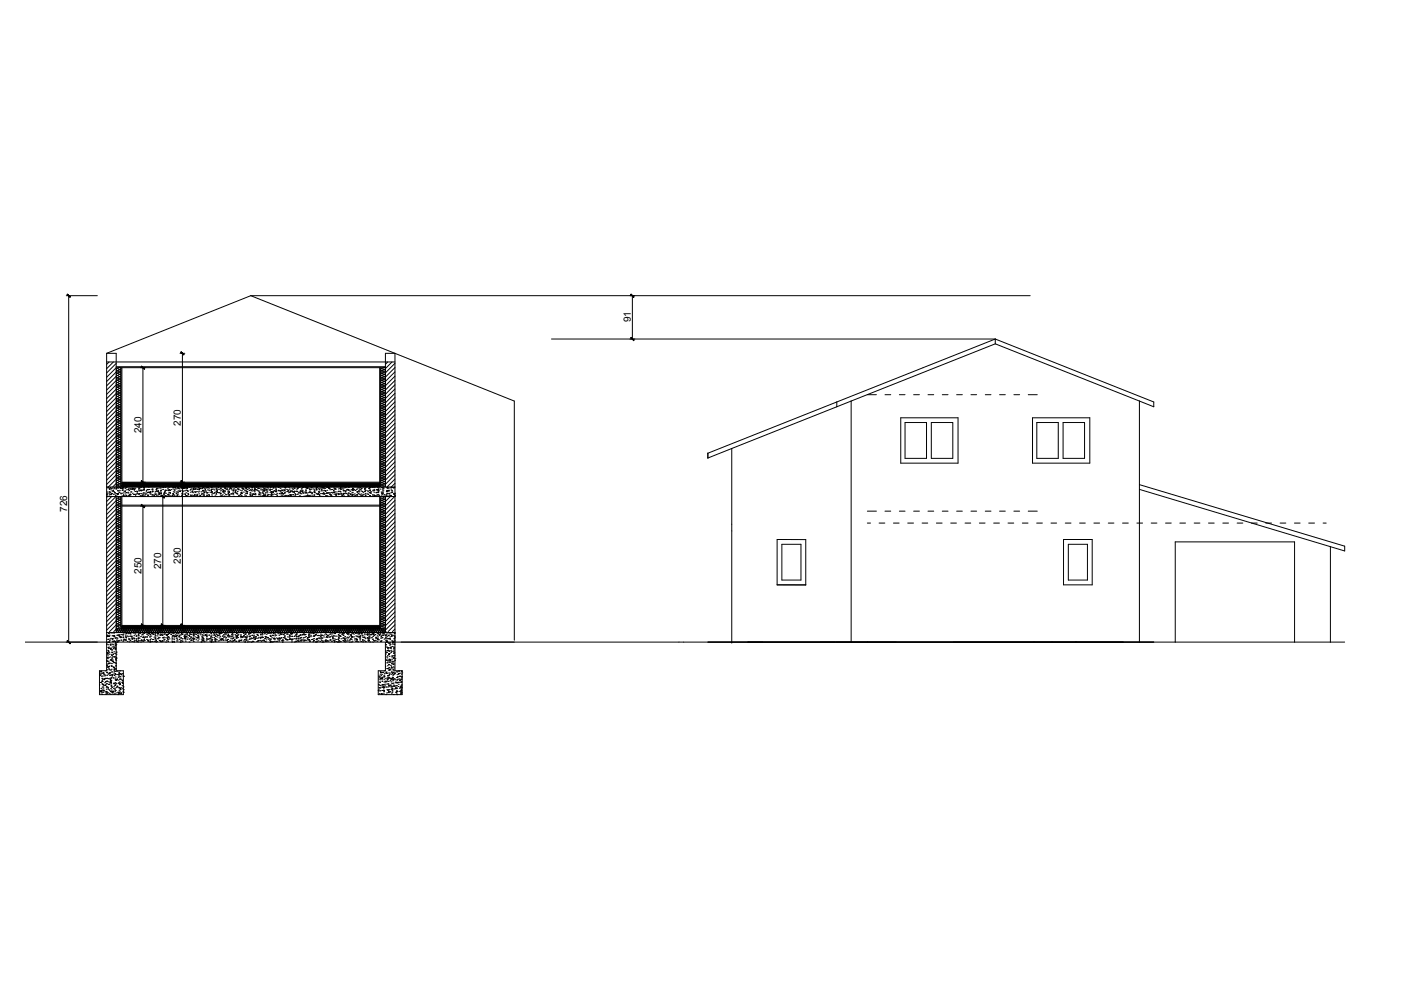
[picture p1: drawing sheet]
<svg xmlns="http://www.w3.org/2000/svg" width="297mm" height="210mm" viewBox="0 0 297 210" stroke-linecap="round" stroke-linejoin="round" font-family="sans-serif">
<defs><g id="words">
<g font-size="2.1">
<text x="132.2" y="67.5" transform="rotate(-90 132.2 67.5)">91</text>
<text x="37.9" y="89.2" transform="rotate(-90 37.9 89.2)">270</text>
<text x="29.6" y="90.7" transform="rotate(-90 29.6 90.7)">240</text>
<text x="14.1" y="107.2" transform="rotate(-90 14.1 107.2)">726</text>
<text x="33.8" y="119.2" transform="rotate(-90 33.8 119.2)">270</text>
<text x="37.9" y="118.1" transform="rotate(-90 37.9 118.1)">290</text>
<text x="29.6" y="120.2" transform="rotate(-90 29.6 120.2)">250</text>
</g>
</g></defs>
<!-- layer: 0 -->
<g fill="none" stroke="#000" stroke-width=".21">
<path d="M208.5 71v1M208.5 71l33.2 13.2v1l-3-1.2M208.5 71l-60.2 23.9M208.5 72l-30.2 12M208.5 72l30.2 12M148.3 94.9v1M153.3 94v40.7M175.3 84.2v1M178.3 84l-30 11.9M178.3 84v50.5M181.7 82.7h1.9M185.4 82.7h1.2"/>
<path d="M188.4 82.7h1.2M188.7 87.5h12v9.5h-12zM189.6 88.5h4.5v7.5h-4.5zM191.4 82.7h1.2M194.4 82.7h1.2M195.1 88.5h4.5v7.5h-4.5zM197.4 82.7h1.2M200.4 82.7h1.2M203.4 82.7h1.2M206.4 82.7h1.2M209.4 82.7h1.2M212.4 82.7h1.2"/>
<path d="M215.4 82.7h1.9M216.3 87.5h12v9.5h-12zM217.2 88.5h4.5v7.5h-4.5zM222.7 88.5h4.5v7.5h-4.5zM238.7 84v50.5M162.8 113h6v9.5h-6zM163.8 114h4v7.5h-4zM181.7 109.6h.6M181.7 107.1h1.9M184.1 109.6h1.3M185.4 107.1h1.2M187.2 109.6h1.1"/>
<path d="M188.4 107.1h1.2M190.1 109.6h1.3M191.4 107.1h1.2M193.2 109.6h1.1M194.4 107.1h1.2M196.1 109.6h1.3M197.4 107.1h1.2M199.2 109.6h1.1M200.4 107.1h1.2M202.1 109.6h1.3M203.4 107.1h1.2M205.2 109.6h1.2"/>
<path d="M206.4 107.1h1.2M208.1 109.6h1.3M209.4 107.1h1.2M211.2 109.6h1.2M212.4 107.1h1.2M214.2 109.6h1.1M215.4 107.1h1.9M217.2 109.6h1.2M220.2 109.6h1.1M222.8 113h6v9.5h-6zM223.1 109.6h1.3M223.8 114h4v7.5h-4z"/>
<path d="M226.2 109.6h1.1M229.1 109.6h1.3M232.2 109.6h1.1M235.1 109.6h1.3M238.2 109.6h1.1M238.7 101.5l43 12.9v1l-43-12.9M241.1 109.6h1.3M244.2 109.6h1.1M247.1 109.6h1.2M250.2 109.6h1.2M253.1 109.6h1.2M256.1 109.6h1.3"/>
<path d="M259.2 109.6h1.1M262.1 109.6h1.3M265.2 109.6h1.1M268.1 109.6h1.3M271.2 109.6h1.1M274.1 109.6h1.3M277.2 109.6h.6M278.7 114.5v20M5.2 134.5h17.1M84 134.5h197.7M156.7 134.5v.1M246.2 134.5v-21h25v21"/>
</g>
<!-- layer: A-SG 250 -->
<g fill="none" stroke="#000" stroke-width=".21">
<path d="M22.9 75.8l-.6 .5M23.8 75.8l-1.5 1.4M24.3 76.1l-2 2M24.3 77l-2 2M24.3 77.9l-2 2M24.3 78.8l-2 2M24.3 79.7l-2 2M81.2 75.8l-.5 .5M82.1 75.8l-1.4 1.4M82.7 76.1l-2 2M82.7 77l-2 2M82.7 77.9l-2 2"/>
<path d="M82.7 78.8l-2 2M82.7 79.7l-2 2M24.3 80.6l-2 2M24.3 81.5l-2 2M24.3 82.4l-2 2M24.3 83.3l-2 2M24.3 84.2l-2 2M24.3 85.1l-2 2M24.3 86l-2 2M24.3 86.9l-2 2M24.3 87.8l-2 2M24.3 88.7l-2 2"/>
<path d="M24.3 89.6l-2 2M24.3 90.5l-2 2M24.3 91.4l-2 2M24.3 92.3l-2 2M24.3 93.2l-2 2M24.3 94.1l-2 2M24.3 95l-2 2M24.3 95.9l-2 2M24.3 96.8l-2 2M24.3 97.7l-2 2M24.3 98.6l-2 2M24.3 99.5l-2 2"/>
<path d="M82.7 80.6l-2 2M82.7 81.5l-2 2M82.7 82.4l-2 2M82.7 83.3l-2 2M82.7 84.2l-2 2M82.7 85.1l-2 2M82.7 86l-2 2M82.7 86.9l-2 2M82.7 87.8l-2 2M82.7 88.7l-2 2M82.7 89.6l-2 2M82.7 90.5l-2 2"/>
<path d="M82.7 91.4l-2 2M82.7 92.3l-2 2M82.7 93.2l-2 2M82.7 94.1l-2 2M82.7 95l-2 2M82.7 95.9l-2 2M82.7 96.8l-2 2M82.7 97.7l-2 2M82.7 98.6l-2 2M82.7 99.4l-2 2M22.5 104l-.2 .2M23.4 104l-1.1 1.1"/>
<path d="M24.3 104l-2 2M24.3 100.4l-1.6 1.6M24.3 101.3l-.7 .7M24.3 104.9l-2 2M24.3 105.8l-2 2M24.3 106.7l-2 2M24.3 107.6l-2 2M24.3 108.5l-2 2M24.3 109.4l-2 2M24.3 110.3l-2 2M24.3 111.2l-2 2M24.3 112.1l-2 2"/>
<path d="M24.3 113l-2 2M24.3 113.9l-2 2M24.3 114.7l-2 2M24.3 115.6l-2 2M24.3 116.5l-2 2M24.3 117.4l-2 2M24.3 118.3l-2 2M24.3 119.2l-2 2M80.9 104l-.2 .1M81.8 104l-1.1 1M82.7 104l-2 1.9M82.7 100.3l-1.6 1.7"/>
<path d="M82.7 101.2l-.7 .8M82.7 104.8l-2 2M82.7 105.7l-2 2M82.7 106.6l-2 2M82.7 107.5l-2 2M82.7 108.4l-2 2M82.7 109.3l-2 2M82.7 110.2l-2 2M82.7 111.1l-2 2M82.7 112l-2 2M82.7 112.9l-2 2M82.7 113.8l-2 2"/>
<path d="M82.7 114.7l-2 2M82.7 115.6l-2 2M82.7 116.5l-2 2M82.7 117.4l-2 2M82.7 118.3l-2 2M82.7 119.2l-2 2M24 138.8h.1M24.3 120.1l-2 2M24.3 121l-2 2M24.3 121.9l-2 2M24.3 122.8l-2 2M24.3 123.7l-2 2"/>
<path d="M24.3 124.6l-2 2M24.3 125.5l-2 2M24.3 126.4l-2 2M24.3 127.3l-2 2M24.3 128.2l-2 2M24.3 129.1l-2 2M24.3 130l-2 2M24.3 130.9l-1.4 1.4M24.3 131.8l-.5 .5M82.7 120.1l-2 2M82.7 121l-2 2M82.7 121.9l-2 2"/>
<path d="M82.7 122.8l-2 2M82.7 123.7l-2 2M82.7 124.6l-2 2M82.7 125.5l-2 2M82.7 126.4l-2 2M82.7 127.3l-2 2M82.7 128.2l-2 2M82.7 129.1l-2 2M82.7 130l-2 2M82.7 130.9l-1.4 1.4M82.7 131.8l-.5 .5M20.9 141h.1"/>
</g>
<!-- layer: GM_N1_Murs -->
<g fill="none" stroke="#000" stroke-width=".21">
<path d="M22.3 74v66.5h-1.5v5h5v-5h-1.5v-6M22.3 74h2v28M22.3 75.8h60.4M24.3 77h56.4M24.3 76.8h56.4M25.3 77v25M25.5 77v25M52.5 61.9l-30.2 12.1M52.5 61.9l55.2 22.1v50.1M52.5 61.9h163.3M79.5 77v25M79.7 77v25"/>
<path d="M115.5 71h93M132.5 61.9v9.1M22.3 103.6l.1-.1-.1 .1M22.3 102h60.4M22.3 104h60.4M22.4 103.7h.1M22.4 103.1h.1M22.4 102.2h.1M22.5 103.3h.1M22.7 102h.1M22.8 103h.1M22.8 102.3h.1"/>
<path d="M22.8 103.7h.1M22.8 102.4h.1M22.9 103.1h.1M22.9 102.5h.1M22.9 103.4h.1M23 103.6h.1M23 103.1h.1M23.2 102.1l-.1 .1zM23.2 104h.1M23.2 102.6h.1M23.3 102.3h.1M23.4 102.2h.1"/>
<path d="M23.4 103.4l-.1 .1zM23.4 103.4h.1M23.5 102.9h.1M23.7 102.8l.1-.1zM23.7 103.6h.1M23.8 103h.1M23.8 102.4h.1M23.8 102.1h.1M23.9 103.3h.1M23.9 102.2h.1M24 103.2h.1M24.1 103.5h.1"/>
<path d="M24.3 102.5h.1M24.3 103.8v.1h-.2zM24.3 102.3h.1M24.3 103.4h.1M24.3 104v28.5M24.4 102.2l-.1 .1zM24.6 103.4h.1M24.6 102.8h.1M24.7 103.5l-.1 .1zM24.7 102.9h.1M24.7 102.3h.1M24.7 103.5l.1-.1z"/>
<path d="M24.8 104h.1M24.9 103.2h.1M24.9 103.1h.1M25 102.7h.1M25.1 102.1h.1M25.1 102.2l.1-.1zM25.2 103.3h.1M25.2 102.3h.1M25.3 103.4h.1M25.3 102.3h.1M25.3 104v27.7M25.5 102h.1"/>
<path d="M25.5 103.9h.1M25.5 103.3h.1M25.5 104v27.7M25.5 106h54.2M25.5 101.7h54M25.5 101.2h54M25.5 101h54M25.5 105.8h54.2M25.6 102.7h.1M25.6 102.2h.1M25.7 102.3l-.1 .1zM25.7 102.6h.1"/>
<path d="M25.8 102.2l.1-.1v.1zM25.8 103.2h.1M25.9 103.9h.1M25.9 104h.1M25.9 103.6l-.1 .1zM26 102.9h.1M26.2 102.9l.1-.1zM26.2 102.4h.1M26.2 103.5h.1M26.3 102.1h.1M26.3 103.8h.1M26.3 103.2h.1"/>
<path d="M26.4 103.8h.1M26.4 103.2h.1M26.5 102.6h.1M26.5 102h.1M26.8 103.1h.1M26.8 103.3h.1M26.8 102.5h.1M26.9 103.8h.1M26.9 102.4l-.1 .1zM27 102.7h.1M27 103.7h.1M27.1 102.4h.1"/>
<path d="M27.2 103.5h.1M27.2 103.8l-.1 .1zM27.2 103.6l.1-.1zM27.2 102.4h.1M27.3 103.6h.1M27.3 103.1h.1M27.4 102.5h.1M27.4 103h.1M27.6 102.3h.2zM27.7 103.3h.1M27.8 102.4v.1h-.1zM27.9 102.3h.1"/>
<path d="M27.9 103.6h.1M28 102.6h.1M28.1 102.4h.1M28.1 103.6h.1M28.2 102.5l-.1 .1zM28.2 103.5h.1M28.2 103h.1M28.3 102.4h.1M28.3 104h.1M28.4 103.9l-.1 .1zM28.5 103.5h.1M28.6 102.9h.1"/>
<path d="M28.7 103.4h.1M28.7 103h.1zM29 103.4h.1M29 102.8h.1M29 102.5h.1M29 102.2h.1M29 103.6h.1M29 102.4h.1M29.1 104h.1M29.1 103.4h.1M29.1 102.8h.1M29.2 102.2h.1"/>
<path d="M29.2 103.4h.1M29.4 103.8h.1M29.4 102.7v.1zM29.4 102.1h.1M29.5 102.8l.2-.1v.1zM29.6 103.4h.1M29.6 104h.1M29.7 102.7h.1M29.7 103.7h.2zM29.8 104h.1M29.9 102.5h.1M30 103.6h.1"/>
<path d="M30 103.3h.1M30 103.9h.1M30 102.7h.1M30 102.2h.1M30.1 102.1h.1M30.2 102.5l.1-.1zM30.3 103.9h.1M30.3 103.3h.1M30.4 103.6h.1M30.5 103.4h.1M30.7 102.8l-.1 .1zM30.7 103.2h.1"/>
<path d="M30.8 102.6h.1M30.9 102.5h.1M30.9 103.8h.1M30.9 103.7h.1M30.9 103.2h.1M30.9 102.6h.1M31 103.1h.1M31.1 102h.1M31.2 102.5h.1M31.2 103.2l.1-.1zM31.4 103.1h.1M31.4 103.5h.1"/>
<path d="M31.5 103.5h.1M31.5 102.9l.1 .2h-.2zM31.8 103.6h.1M31.8 102.6h.1M31.8 103h.1M31.8 102.5h.1M31.8 103.7h.1M31.9 102.5h.1M32 102.9l-.1 .1zM32 102.9h.1M32 103.7h.1M32.3 103.9l.1-.1z"/>
<path d="M32.4 103.5h.1M32.4 103.3h.1M32.5 103.6h.1M32.5 103h.1M32.7 102.6h.1zM32.7 103.5h.1M32.7 102.9h.1M32.7 102.3h.1M32.7 102.6h.1M32.8 103.8h.1M32.9 102.9h.1M33 102.3h.1"/>
<path d="M33 102.7h.1M33.1 103.9h.1M33.2 103.5h.1M33.2 103.1v-.1v.1M33.3 103.4l.1-.2v.2zM33.3 103.6h.1M33.4 102.2h.1M33.5 103.1h.1M33.6 104h.1M33.6 103.4h.1M33.6 102.8h.1M33.6 102.2h.1"/>
<path d="M33.7 102.7h.1M33.7 103.8h.1M33.7 103.3h.2zM34.1 102.5h.1M34.1 102.2h.1M34.1 103.7h.1M34.2 102h.1M34.3 103.4h.1M34.3 103.6h.1M34.5 103.8h.1M34.5 103.1l-.1 .1zM34.5 102.9h.1"/>
<path d="M34.5 103.3h.1M34.5 102.7h.1M34.5 102.1h.1M34.6 102.7h.1M34.6 103.8h.1M34.7 103.3h.1M34.7 102.7h.1M34.8 104h.1M34.9 104h-.1M34.9 104h.1M34.9 103.9h.1M35.1 102.4h.1"/>
<path d="M35.1 103.6h.1M35.2 102.6h.1M35.2 103.6h.1M35.2 102.8l.1-.1zM35.3 103.5l-.2 .2h.2v-.2M35.3 102.1h.1M35.4 103.2h.1M35.4 103.7h.1M35.4 103.1h.1M35.4 102.5h.1M35.5 102.8h.1M35.6 103.9h.1"/>
<path d="M35.7 103.2l-.1 .1zM35.8 102.6h.1M36 103.8h.1M36.1 102.2h.1M36.1 103.7h.1M36.2 103.4h.1M36.2 103.4h.2zM36.3 103.6h.1M36.3 102.1h.1M36.3 103h.1M36.3 102.4h.1M36.4 103.7h.1"/>
<path d="M36.5 103.1h.1M36.5 102.8h.1M36.5 103.9h.1M36.5 102.6h.1M36.7 102.2l.1-.1zM36.7 102h.1M36.9 103h.1M36.9 102.4h.1M37 103.3l-.1 .1zM37.1 103.7h.1M37.1 103.6h.1M37.1 102h.1"/>
<path d="M37.1 103.8l.1 .2h-.2zM37.2 103.5h.1M37.2 102.9h.1M37.2 103.2h.1M37.2 102.1h.1M37.2 102.3h.1M37.4 102.4h.1M37.4 102.8h.1M37.4 104h.1M37.5 102.4h.1M37.6 103h.1M37.7 102.9l.1-.1z"/>
<path d="M38 102.1l-.1 .1zM38 103.8h.1M38 102.3h.1M38 103.9h.1M38.1 103.4h.1M38.1 102.8h.1M38.1 102.2h.1M38.2 103.5h.1M38.2 103h.1M38.2 103.4v.1zM38.4 102.9h.1M38.4 104h.1"/>
<path d="M38.6 102.2h.1M38.7 103.4h.1M38.7 102.8h.1M38.8 103.6l.1-.1zM38.8 102.1v.2h-.2zM38.9 103.8h.1M38.9 103.2h.1M39 102.7h.1M39 102.1h.1M39.1 102.2h.1M39.1 102.8h.1M39.1 102.1h.1"/>
<path d="M39.2 103.9h.1M39.2 102.3h.1zM39.2 102.8h.1M39.3 102.2l-.1 .1M39.3 102.9h.1M39.3 103.4h.1M39.5 103.5l-.1 .1zM39.6 102.1h.1M39.8 102.7h.1M39.8 103.7h.1M39.9 103.1h.1M39.9 102.5h.1"/>
<path d="M39.9 103.8h.1M40 103.9h.1M40 102.3h.1M40.2 103.7h.1M40.2 103h.1M40.2 103h.2zM40.3 102.7h.1M40.4 103.9h.1M40.4 103.2h.1M40.5 102.3l-.1 .1zM40.6 102.1h.1M40.7 102.4v.2l-.2-.1z"/>
<path d="M40.7 103.6h.1M40.8 103h.1M40.8 103.6l-.1 .1zM40.8 102.4h.1M40.8 103.9h.1M40.9 103.2h.1M40.9 102.5h.1M40.9 102.3h.1M41.1 103.8h.1M41.2 103h.1M41.2 103.5h.1M41.3 102.5h.1"/>
<path d="M41.3 103.7h.1zM41.5 102.1h.1M41.5 103.1h.1M41.6 103.5h.1M41.6 103.9h.1M41.6 102.9h.1M41.7 102.3h.1M41.7 102.5l.1-.1zM41.7 103.9h.1M41.8 102.4l-.1 .1zM41.9 102.3h.1M42 102.4h.1"/>
<path d="M42 103.8l-.1 .1zM42.1 103h.1M42.2 103.6h.1M42.2 103.4h.1M42.3 102.3h.1M42.4 102.1h.1M42.5 103.9h.1M42.5 102.7v.2l-.1-.1zM42.5 103.3h.1M42.6 102.7h.1M42.6 102.2h.1M42.6 103.6h.1"/>
<path d="M42.6 102.9h.1M42.6 103.8h.1M42.7 104h.1M42.8 103.2l.1-.1zM42.8 102.4h.1M43 103.1h.1M43 102.5l-.1 .1zM43.1 102.9h.1M43.1 102.2h.1M43.3 103.2h.1M43.3 103.5h.1M43.3 103.9l-.1 .1z"/>
<path d="M43.3 102.1h.1M43.4 102.2h.1M43.4 103.8h.1M43.4 103.2h.1M43.5 102.6h.1M43.5 102h.1M43.5 102.2h.1M43.6 104h.1M43.7 103.6h.1M43.7 102.8h.1M43.7 102.4h.1M43.9 104h.1"/>
<path d="M43.9 103.8l-.1 .1 .1-.1M44 103.1h.1M44.2 102.1h.1M44.2 102.6l.2-.1zM44.3 103h.1M44.3 102.7l-.1 .1zM44.3 103.7h.1M44.3 102.2h.1M44.3 103.1h.1M44.3 102.5h.1M44.4 104h.1M44.4 103.3h.1"/>
<path d="M44.4 103v.1h-.1zM44.5 104h.1M44.7 102.5h.1M44.7 103.4h.1M44.8 103.3h.1M44.8 102.6h.1M44.9 103.1h.1M45 103.9h.1M45.2 103.5h.1M45.2 103h.1M45.3 102.4h.1M45.3 102.3h.1"/>
<path d="M45.3 103.3h.1zM45.3 102.6h.1M45.3 102.8h.1M45.4 104h.1M45.5 103.2h.1M45.5 102.8v.1zM45.6 102.5h.1M45.7 103.2h.1M45.7 102h.1M45.8 102h-.1M45.8 103.2h.1M45.9 102.5h.1"/>
<path d="M46.1 104h.1M46.1 103.4h.1M46.1 102.8h.1M46.1 103.7h.1M46.1 103.4l.2-.1v.1zM46.2 102.3h.1M46.3 102.7h.1M46.3 104h.1M46.4 103.8h.1M46.6 102.5h.1M46.6 103.7h.1M46.6 103h.1"/>
<path d="M46.7 103h.1M46.7 102.7h.2zM46.8 103.2h.1M46.8 102.9l-.1 .1zM47 103.9h.1M47 103.3h.1M47 102.7h.1M47 102.1h.1M47 103h.1M47 102.3h.1M47.1 102.3h.1M47.2 103.6h.1"/>
<path d="M47.3 102.5h.1M47.4 103.7h.1M47.5 102.6h.1M47.5 102.3h.1M47.7 102.9h.1M47.7 103.3h.1M47.8 102.9h.1M47.8 103.4h.1zM47.9 103.8h.1M47.9 103.2h.1M47.9 102.6h.1M48.1 102.4h.1"/>
<path d="M48.1 103l-.1 .1zM48.1 103.6l.1 .1h-.2zM48.2 102.2h.1M48.2 102.2l.1-.1zM48.3 103.4h.1M48.4 102.3h.1M48.4 102.6h.1M48.4 103.5h.1M48.6 103.3h.1M48.8 103.6h.1M48.8 103.4h.1M48.8 102.7h.1"/>
<path d="M48.8 103h.1M48.8 102.5h.1M49 104h.1M49 102.4h.1M49.2 102.7h.1M49.3 102.1h.1M49.3 102.9l.1-.1zM49.3 103.1l-.1 .1zM49.4 102.6h.1M49.4 102.1h.1M49.4 103.3h.1M49.5 103.3h.1"/>
<path d="M49.6 103.3h.1M49.7 103.5h.1M49.7 102.9h.1M49.7 102.4h.1M49.8 102.5h.1M49.9 104l.1-.1v.1zM49.9 102.6h.1M49.9 102.5h.1M50.1 103.8h.1M50.3 102.7h.1M50.3 103.6l.1-.1zM50.5 103.1h.1"/>
<path d="M50.5 103.4h.1M50.5 103.8h.1M50.6 104h.1M50.6 103.2l-.1 .1zM50.6 103.4h.1M50.6 102.8h.1M50.6 102.2h.1M50.7 102.3h.2zM50.8 102.3h.1M50.9 102.5h.1M51 103.1h.1M51 102.5h.1"/>
<path d="M51.2 103.7h.1M51.2 102.7h.1M51.4 104h.1M51.4 102.4h.1M51.4 103.4h.1M51.5 103.9h.1M51.5 103.3h.1M51.5 102.7h.1M51.5 103h.1M51.5 102.1h.1M51.6 102h.1M51.6 102.1l.1 .2h-.2z"/>
<path d="M51.7 103h.1M51.8 103h.1zM51.8 102.5h.1M51.8 103.3l-.1 .1zM51.8 102.2h.1M52.1 102.3h.1M52.2 102.8h.1M52.3 103.5h.1M52.3 103.7h.1M52.4 103.2h.1M52.4 102.6h.1M52.4 103.5h.1"/>
<path d="M52.4 103.8h.1M52.5 102.8h.1M52.7 103.5h.1M52.7 102.6h.1M52.8 102.9h.1M52.8 103.7h.2zM52.8 102.1v.1zM53.1 103.4l-.1 .1zM53.1 102.8h.1M53.2 102.8h.1M53.2 102.2h.1M53.3 103.6h.1"/>
<path d="M53.3 102.5l.1-.1zM53.3 103h.1M53.3 102.4h.1M53.3 103.5h.1M53.4 102.6l.1-.2v.2zM53.4 103.4h.1M53.5 103.7h.1M53.5 102.6h.1M53.7 102.1h.1M53.7 102.6h.1M53.9 102.7h.1M54 102.8h.1"/>
<path d="M54 103.9h.1M54.1 102.2l-.1 .1zM54.2 103.5h.1M54.2 102.9h.1M54.2 102.3h.1M54.3 103.5h.1M54.3 103.2l.1-.1zM54.3 103.5v.1zM54.5 103.9h.1M54.5 103.5h.1M54.5 103.2h.1M54.6 102.4h.1"/>
<path d="M54.6 102.6h.1M54.9 103.9h.1M54.9 103.2h.1M55 102.6h.1M55 102.9h.1M55 104h.1M55 103.4h.1M55.1 102.8h.1M55.1 102.2h.1M55.1 103.8h.1M55.2 103.6h.1M55.3 103.9l.2-.1z"/>
<path d="M55.4 102.3l-.1 .1zM55.4 102.7v.2h-.1zM55.4 102.5h.1M55.5 103.3h.1M55.5 102.7h.1M55.6 102.3h.1M55.6 103.6l-.1 .1zM55.6 103.1h.1M55.8 102.6l.1-.1zM55.9 102.9h.1M55.9 103.8h.1M55.9 103.7h.1"/>
<path d="M55.9 103.2h.1M56 102.7h.1M56 102.1h.1M56.1 102.4h.1M56.1 103.6h.1M56.3 103.6h.1M56.5 102.7h.1M56.5 103.1h.1M56.6 102.1h.1M56.6 102.4l-.1 .1zM56.7 103.6h.1M56.7 103h.1"/>
<path d="M56.8 103.7h.1M56.8 103.3h.1zM56.8 103.1h.1M56.8 103h.1M56.9 103.8l-.1 .1zM56.9 102.5h.1M57 103.5h.1M57.1 103.7h.1M57.1 103.2l.2-.2v.2zM57.2 102.9h.1M57.2 102.3h.1M57.3 102h.1"/>
<path d="M57.4 103.5h.1M57.4 102.8h.1M57.6 103h.1M57.6 102.2h.1M57.7 103.6h.1M57.7 103h.1M57.7 102.4h.1M57.8 103h.1M57.8 102.8h.1M57.9 102.5l-.1 .1zM57.9 104h.1M58 103.3h.1"/>
<path d="M58 103.7h.1M58.1 103.9l-.1 .1zM58.3 102.1h.1M58.3 102.7h.1zM58.3 102.8h.1M58.4 104h.1M58.5 103.4h.1M58.6 102.8h.1M58.6 103.5h.1M58.6 102.9h.1M58.6 104h.1M58.7 102.3h.1"/>
<path d="M58.7 103h.1M58.9 103.3h.1M58.9 102.7h.1M58.9 103.7h.1M59 103.4l.1-.1v.2zM59 103.2h.1M59.1 103.9h.1M59.1 102.7l-.1 .1zM59.3 102.8h.1M59.3 104h.1M59.3 103.4h.2zM59.4 102.6h.1"/>
<path d="M59.5 103.9h.1M59.5 103.3h.1M59.5 102.8h.1M59.6 102.2h.1M59.6 103.2h.1M59.6 102.6h.1M59.6 103.1h.1M59.7 103.8h.1M59.8 102.2l.1-.1zM59.9 103.8h.1M60 103h.1M60 102.5h.1"/>
<path d="M60.2 103.8h.1M60.2 102.9h.1M60.4 103.8h.1M60.4 102.8l-.1 .1zM60.4 103.2h.1M60.4 102.6h.1M60.4 102.1h.1M60.6 103.1h.1M60.6 102.4h.1M60.6 103.7h.1M60.7 103.1h.1M60.7 103.6h.1"/>
<path d="M60.8 103.8h.1M60.8 102.9l.1-.1zM61 103.6v.2l-.1-.1zM61 102.8h.1M61.1 103h.1M61.1 102.4h.1M61.1 102.9h.1M61.3 103.7h.1M61.3 103.1h.1M61.3 103.6h.1M61.3 102.5h.1M61.5 102h.1"/>
<path d="M61.5 103.2h.1M61.6 102.3h.1M61.7 103l-.1-.1 .1 .1M61.7 103.4h.1M61.7 103.9h.1M61.8 102.9h.1M61.9 103.6l.1-.1zM62.1 102.6h.1M62.1 103h.1M62.2 103.6h.1M62.2 103h.1M62.2 102.4h.1"/>
<path d="M62.2 102.2h.1M62.3 102.3h.1zM62.4 103.5h.1M62.4 102.1h.1M62.5 103.2h.1M62.5 102h.1M62.6 102h-.1M62.7 102.1h.1M62.7 103.9h.1M62.7 103.2h.1M62.7 104l.2-.1v.1M62.9 103.4h.1"/>
<path d="M62.9 102.8h.1M62.9 103l-.1 .1zM63 103h.1M63.1 104h.1M63.1 103.4h.1M63.1 102.5h.1M63.1 102.9h.1M63.1 102.3h.1M63.3 102.7h.1M63.3 103h.2zM63.3 102.1h.1M63.4 102.1h.1"/>
<path d="M63.4 103.2h.1M63.5 103.3h.1M63.6 103.9h.1M63.8 103.1h.1M63.8 102h.1M64 103.9h.1M64 103h.1M64 103.3h.1M64 102.6h.1M64 102.7h.1M64 102.1h.1M64.1 102.3h.1"/>
<path d="M64.2 103.1l-.1 .1zM64.2 103.9h.1M64.3 102.1h.1M64.3 103.3h.1M64.4 103.7h.1zM64.5 102.2v.1h-.1zM64.5 104h.1M64.6 103.8h.1M64.6 103.2h.1M64.7 103.9h.1M64.8 102.9h.1M64.8 102.5l.1-.1z"/>
<path d="M64.9 103.8h.1M64.9 103.2h.1M64.9 103.1h.1M64.9 102.6h.1M65.1 103.1h.1M65.1 102.5h.1M65.1 102.1h.1M65.2 102.2h.1M65.3 103.3h.1M65.3 103.7h.1M65.4 103.2l-.1 .1zM65.5 104h.1"/>
<path d="M65.5 102.4h.1M65.7 103h.1M65.7 103.8h.1M65.8 103.6h.1M65.8 103.1h.1M65.8 102.5h.1M65.8 102.7h.1M65.8 103.2l.2-.1zM66.2 102.2h.1M66.2 102.3h.1M66.2 103.4h.1M66.2 102.6l.2-.1v.1z"/>
<path d="M66.4 103.6h.1M66.4 102h.1M66.7 103.5h.1M66.7 102.9h.1M66.7 103.4v-.1v.1M66.7 102.4h.1M66.7 103.6h.1M66.8 103.2h.1M66.8 103.5h.1M66.8 102.5h.1M66.8 102.9h.1M66.9 103.9l.1-.1z"/>
<path d="M67.1 102.3h.1M67.1 103.4h.1M67.2 104h.1M67.3 102.8h.1M67.3 102.2h.1M67.3 102.6l.1-.1zM67.5 103.4h.1M67.5 104h.1M67.6 103.4h.1M67.6 102.8h.1M67.6 102.2h.1M67.7 102.1l-.1 .1z"/>
<path d="M67.7 103.2h.1M67.7 102.1h.1M67.8 103.4h.1M67.8 102.4h.1M67.9 103.4l-.1 .1zM67.9 102.7h.1M68 102.3h.1M68.1 103.4h.1M68.1 104h.1M68.2 103.8h.1M68.2 102.8l.1 .1h-.2zM68.4 103.3l.1-.1z"/>
<path d="M68.4 102.1h.1M68.4 103.9h.1M68.4 103.3h.1M68.5 102.7h.1M68.5 102.1h.1M68.6 103.9h.1M68.6 103.3h.1M68.6 103.2h.1M68.8 103.2h.1M68.8 102h.1M68.9 102.2h.1M68.9 102h-.1"/>
<path d="M68.9 102.2v.1zM69 102.3h.1M69 103.5h.1M69 103.2h.1M69.1 102.6h.1M69.2 103.5l-.1 .1zM69.2 103.6h.1M69.2 103.8h.1M69.3 103.7h.1M69.4 103.2h.1M69.4 102.6h.1M69.4 104h.1"/>
<path d="M69.5 102.5h.1M69.6 103.3h.1M69.7 103.1h.1M69.8 103.1h.1M69.8 102.7h.2zM69.9 102h.1M69.9 102.4h.1M69.9 103.5h.1M70.1 103v.2h-.1zM70.2 102.5h.1M70.2 102.3l-.1 .1zM70.2 103.6h.1"/>
<path d="M70.2 103.5h.1M70.3 103h.1M70.3 102.5h.1M70.3 103.7h.1M70.4 103.6v.1zM70.5 103.3h.1M70.8 103.6h.1M70.8 103h.1M70.8 102.9h.1M70.9 102.4h.1M70.9 103.6h.1M70.9 103.4h.1z"/>
<path d="M71.1 103.5h.1M71.1 102.9h.1M71.2 102.3h.1M71.2 102.9h.1M71.3 102.3h.1M71.3 103.3h.1M71.3 102.2l.1-.1zM71.4 103.5h.1M71.4 103.4h.1M71.5 102.4l-.1 .1zM71.7 102.3h.1M71.7 103.8l-.1 .1z"/>
<path d="M71.8 102.5h.1M71.8 103.6h.1M71.9 102.7h.1M71.9 102.9h.1M71.9 103.9h.1M72 103.3v.2h-.2zM72 104h.1M72 103.4h.1M72 102.8h.1M72.1 102.2h.1M72.3 103.1h.1M72.4 102.2h.1"/>
<path d="M72.4 102.9l.1-.1zM72.4 103.4h.1M72.5 103.4h.1M72.7 102.5l-.1 .1zM72.7 102.5h.1M72.7 103.6h.1M72.9 102.5h.1M72.9 103.8h.1M72.9 103.2h.1M72.9 102.7h.1M72.9 103.7h.1M72.9 103.9v.1z"/>
<path d="M73 102.1h.1M73 103.3h.1M73 102.7h.1M73.2 103.9h.1M73.3 102.9h.1M73.3 103.4h.1M73.4 103.6l.1-.1zM73.4 102.6h.1M73.6 103.3h.1M73.7 102.5h.1M73.7 103.7h.1M73.8 103.7h.1"/>
<path d="M73.8 103.1h.1M73.8 102.3h.2zM73.8 102.5h.1M73.9 103.6v.2h-.2zM73.9 102.4h.1M74 102.7l-.1 .1zM74 103.5h.1M74.1 102.6h.1M74.2 104h.1M74.2 103.5h.1M74.3 103.8h.1M74.3 102.8h.1"/>
<path d="M74.6 102.6h.1M74.6 103.7h.1M74.7 103.6h.1M74.7 103h.1M74.7 103.7h.1M74.7 102.4h.1M74.8 103.1h.1M74.9 103h.1zM74.9 102.2h.1M75 103.4h.1M75.2 103.5h.1M75.2 103h.1"/>
<path d="M75.2 102.4h.1M75.2 102.8l-.1 .1zM75.3 102.6h.1M75.4 103.6h.1M75.4 102h.1M75.5 102.6h.1M75.6 103.8h.1M75.6 103.5h.1M75.6 102.9h.1M75.6 104l.1-.1v.1M75.6 102.3h.1M75.7 102.4h.1"/>
<path d="M75.9 103h.1M75.9 103.7h.1zM76 103.2h.1M76.1 103.6h.1M76.3 102.3h.1M76.3 102.5l.2-.1zM76.4 102.4h.1M76.5 102.7h.1M76.5 103.9h.1M76.5 102.9l-.1 .1zM76.5 103.4h.1M76.5 103.8h.1"/>
<path d="M76.5 103.5h.1M76.5 102.8h.1M76.5 102.2h.1M76.9 103.4h.1M77 102.8h.1M77 103h.1M77.1 103.6h.1M77.4 102.2v.2l-.2-.1zM77.4 103.8h.1M77.4 102.7h.1M77.4 102.2h.1M77.4 103.2l.1-.1z"/>
<path d="M77.4 103.2h.1M77.4 102.8h.1M77.4 102.6h.1M77.4 102.1h.1M77.6 103.4h.1M77.7 103v.1zM77.9 102.1h.1M78 103.6h.1M78 103.9h.1M78.1 102.8h.1M78.1 102.7h.1M78.1 102.1h.1"/>
<path d="M78.2 103.9h.1M78.3 103.7h.1M78.3 103.1h.1M78.3 102.5h.1M78.3 102.7h.1M78.4 103.9h.1M78.4 102.1h.1M78.4 103.9l.2-.1zM78.7 103.9h.1M78.7 103.2h.1M78.9 102.6l.1-.1zM78.9 103.7h.1"/>
<path d="M79 103.1l-.1 .1zM79 103.7h.1M79.1 102.1h.1M79.1 102.7h.1M79.1 103.2h.1M79.2 103.6h.1M79.2 102.5h.1M79.2 103h.1M79.2 102.4h.1M79.2 102.5l.1 .2-.2-.1zM79.3 102.8h.1M79.3 103.9h.1"/>
<path d="M79.4 103.8h.1M79.5 104v27.9M79.6 102.5h.1M79.7 104v27.7M79.8 103.1h.1M79.9 103.7h.1M79.9 103.3l.1-.1zM80 102.1h.1M80 103.5h.1M80.1 103.4h.1M80.1 102.9h.1M80.1 102.5h.1"/>
<path d="M80.1 102.3h.1M80.2 102.8h.1M80.2 104h.1M80.2 103.2v.1zM80.3 102.4h.1M80.3 102h.2M80.5 103.9h.1M80.5 103.6h.1M80.7 102v-28h2v66.5h1.5v5h-5v-5h1.5v-6M80.7 104v28.5M80.8 103.8h.1M80.9 103.6h.1"/>
<path d="M80.9 102.9h.1M80.9 102.2h.1M80.9 103.9h.1M81 103.3h.1M81 102.7h.1M81 104h.1M81 102.1h.1M81.1 103.4h.1M81.1 102.8v.2l-.1-.1zM81.1 102.3h.1M81.1 102.9h.1M81.2 104h.1"/>
<path d="M81.2 102h.1M81.4 102.9h.1M81.4 102.2h.1M81.4 102.7h.1zM81.5 103.7h.1M81.5 103.3l-.1 .1zM81.6 103.5h.1M81.7 103.8h.1M81.8 102.2h.1M81.8 103.8h.1M81.9 103.2h.1M81.9 102.2h.1"/>
<path d="M81.9 102.6h.1M81.9 102h.1M82 102.8h.1M82.1 102.9h.1M82.1 103.2h.1M82.1 102.1h.1M82.2 104h.1M82.4 103.4h.2zM82.5 102.1h.1M82.5 103.6h.1M82.5 102.1l-.1 .1zM82.6 104h.1"/>
<path d="M82.7 103.8h.1M82.7 103.3h.1M82.7 103.5h.1M22.3 139.4h.1M22.3 134.5h85.4M22.3 134.9v.1M22.3 132.5l60.4 .1M22.3 133.3h.1M22.4 138.4h-.1zM22.4 139.7h.1M22.4 137.7h.1M22.4 136.7h.1"/>
<path d="M22.4 133.1h.2zM22.5 139.1h.1M22.5 137.8h.1M22.5 138.6h.1M22.5 138h.1M22.5 137.4h.1M22.5 134.6h.1M22.5 136.8h.1M22.5 134h.1M22.6 136.2h.1M22.6 135.6h.1M22.6 139.6h.1"/>
<path d="M22.6 135.1h.1M22.6 139h.1M22.6 134.5h.1M22.6 136.9v.1h-.1zM22.6 136.4l.2-.1zM22.6 133.9h.1M22.7 133.3h.1M22.7 139.7l-.1 .1zM22.7 138.5h.1M22.7 132.7h.1M22.7 136.4h.1M22.7 135.8h.1"/>
<path d="M22.7 139.6h.1M22.7 133.2l-.1 .1zM22.7 139l.2-.1v.1zM22.7 140h.1M22.7 137.8h.1M22.7 135.5h.1M22.8 133.3h.1M22.8 135.8h.1M22.8 132.6h.1M22.8 138.9h.1M22.8 136.7h.1M22.8 134.5h.1"/>
<path d="M22.8 139.6l.2-.1zM22.9 133.1h.1M22.9 137.1h.1M22.9 134.2h.1M22.9 134.5v.1zM23 133.9h.1M23 137.6h.1M23.1 138.9h.1M23.1 135.1l.1-.1zM23.1 138.3h.1M23.1 134.9h.1M23.2 135.7h.1"/>
<path d="M23.2 136h.1M23.2 138.2h.1M23.2 135.9h.1M23.2 133.7h.1M23.2 135.1h.1M23.2 135.8l-.1 .1zM23.2 132.6h.1M23.3 139.5h.1M23.3 138.3h.1zM23.3 139.6h.1M23.4 139h.1M23.4 136.4h.1"/>
<path d="M23.4 136.7h.1M23.4 138.4h.1M23.4 137.9h.1M23.4 137.3h.1M23.4 137.1v.1zM23.4 133.2h.1M23.5 136.1h.1M23.5 134h.1M23.5 135.5h.1M23.5 133.8h.1zM23.5 134.9h.1M23.5 138.2h.1"/>
<path d="M23.5 134.4h.1M23.5 137.6h.1M23.5 133.8h.1M23.6 133.2h.1M23.6 132.6h.1M23.6 135.1h.1M23.6 138.6h.1M23.6 134.4h.1M23.6 139.7h.1M23.7 138.5l-.1 .1zM23.7 137.1l.1-.1zM23.7 138.8h.1"/>
<path d="M23.7 135.8h.1M23.8 139.8h.1M23.8 137.6h.1M23.8 135.4h.1M23.8 133.2h.1M23.8 135.7h.1M23.8 133.1h.1M23.8 138.8h.1M23.8 136.5h.1M23.8 134.2h.1M23.8 134.3h.1M23.9 139.8l-.1 .1z"/>
<path d="M24 137.7h.1M24 133.3l-.1 .1zM24 137.5h.1M24 132.5h.1M24 136.9h.1M24 133.2l.1 .1h-.2zM24.1 134.9h.1M24.1 134.4h.1M24.1 136.1h.1M24.1 133.7h.1M24.1 135.8l.1-.1zM24.1 135.3l.2-.1v.1z"/>
<path d="M24.2 138.1h.1M24.2 138h.1M24.2 135.8h.1M24.2 133.5h.1M24.2 139.5h.1M24.2 134.6l-.1 .1zM24.2 138.9h.1M24.3 138.3h.1M24.3 137.7h.1M24.3 135h.1M24.3 137.2h.1M24.3 136.8h.1"/>
<path d="M24.3 136.6h.1M24.3 137.9h.1M24.3 139h.1M24.3 131.7h56.4M24.4 134.2h.1M24.4 134.1h.1M24.4 133.7h.1M24.4 133.1h.1M24.5 133.7h.1M24.5 134.5h.1M24.6 133h.1M24.7 134.5h-.2"/>
<path d="M24.7 134.5h-.1M24.7 134.3h.1M24.8 133.2h.1M24.8 134.3h.1M24.8 133h.1M24.9 134.2h.1M25 133.2h.1zM25 133h.1M25.2 133.6h.1M25.2 133.4h.1M25.2 133.4l-.1 .1zM25.3 134.1h.1"/>
<path d="M25.3 133.5h.1M25.4 132.9h.1M25.5 131.2h54M25.5 131h54M25.7 132.9h.1M25.7 133.2h.1M25.7 134.3h.1M25.8 133.6l.1-.1v.1zM25.8 132.8h.1M25.8 134.1h.1M25.9 134h.1M26 133.9h.1z"/>
<path d="M26.2 134h.1M26.2 133.4h.1M26.2 133.2h.1M26.3 132.8h.1M26.3 134.1h.1M26.3 133.4h.1M26.4 132.5h.1M26.4 132.7l.2-.1zM26.5 133.5l-.1 .1zM26.6 133.2h.1M26.6 134.4h.1M26.7 133.4h.1"/>
<path d="M26.8 132.8h.1M26.8 132.6h.1M26.9 133.8h.1M26.9 134h.1M27.1 134.5h.1M27.1 133.9h.1M27.1 133.3h.1M27.1 132.7h.1M27.2 132.7h.1M27.2 134.2h.1M27.3 133h.1M27.3 132.6h.1"/>
<path d="M27.4 133.3h.1M27.5 133.4l.1-.1zM27.6 133.3h.1M27.6 134.4h.1M27.6 133.9l.2-.2v.2zM27.7 133.6v.1zM27.9 132.6h.1M27.9 133.6h.1M28 134.3h.1M28 133.7h.1M28 133.2h.1M28 134.5h.1"/>
<path d="M28.1 132.6h.1M28.1 133.8h.1M28.1 134.2h.1M28.3 132.6h.1M28.3 132.8h.1M28.5 133.8h.1M28.5 133.3h.1M28.5 133.2h.1M28.5 134.4h.1M28.5 134.1l.1-.1zM28.7 132.5h.1M28.7 134.4h.1"/>
<path d="M28.9 134.5h.1M28.9 134.2h.1M28.9 133.6h.1M28.9 133h.1M29 133.1h.1M29 133.5h.1M29 132.8h.1zM29 133.7l-.1 .1zM29.1 134.2h.1M29.2 133.7h.1M29.2 132.7h.1M29.3 132.7h.1"/>
<path d="M29.4 133.4h.1M29.4 134.5h.1M29.6 133h.1M29.6 134l.1 .2h-.2zM29.8 134.1h.1M29.8 133.5h.1M29.8 134.2h.1M29.8 132.9h.1M29.9 134.3h.1M30 133.3h.1M30 133.5h.1zM30 132.5l-.1 .1z"/>
<path d="M30 134.3h.1M30.1 132.7h.1M30.2 134.2h.1M30.3 133.8l-.1 .1zM30.3 133.6h.1M30.4 133.4h.1M30.7 134h.1M30.7 133.5h.1M30.7 133.4h.1M30.7 132.9h.1M30.7 132.8h.1M30.9 134.1h.1"/>
<path d="M31 134.3h.1M31 133.1h.1M31 134.2h.2zM31.1 132.7h.1M31.2 132.8h.1M31.3 132.6l-.1 .1zM31.3 133.4h.1M31.4 133.4h.1M31.4 134.5l.1-.2v.2zM31.5 133l.1-.1zM31.5 134l-.1 .1zM31.6 134.4h.1"/>
<path d="M31.6 133.8h.1M31.6 133.3h.1M31.6 132.7h.1M31.6 132.5h.1M31.8 132.7h.1M31.9 134.4h.1M31.9 134h.1M32 133.9h.1M32 132.8h.1M32 132.9h.1M32.2 133.5h.1M32.4 134.4h.1"/>
<path d="M32.4 134.3h.1M32.4 133.9h.1M32.5 133.7h.1M32.5 133.3h.1M32.5 133.1h.1M32.5 132.6h.1M32.5 132.8h-.1zM32.5 133.7l.1-.1zM32.6 132.6h.1M32.6 134.5h.1M32.8 134.1l-.1 .1zM32.8 134.4h.1"/>
<path d="M32.9 133.2h.1M32.9 132.6h.1M33 132.8h.1M33 133.8h.1M33.1 133.8h.1M33.2 132.6v.2h-.2zM33.2 133.5h.1M33.4 134.2h.1M33.4 133.6h.1M33.4 133h.1M33.5 132.6h.1M33.6 134.4l.1-.1z"/>
<path d="M33.6 133.1h.1M33.8 134.4h.1M33.8 132.9l-.1 .1zM33.9 132.9h.1M34 133.6h.1M34 133.1h.1zM34 134.2l-.1 .1zM34.1 132.6h.1M34.1 133.5h.1M34.2 134.3h.1M34.2 133.7h.1M34.3 134.1h.1"/>
<path d="M34.3 133.5h.1M34.3 132.9h.1M34.4 134h.1M34.5 132.7h.1M34.7 133.6h.1M34.7 133h.1M34.7 134.5h.1M34.8 132.9h.1M34.9 134.2h.1M35 133.4h.1M35 132.9v.2l-.1-.1zM35 133.6h.1"/>
<path d="M35 133v.1zM35 133.8h.2zM35.1 132.9h.1M35.1 133.9h.1M35.2 133.4h.1M35.2 132.8h.1M35.3 134.3l-.1 .1zM35.3 133.5h.1M35.4 132.7h.1M35.4 133.8h.1M35.5 132.5h.1M35.8 132.9h.1"/>
<path d="M35.8 132.8h.1M36 134.1h.1M36 133.6h.1M36 134.4h.1M36 133.3h.1M36.1 133.8h.1M36.1 133.2h.1M36.1 132.6h.1M36.1 134.4h.1M36.2 134.5h-.1M36.2 134.5h.1M36.3 133.2v-.1v.1"/>
<path d="M36.3 132.7h.1M36.4 134h.1M36.4 133.4h.1M36.4 133.7h.1M36.5 133.2h.1zM36.5 134.4l-.1 .1zM36.7 133h.1M36.9 133.3h.1M36.9 132.7h.1M36.9 133.2v.2l-.1-.1zM36.9 133.7h.1M36.9 134.3h.1"/>
<path d="M37 133.7h.1M37 133.1h.1M37 132.5h.1M37.1 133.9h.1M37.1 134.3h.1M37.3 132.8h.1M37.3 132.6h.1M37.5 133.5h.1M37.5 133.2h.1M37.5 133.2v.1zM37.6 133.9h.1zM37.6 133h.1"/>
<path d="M37.7 134.5h.1M37.8 134.5h.1M37.8 134.2h.1M37.8 133.6h.1M37.8 133.7h.1M37.9 133h.1M38 132.7l.1-.1-.1 .1M38 132.5h.1M38.1 132.9h.1M38.1 134.1h.1M38.1 134.4h.1M38.2 133.8h.1"/>
<path d="M38.2 132.8h.1M38.5 133.3h.1M38.6 133.1h.1M38.6 133.7h.1M38.6 133.6l.2-.1v.1zM38.7 134h.1M38.8 133.4h.1M38.8 132.9h.1M38.8 133.7h.1M38.8 133.3l-.1 .1zM38.8 134.3h.1M39 133.4l.2-.1z"/>
<path d="M39.1 133h.1M39.1 132.7h.1M39.1 132.9h.1M39.2 133.9h.1M39.3 133.6h.1M39.5 133.1h.1M39.6 134.5h.1M39.6 133.9h.1M39.7 133.3h.1M39.7 132.7h.1M39.7 133.8h.1M39.7 132.9h.1"/>
<path d="M39.9 134.2h.1M40.1 132.9h.1M40.1 133.4l-.1 .1zM40.1 134.1l.1-.1zM40.1 132.6h.1M40.2 133.7h.1M40.4 134.1h.1M40.4 133.5h.1M40.4 133.1h.1M40.5 134.4h.1M40.5 132.8h.1zM40.5 133.8h.1"/>
<path d="M40.5 133.2h.1M40.5 133h.1M40.6 132.6h.1M40.6 133.8v.1h-.1zM40.7 133.8h.1M40.8 133.4h.1M40.8 132.8h.1M41 132.9h.1M41 134h.1M41.2 133.6h.1M41.3 132.7h.1M41.3 133.5l-.1 .1z"/>
<path d="M41.4 133.2h.1M41.4 134.2h.1M41.4 133.7h.1M41.4 133.1h.1M41.5 133.3h.1M41.5 133.5h.2zM41.6 132.8h.1M41.6 133.9h.1M41.9 133h.1M41.9 132.6h.1M42.1 134.5h.1M42.1 133.9h.1"/>
<path d="M42.2 134.4h.1M42.2 133.4h.1M42.3 134.1h.1M42.3 133.2h.1M42.3 133.5h.1M42.3 133h.1M42.5 134.1v.1h-.1zM42.5 133.9h.1M42.6 133.8h.1M42.6 133.6l-.1 .1zM42.6 132.6h.1M42.6 133.2h.1"/>
<path d="M42.6 134.2h.1zM42.8 134.4h.1M42.9 133h.1M43 133l.1-.1zM43 133.1h.1M43.2 134.3h.1M43.2 134h.1M43.2 133.4h.1M43.2 132.8h.1M43.2 133.7h.1M43.2 133.3h.1M43.5 133.9h.1"/>
<path d="M43.5 132.5h.1M43.7 133.1h.1M43.8 133.1h.1M43.8 133.7l-.1 .1zM43.9 134.3h.1M44.1 133.7l.1-.1zM44.1 134.5h.1M44.1 133.9h.1M44.1 132.5h.1M44.1 133.3h.1M44.1 132.7h.1M44.2 133.3h.1"/>
<path d="M44.2 134.1h.1M44.3 133h.1M44.3 134.2h.1M44.3 133.6h.1M44.4 134.5h-.2l.2-.1v.1M44.4 134h.1M44.6 134.5h.1M44.7 133.1h.1M44.8 133.5h.1M44.8 132.9h.1M44.8 132.5v.1zM45 134.3h.1"/>
<path d="M45 134.1h.1M45 133.7h.1M45 133.2h.1M45 132.6h.1M45.1 133.9h-.1zM45.1 133.3h.1M45.1 134.4l.1-.1zM45.2 133.9h.1M45.2 132.8h.1M45.3 132.9h.1M45.3 134h.1M45.4 133.4h.1"/>
<path d="M45.5 133.1h.2zM45.6 134.3h.1M45.7 133.1h.1M45.9 134.2h.1M45.9 132.8l.1-.2v.2zM45.9 133.6h.1M45.9 133.1h.1M45.9 132.8h.1M46 133.4h.1M46.1 134h.1M46.1 132.6l-.1 .1zM46.2 133.7h.1"/>
<path d="M46.3 134.1h.1M46.3 132.7h.1M46.4 134l-.1 .1zM46.5 133.9h.1M46.6 133.3h.1M46.6 133.8h.1zM46.6 133.2h.1M46.7 134.1h.1M46.8 134.1h.1M46.8 133.5h.1M46.8 132.9h.1M47 133.2h.1"/>
<path d="M47 133.4h.1M47 132.6h.1M47.1 132.5h.1M47.2 133.8h.1M47.2 134.1h.1M47.3 133.6h.1M47.4 132.8h-.1zM47.5 132.6h.1M47.5 133.2h.1M47.6 134.2v-.1v.1M47.6 134.5h.1M47.7 133.2h.1"/>
<path d="M47.7 134h.1M47.7 133.9h.1M47.7 133.4h.1M47.7 132.8h.1M47.8 134.4h.1M47.9 132.9v.2h-.2zM47.9 133.5h.1M48.1 133.2h.1zM48.1 134.1h.1M48.3 134.3h.1M48.3 133.4h.1M48.3 133.7h.1"/>
<path d="M48.5 133.3h.1M48.5 134.4h.1M48.6 133.9h.1M48.6 133.3h.1M48.6 132.7h.1M48.6 132.9l-.1 .1zM48.7 133.8h.1M48.7 133.6h.1M48.8 133h.1M48.9 133.5h.1M48.9 134.2l-.1 .1zM48.9 134.2h.1"/>
<path d="M49.1 134.2h.1M49.1 133.9h.1zM49.2 133h.1M49.3 133.2h.1M49.4 134.4h.1M49.4 133.6h.1M49.4 133.3h.1M49.4 134.3h.1M49.5 133.7h.1M49.5 133.1h.1M49.5 132.6h.1M49.5 132.7l.2-.1z"/>
<path d="M49.7 133.6h.1M49.7 133.2l.1 .2h-.2zM49.8 133.5h.1M49.9 132.9h.1M49.9 133l-.1 .1zM50 134.2h.1M50 134.1h.1M50.1 134.3l-.1 .1zM50.3 133h.1M50.3 134.2h.1M50.4 133.3h.1M50.4 133.6h.1"/>
<path d="M50.4 133h.1M50.4 134.2h.1M50.5 134h.1M50.5 133.4h.1M50.6 133.4l.1-.1zM50.7 133.6h.1M50.8 133.4h.1M50.9 133.4h.1M50.9 134.3h.1M51 132.7h.1M51.1 133.1v.1zM51.2 134h.1"/>
<path d="M51.2 134.1h.1M51.3 133.5h.1M51.3 132.9h.1M51.3 133.4h.1M51.4 132.9h.1M51.4 134.4l-.1 .1zM51.4 132.7h.1M51.4 134h.1M51.5 133.7l.1-.2v.2zM51.6 133.3h.1M51.6 134.1l.1-.1zM51.7 133.6h.1"/>
<path d="M51.8 133.2h.1M51.8 134.5h.1M51.9 134.3h.1M52 132.8h.2zM52.1 132.6h.1M52.1 133.9h.1M52.2 133.4h.1M52.2 132.8h.1M52.2 134.4h.1M52.3 133.8h.1M52.4 132.7h.1M52.4 133.2l-.1 .1z"/>
<path d="M52.4 133.9h.1M52.6 132.5h.1M52.6 133.6h.1M52.6 134.5h.1M52.7 133.7h.1M52.7 133.1h.1M52.8 133.1h.1M52.8 134.3h.1M52.9 134.4h.1M53 134.4h.1M53 133.8h.1M53.1 133.2h.1"/>
<path d="M53.1 132.6h.1M53.1 133.5h.1zM53.2 133.1h.1M53.2 133.5h.1M53.4 133.7h.1M53.5 133.7h.1M53.5 133.8v.2l-.1-.1zM53.5 132.6h.1M53.6 133.3v.1l.1-.1M53.7 134.4h.1M53.8 133h.1M53.8 132.9h.1"/>
<path d="M53.9 134.3h.1M53.9 133.7h.1M54 133.1h.1M54 132.5h.1M54 134.2h.1M54.1 133.5h.1M54.1 134.2h.2zM54.4 132.6h.1M54.4 134.2h.1M54.5 133.5h.1M54.5 133.7h.1M54.6 133l.1-.1z"/>
<path d="M54.7 134.4h.1M54.8 134.2h.1M54.8 133.6h.1M54.8 132.7h.1M54.9 133h.1M54.9 133.5h.1M54.9 133.4l-.1 .1zM54.9 132.8h.1M55 133.5h.1M55.1 134.1h.1M55.4 134.1v.2l-.2-.1zM55.4 132.8h.1"/>
<path d="M55.4 132.6h.1M55.4 133.8h.1M55.4 134.4h.1M55.5 133.3h.1M55.6 133.4h.1M55.6 133.7l.1-.1zM55.6 134.5h.1M55.7 134h.1M55.7 133.5h.1M55.8 132.9h.1M55.9 132.5h.1M56 133.6h.1"/>
<path d="M56 132.7h.1M56.2 133.5l-.1 .1zM56.2 133.9h.1M56.3 132.7h.1M56.3 133.8h.1M56.5 134.2h.1M56.5 133.2h.1M56.6 134.5h.1M56.6 133.9h.1M56.6 133.3h.1M56.6 132.8h.1M56.7 133.9h.1"/>
<path d="M56.7 134.4l.1-.1zM56.7 133.2h.1M56.9 134.5h.1M56.9 132.5h.1M56.9 133.6h.1M57.1 133.1l.1-.1zM57.1 134.5l.1-.1 .1 .1M57.1 133.2h.1M57.1 132.5h.1M57.2 132.7h.1M57.3 133.8h.1M57.4 133.6l-.1 .1z"/>
<path d="M57.5 134.4h.1M57.5 134h.1M57.5 133.8h.1M57.5 133.2h.1M57.5 132.6h.1M57.6 133h.1M57.8 133.1h.1M57.8 133.6h.1M57.9 134.4h.1M58 134.3h.1M58.1 133.8l.2-.1zM58.2 132.8h.1"/>
<path d="M58.2 133.9h.1M58.4 132.5h.1M58.4 134.3h.1M58.4 133.7h.1M58.4 133.1h.1M58.4 133.6h.1M58.5 133.8h.1M58.6 132.8h.1M58.6 132.5h.1M58.7 133.7l-.1 .1 .1-.1M58.8 133.7h.1M58.9 133.6h.1"/>
<path d="M58.9 132.7v.1h-.2zM58.9 132.9h.1M58.9 134.2h.1M59.1 134.2h.1M59.1 132.8h.1M59.1 133.9h.1M59.2 134.5h.1M59.3 134.1h.1M59.3 133.6h.1M59.3 133h.1M59.3 132.9h.1M59.5 133.5h.1"/>
<path d="M59.5 133.7h.1M59.6 132.6h.1M59.6 133.2h.1zM59.7 132.5l-.1 .1zM59.7 133.7h.1M59.9 133.9h-.1zM60 134.1h.1M60 132.8h.1M60.1 132.8h.1M60.1 134h.1M60.2 134h.1M60.2 133.4h.1"/>
<path d="M60.2 132.8h.1M60.5 133.5h.1M60.6 134h.1M60.6 133.3h.1M60.6 133.8h.1M60.6 133.9h.2zM60.7 133l.1 .1h-.2zM60.9 132.6v.1zM61 133.9h.1M61 132.9h.1M61 134h.1M61.1 134.5h.1"/>
<path d="M61.1 133.3h.1M61.1 132.7l.1-.1zM61.1 133.9h.1M61.1 132.6h.1M61.1 132.7h.1M61.2 134l-.1 .1zM61.3 133.9h.1M61.5 132.6h.1M61.6 133.3h.1M61.6 133.8h.1M61.6 134.5h.1M61.7 133.2h.1"/>
<path d="M61.9 134.4h.1M61.9 132.9h.1M62 134.4h.1M62 134h.1M62 133.8h.1M62 133.2h.1M62 133.7h.1M62 132.6h.1M62.1 133.4l.1-.1zM62.2 132.8h-.1zM62.4 134.4h.1M62.4 133.7h.1"/>
<path d="M62.4 134.1v.1zM62.5 133.4l.1-.1v.1zM62.5 133.8h.1M62.6 133.1h.1M62.7 134.3h.1M62.8 133.7h.1M62.8 133.1h.1M62.9 134.2h.1M62.9 133h.1M62.9 133.6h.1M62.9 134.1h.1M62.9 133.1h.1"/>
<path d="M63 133.5h.1M63 134.3h.1M63.2 134.1l.1-.1zM63.3 133h.1M63.5 133.9h.1M63.5 132.9l-.1 .1zM63.5 133.6h.1M63.6 132.8h.1zM63.6 133h.1M63.7 134.1h.1M63.7 134.2l-.1 .1zM63.8 134.1h.1"/>
<path d="M63.8 133.5h.1M63.8 133h.1M63.8 132.9h.1M64 132.9h.1M64 133.4h.1M64.1 134.1h.1M64.3 133.7l.2-.2v.2zM64.4 133.9h.1M64.6 134.1h.1M64.6 133.5h.1M64.6 134h.1M64.6 132.8h.1"/>
<path d="M64.6 133.5h.2zM64.7 133.4h.1M64.7 132.8h.1M64.7 134h.1M64.7 133l-.1 .1zM64.7 133h.1M64.8 134.2h.1M65 134.3l-.1 .1zM65 133.4h.1M65.1 132.8h.1M65.1 133.2h.1M65.2 134h.1"/>
<path d="M65.3 134h.1M65.5 132.7h.1M65.5 134.4h.1M65.5 133.9h.1M65.6 133.3h.1M65.6 132.7h.1M65.7 132.6h.1M65.7 133.1h.1M65.7 134.2h.1zM65.7 133.3h.1M65.7 134.2h.1M65.7 133.8h.1"/>
<path d="M66 133.1l-.1 .1zM66.1 133h.1M66.1 132.9h.1zM66.2 132.6h.1M66.2 134.4l-.1 .1zM66.3 134h.1M66.3 134.5h.1M66.3 133.8h.1M66.4 133.8v.2h-.2zM66.4 134.3h.1M66.4 133.7h.1M66.5 133.2h.1"/>
<path d="M66.5 132.6h.1M66.6 133.1h.1M66.6 134.2h.1M66.7 133.6h.1M66.8 133.8h.1M66.8 133.2h.1M67 134.4h.1M67.1 132.8h.1M67.2 133.7l.1-.1zM67.2 134h.1M67.2 133.2l-.1 .1zM67.2 133.1h.1"/>
<path d="M67.3 134.2h.1M67.3 133.6h.1M67.4 133h.1M67.4 133.7h.1M67.5 134.5h.1M67.5 133.1h.1M67.6 134.3h.1M67.7 134.5h.1M67.8 133.4h.1M67.9 133h.1M68.1 134.2h.1M68.1 132.6h.1"/>
<path d="M68.1 134.1h.1M68.2 134.4l.1-.1zM68.2 134.1h.1M68.2 134.1v.2h-.1zM68.2 133.5h.1M68.3 132.9h.1M68.5 133.2h.1M68.5 133.3l-.1 .1zM68.5 134.3h.1M68.5 134.2h.1M68.5 133.6h.1M68.6 133.1l.2-.1z"/>
<path d="M68.7 134.3h.1M68.8 133.3h.1M69 133.5h.1M69 132.9h.1M69.1 134.1h.1M69.1 133.9h.1M69.1 133.4h.1M69.2 132.8h.1M69.2 134.1h.1M69.2 132.5h.1M69.4 133.2h.1M69.4 134.4h.1"/>
<path d="M69.5 132.8h.1M69.7 133.4h.1M69.7 133.8l.1-.1zM69.7 134.1h.1M69.7 133.4v.1zM69.8 132.5h.1M69.8 133.1h.1M70 134.4h.1M70 134.5h.1M70 134.2h.1M70 133.8h.1M70 133.3h.1"/>
<path d="M70.1 132.7h.1M70.1 132.6h.1M70.1 132.5h.1M70.3 134h.1M70.3 133.3h.1M70.4 134.4h.1M70.7 134.5h.1M70.7 133.9h.1M70.8 133.3h.1M70.8 134h.1M70.8 132.9h.1M70.9 134.3h.1"/>
<path d="M70.9 133.7h.1M70.9 134.5h.1M70.9 134.2h.1M70.9 133.1h.1M71 132.5h.1M71 133.5l-.1 .1zM71.1 132.6h.1M71.1 133.2h.2zM71.2 134.3h.1M71.2 133.2h.1M71.2 132.6h.1M71.3 133.3h.1"/>
<path d="M71.3 134.4h.1M71.4 133.8h.1M71.6 132.8l.1-.1 .1 .2zM71.7 132.5h.1M71.8 133.8h.1M71.8 134.2h.1M71.8 133.6h.1M71.8 133h.1M71.9 133.1h.1M71.9 132.7h.1M71.9 134.2h.1M72 132.6h.1"/>
<path d="M72 134.4h.1M72.2 133.9h.1zM72.2 134.2h.1M72.2 133.3h.1M72.2 134.5h.1M72.3 133.6l-.1 .1zM72.5 134.3h.1M72.5 133.7h.1M72.6 132.7l.1-.1zM72.7 134.1h.1M72.7 133.5h.1M72.7 132.9h.1"/>
<path d="M72.8 134.3h.1M72.8 133.6h.1M72.9 132.6h.1M72.9 132.7h.1M72.9 133.6h.1M73 133h.1M73.1 134.2h.1M73.1 133.4h.1M73.2 134.5h.1M73.2 132.5h.1M73.2 134h.1M73.4 132.9h.1"/>
<path d="M73.5 133.7l-.1 .1zM73.6 134.5h.1M73.6 133.9h.1M73.6 133v.2l-.1-.1zM73.6 133.3h.1M73.6 133.5h.1M73.6 132.8h.1M73.7 133.4l.1-.1zM73.7 134.3h.1M73.8 133.4h.1M73.9 132.7h.1M74.1 132.8h.1"/>
<path d="M74.1 133.4h.1M74.2 133.8h.1M74.3 134.1h.1M74.4 132.5h.1M74.5 134.4h.1M74.5 133.8h.1M74.5 133.2h.1M74.5 132.6h.1M74.5 132.6v-.1l.1 .1M74.7 134.4h.1M74.7 134h.1M74.7 133.4h.1"/>
<path d="M74.7 134.1l.1-.1zM74.8 133.9h-.1zM74.8 132.8h.1M74.9 133.3h.1M74.9 134.4h.1M75 133.5h.1M75.1 132.8h.2zM75.2 133.3h.1M75.2 132.7h.1M75.3 133.6h.1M75.3 133.4l.2-.1v.2zM75.4 134.3h.1"/>
<path d="M75.4 133.9h.1M75.4 132.6h.1M75.4 133.7h.1M75.4 133.1h.1M75.4 132.5h.1M75.6 132.6h.1M75.6 134.4h.1M75.7 132.8h.1M75.8 132.6l-.1 .1zM75.8 133.2h.1M75.9 133.1h.1M75.9 134.3h.1"/>
<path d="M76 133.5h.1M76 134.5h.1M76 134l-.1 .1zM76.2 133.5h.1zM76.3 134.1h.1M76.3 132.5h.1M76.3 133.6h.1M76.3 133.5h.1M76.3 132.6h.1M76.3 133h.1M76.4 134.4h.1M76.5 133.8h.1"/>
<path d="M76.6 134.4h.1M76.7 132.8h.1M76.9 133.5h.1M76.9 132.9h.1M76.9 133.7h.1M76.9 133.1h.1M77 134.1h.1M77 132.8v.1zM77.1 134.3h.1M77.2 134h.1M77.2 133.4h.1M77.2 132.8h.1"/>
<path d="M77.2 134.2h.2zM77.2 132.6h.1M77.3 134.1l-.1 .1zM77.3 133.3h.1M77.3 133.6l.1 .1h-.2zM77.4 133h.1M77.5 134.5h.1M77.6 133.6h.1M77.6 132.9h.1M77.7 132.9h.1zM77.8 133.6h.1M77.9 132.7h.1"/>
<path d="M78 133.9h.1M78 132.9h.1M78 134.5h.1M78.1 133.9h.1M78.1 133.3h.1M78.1 132.7h.1M78.2 132.7h.1M78.2 134.2h.1M78.3 132.9l-.1 .1zM78.3 133.1h.1M78.5 132.9h.1M78.5 134.2v.1z"/>
<path d="M78.7 134.1h.1M78.7 133.5h.1M78.7 133.7l.1-.1zM78.8 133.6h.1M78.9 132.6h.1M78.9 134.4h.1M79 133.8h.1M79 133.2h.1M79 132.6h.1M79 133.7h.1M79.1 134l.1-.1v.1zM79.1 133.4h.1"/>
<path d="M79.1 132.7h.1M79.1 132.8h.1M79.3 134h.1M79.4 132.9h.1M79.5 133h.1M79.6 133l-.1 .1zM79.6 132.7h.1M79.7 133.7h.1M79.8 134.4l.1-.1zM79.8 133.3h.1M79.8 134.3l-.1 .1zM79.8 134.2h.1"/>
<path d="M79.9 133.7h.1M79.9 133.1h.1M80 133.6h.1M80 132.8h.1M80.2 133.1l.1-.1zM80.2 132.6h.1M80.4 132.8h.1M80.4 133.9h.1M80.4 133h.1M80.6 133.7h.1M80.7 134.1h.1M80.7 139.6v.1"/>
<path d="M80.7 133.5h.1M80.8 133h.1M80.8 137h.1M80.8 136.4h.1M80.8 138.2h.1M80.8 135.1l.1-.1zM80.8 133.2v-.1v.1M80.9 133.8h.1M80.9 133.2h.1M80.9 135.5h.1M80.9 136.7h.1M80.9 134.3l.2-.1v.1z"/>
<path d="M81 137.6h.1M81 138.9h.1M81 136.6h.1M81 132.8h.1M81 134.4h.1M81 138.3h.1zM81 137.8h.1M81 135.6h.1M81.1 133.4h.1M81.1 134.4l-.1 .1zM81.1 134.4h.1M81.1 139.5h.1"/>
<path d="M81.1 137.4h.1M81.1 138.8h.1M81.2 138.5h.1M81.2 136.3l.1-.1v.1zM81.2 136.3h.1M81.2 133.8l.2-.1zM81.2 134.6h.1M81.2 135.7h.1M81.3 135.7l-.1 .1 .1-.1M81.3 133.1h.1M81.4 133.1h.1M81.4 139.2h.1"/>
<path d="M81.4 139.3h.1M81.4 137h.1M81.4 134.8h.1M81.4 132.6h.1M81.4 139.8h.1M81.4 136.9h.1M81.4 137h.1zM81.5 138.7h.1M81.5 136.5h.1M81.5 138.1h.1M81.5 137.5h.1M81.5 133.7h.1"/>
<path d="M81.5 136.9h.1M81.5 137v.1zM81.6 136.3h.1M81.6 138.3h-.2l.2-.1v.1M81.6 135.7h.1M81.6 133.7h.1M81.6 135.2h.1M81.6 138.8h.1M81.6 134.9h.1M81.6 134.6h.1M81.6 138.1h.1M81.6 134h.1"/>
<path d="M81.7 133.4h.1M81.7 132.8h.1M81.7 132.5h.1M81.7 135.6h.1M81.7 135h.1M81.7 138.3h.1M81.8 138.4l-.1 .1zM81.8 139.4h.1M81.8 135.6h.1M81.8 136.7h.1M81.8 135.8l.2-.1zM81.9 136.2h.1"/>
<path d="M81.9 132.8h.1M82 133.1h.1M82 138.7h.1M82 136.5h.1M82 134.2h.1M82 139.7l-.1 .1zM82 139h.2zM82 138.1h.1M82.1 137.4h.1M82.1 139.9h.1M82.1 137.6h.1M82.1 137.5h.1"/>
<path d="M82.1 135.4h.1M82.1 133.2h.1M82.1 133.2l-.1 .1zM82.1 138.5h.1M82.1 134.9h.1M82.2 134.7h.1M82.2 134.3h.1M82.3 138.7h.1M82.3 134.5l.1-.1zM82.3 133.1h.1M82.3 139.2h.1M82.3 134.5l-.1 .1z"/>
<path d="M82.3 139.7h.1M82.3 139.1h.1M82.4 135.5h.1M82.4 138.5h.1M82.4 138h.1M82.4 137.4h.1M82.4 136.5h.1M82.4 139.1h.1M82.4 136.8h.1M82.4 134.6h.1M82.4 139.9h.1M82.5 136.2h.1"/>
<path d="M82.5 137.7h.1zM82.5 135.6h.1M82.5 135h.1M82.5 133.8h.1M82.5 134.4h.1M82.5 137.4h.1M82.5 133.9h.1M82.5 136.8h.1M82.5 134.9h.1M82.6 133.3h.1M82.6 135.8l-.1 .1zM82.6 132.7h.1"/>
<path d="M82.6 134.2h.1M82.6 133.6h.1M82.7 138.3h.1M82.7 132.5l-.1 .1h.1M82.7 138h.1M82.7 137.2v.1M82.7 133.2h.1M20.8 143.5h.1M20.9 141.4h.2zM21 143h.1M21.1 141.4h.1M21.1 145.2h.1"/>
<path d="M21.1 142.9h.1M21.1 144.9h.1M21.1 140.7h.1M21.1 144.7l-.1 .1 .1-.1M21.1 144.7l.1-.1zM21.1 144.2h.1M21.2 141.7h.1M21.2 144.8h.1M21.2 140.6v.1h-.1zM21.2 141.1h.1M21.3 142.1h.1M21.3 145.5h.1"/>
<path d="M21.3 142.7l.1-.1 .1 .1zM21.3 145.1h.1M21.3 143.2h.1M21.3 144.5h.1M21.4 143.9h.1M21.4 143.4h.1M21.4 142.8h.1M21.4 142.3h.1M21.4 142.2h.1M21.5 141.6h.1M21.5 141h.1M21.5 143.9h.1"/>
<path d="M21.5 144.7l.2-.1v.1zM21.6 143.4h.1zM21.6 144.2h.1M21.6 145h.1M21.6 143.5h.1M21.6 141.2h.1M21.6 140.9v.1zM21.7 141h.1M21.7 144.6h.1M21.7 142.4h.1M21.8 144.8h.1M21.8 143.6h.1"/>
<path d="M21.8 141.3h.1M21.9 141.6h.1M21.9 143h.1M21.9 142.2l-.1 .1zM22 142.1h.1zM22 141.4h.1M22 143.5h.1M22.1 142.8h.1M22.1 145h.1M22.1 140.5h.1M22.1 144.9h.1M22.1 143.5v.1z"/>
<path d="M22.2 145.4l.1-.1zM22.2 145h.1M22.2 142.1h.1M22.2 144.1h.1M22.3 144.4h.1M22.3 143.3h.1M22.3 143.8h.1M22.3 143.2h.1M22.3 142.6h.1M22.3 140.9h.1M22.3 142.1h.1M22.4 141.5h.1"/>
<path d="M22.4 144.8l-.1 .1zM22.4 140.9h.1M22.4 140.9l.1-.1zM22.4 140.3h.1M22.4 145.3h.1M22.5 144h.1M22.5 142.8h.1M22.5 145.1h.1M22.5 142.1h.1M22.6 141.2h.1M22.6 144.1h.1zM22.7 143.4h.1"/>
<path d="M22.7 144.4h.1M22.7 142.2h.1M22.8 140.2h.1M22.8 143.4h.1M22.8 141.2h.1M22.8 143.1h.1M22.9 145.2h.1M22.9 144.6h.1M22.9 141l-.1 .1zM22.9 140.3h.1M23 141.5h.1M23 141l.1-.1v.1z"/>
<path d="M23 142.1h.1M23 141.4h.1M23 142.8h.1zM23.1 144.9h.1M23.1 145.4h.1M23.1 144.8h.1M23.1 142.6h.1M23.2 140.4h.1M23.2 142.3l-.1 .1zM23.2 144.3h.1M23.2 142.7h.1M23.2 142.2h.1"/>
<path d="M23.2 143.7h.1M23.2 143.3h.1M23.2 143.1h.1M23.2 142.5h.1M23.2 141.9h.1M23.3 141.4h.1M23.3 140.8h.1M23.3 140.2h.1M23.3 144.6h.1M23.3 142.9v.1h-.1zM23.3 143.9h.1M23.4 143.6l-.1 .1z"/>
<path d="M23.4 141.4h.1M23.4 144h.1M23.4 145l.2-.1v.1zM23.4 140.8h.1M23.4 145.1h.1M23.4 141.6l.2-.1zM23.5 145.2h.1M23.5 141.3h.1M23.6 142h.1M23.6 144.9v.1zM23.6 144.8h.2zM23.7 144.2h.1"/>
<path d="M23.7 142h.1M23.8 143.1h.1M23.8 143.9h.1M23.8 143.2h.1M23.8 145.4h.1M23.8 141h.1M23.9 140.4h.1M23.9 140.3h.1zM23.9 140.7h.1M23.9 141.5h.1M23.9 140.1h.1M24 144.5h.1"/>
<path d="M24 145.3h.1M24 144.9h.1M24 144.7h.1M24 144.2h.1M24.1 143.6h.1M24.1 143.5h.1zM24.1 143h.1M24.1 141.3h.1M24.1 142.4h.1M24.1 142.2h.1M24.1 141.8h.1M24.1 143.3h.1"/>
<path d="M24.1 141.2h.1M24.2 140.7h.1M24.2 144.6h.1M24.2 142.4h.1M24.2 141.1l-.1 .1zM24.2 140.2h.1M24.2 140.1h.1M24.2 143.2h.1M24.3 142.5h.1M24.3 144h.1M24.4 145.2h.1M24.4 142.4l-.1 .1z"/>
<path d="M24.4 143.8h.1M24.5 141.3h.1M24.5 142.3l.1-.1zM24.5 140.6h.1M24.6 145h.1M24.7 143.7l-.1 .1zM24.7 143.1h.1M24.7 142.5h.1M24.7 145.5h.1M24.7 141.8h.1M24.8 144.1h.1M24.8 141.9h.1"/>
<path d="M24.8 141.5h.1M24.8 141.3l.2-.2v.2zM24.8 145.3h.1M24.8 143h.1M24.8 140.8h.1M24.9 145.1l-.1 .1zM24.9 145.2h.1M24.9 143.1h.1M24.9 141h.1zM24.9 144.6h.1M24.9 145h.1M25 144h.1"/>
<path d="M25 143.4h.1M25 142.9h.1M25 142.3h.1M25 141.7h.1M25 142.2h.1M25.1 141.1h.1M25.1 143.3l.1-.2v.2zM25.1 145h.1M25.1 143.4h.1M25.1 140.5h.1M25.1 144.3h.1M25.1 144.3l.1-.1z"/>
<path d="M25.2 141.8h.1M25.2 141.2h.1M25.2 144.5h.1M25.2 142.2h.1M25.3 144.1h.1M25.3 145.2h.1M25.4 142.4h.1M25.4 141.4h.1M25.4 141.2l-.1 .1zM25.4 145.1v.2h-.1zM25.5 144.3h.1M25.5 143l.2-.1z"/>
<path d="M25.6 143.6h.1M25.6 141.1h.1M25.6 143.2h.1M25.7 142.6v-.1v.1M25.7 144.9h.1M25.8 141.6h.1M25.8 143.9h.1M25.8 141.7h.1M25.8 145.1h.1M25.8 144.5h.1M79.2 144.7h.1M79.2 144.6l.1 .1"/>
<path d="M79.3 142.2h.1M79.3 143.4l.1-.1zM79.3 144.5h.1M79.3 141.6h.1M79.3 144h.1M79.3 141.8h.1M79.4 141.8h.1M79.4 145.3h.1M79.5 144.7h.1M79.5 144.2h.1M79.5 142.8h.1M79.5 143.6h.1"/>
<path d="M79.5 143h.1M79.6 142.4h.1M79.6 141.8h.1M79.6 141.2h.1M79.6 140.6h.1M79.6 144.7h.1M79.6 143.6h.1M79.7 144.1h.1M79.7 142.1h.1zM79.8 141.5h.1M79.8 140.8l-.1 .1zM79.8 140.9h.1"/>
<path d="M79.8 142.1h.1M79.9 145.3h.1M79.9 145.5h.1M79.9 145.4l.1-.1zM79.9 143.5h.1M79.9 141.3h.1M80 142.1h.1M80 142.8h.1M80 144.6h.1M80 142.4h.1M80 142.1l-.1 .1zM80 143.9h.1"/>
<path d="M80.1 144h.1M80.1 143.4h.1M80.1 141.9l.1 .1h-.2zM80.1 140.9l.2-.1zM80.2 140.9h.1M80.2 144.6h.1M80.2 143.4v.1zM80.3 145.2h.1M80.3 144.1l.2-.1zM80.3 144.6h.1M80.3 141.9h.1M80.4 143.9h.1"/>
<path d="M80.4 144h.1M80.4 141.6h.1M80.4 143.9v.1h-.2zM80.4 143.5h.1M80.4 142.9h.1M80.4 141.5h.1M80.4 142.3h.1M80.5 141.7h.1M80.5 141.1h.1M80.5 140.5h.1M80.5 144.7l-.1 .1zM80.6 143.3h.1"/>
<path d="M80.6 143.7h.1M80.6 142.7h.1M80.7 141h.1M80.7 142.1h.1M80.8 142.8h.1zM80.8 143.9h.1M80.8 145.5h.1M80.9 140.8h.1M80.9 142.8h.1M81 145.2h.1M81 143.9h.1M81 143.3h.1"/>
<path d="M81 141.1h.1M81 144.5h.1M81 142.6h.1M81 140.1h.1M81 142.3h.1M81 140h.1M81 141v-.1v.1M81.1 142h.1M81.2 144.6h.1M81.2 141.6l.1-.1zM81.2 145.1h.1M81.2 143.2h.1"/>
<path d="M81.3 144.5h.1M81.3 142.2l-.1 .1zM81.3 143.9h.1M81.3 141.9h.1M81.3 143.3h.1M81.3 142.7h.1M81.3 140.1h.1M81.3 142.2h.1M81.4 141.6h.1M81.4 141h.1M81.4 143.7h.1M81.4 141.5h.1"/>
<path d="M81.4 144.8h.1zM81.4 140.4h.1M81.4 145.1h.1M81.4 140.3h.1M81.4 144.5h.1M81.5 141.9h.1M81.5 143.5l-.1 .1zM81.5 141.3h.1M81.5 143.7h.1M81.6 141h.1M81.6 140.3l.1-.1zM81.6 142.1h.1"/>
<path d="M81.6 140.3l.2-.1v.1zM81.7 142.5h.1M81.7 144.8v.1zM81.8 143.5h.1zM81.9 144.4h.1M81.9 142.8h.1M81.9 143.8h.1M81.9 144h.1M82 141.3h.1M82 140.1h.1M82 140.6h.1M82 145.3h.1"/>
<path d="M82 143.1h.1M82 140.9h.1M82 142.3v-.1l-.1 .1h.1M82 144.3h.1M82 142.1h.1M82.1 145h.1M82.1 144.7h.1M82.1 144.9h.1M82.2 144.4h.1M82.2 141.9h.1M82.2 143.8h.1M82.2 143.2h.1"/>
<path d="M82.2 142.6h.1M82.2 142.3l.2-.1zM82.2 142h.1M82.3 144.1v.2h-.2zM82.3 141.5h.1M82.3 141l-.1 .1zM82.3 140.9h.1M82.3 140.3h.1M82.3 143.7h.1M82.3 140.4h.1M82.3 143.1h.1M82.4 143.5h.1"/>
<path d="M82.4 141.3h.1M82.4 140.6h.1M82.4 145.5h.1M82.5 143.8h.1M82.5 142.3l-.1 .1zM82.5 144.3h.1M82.6 141h.1M82.6 142.2h.1M82.6 141.2h.1M82.7 141l.1-.1zM82.8 143.6l-.1 .1zM82.8 143h.1"/>
<path d="M82.8 142.4h.1M82.8 142.9h.1M82.8 144h.1M82.9 144.2h.1zM83 143.6h.1M83 145.4h.1M83 145.2h.1M83 143h.1M83 144.9l-.1 .2zM83 140.7h.1M83 144.8h.1M83 144.3h.1"/>
<path d="M83 144.7h.1M83.1 143.7h.1M83.1 144.1h.1M83.1 141.9h.1M83.1 143.1h.1M83.1 142.5h.1M83.1 141.3h.1M83.1 145.5h.1M83.1 142h.1M83.2 140.8h.1M83.2 144.9h.1M83.2 142.3h.1"/>
<path d="M83.3 141.7h.1M83.3 143l.1-.1zM83.4 143.8h.1M83.4 143.3h.1M83.4 141.1h.1M83.4 142.9h.1M83.5 141.1h.1M83.5 142.2h.1M83.5 141.1l-.1 .1zM83.6 140.5l-.1 .1 .2-.1M83.6 144.8h.1M83.6 144.2h.1"/>
<path d="M83.7 141.7h.1M83.7 141.7l.1-.1zM83.7 141h.1M83.7 142.9h.1M83.8 144h.1M83.8 142.4l-.1 .1zM83.8 145.4h.1M83.9 142.4v.2h-.2zM83.9 144.9h.1zM83.9 145.3h.1M83.9 142.3h.1M83.9 144.7h.1"/>
<path d="M84 144.1h.1M84 143.5h.1M84 144.7h.1M84 144.6l.1-.2v.2zM84 143h.1M84 142.4h.1M84 145h.1M84 143.7l-.1 .1zM84 142.8h.1M84 140.6h.1M84 141.8h.1M84.1 141.2h.1"/>
<path d="M84.1 144.1h.1M84.1 140.6h.1M84.1 142h.1M84.1 143.5h.1M84.1 144h.1M84.1 141.7h.1M84.2 141h.1M84.2 145.1v.1"/>
</g>
<g fill="#000" stroke="#000" stroke-width=".21">
<path d="M25.5 101.2l54 .5v-.5zM25.5 101.2l54 .5h-54z"/>
<path d="M25.5 131.2l54 .2v-.2zM25.5 131.2l54 .2h-54z"/>
<path d="M25.5 131.4l54 .3v-.3zM25.5 131.4l54 .3h-54z"/>
</g>
<!-- layer: GM_N1_Isolant -->
<g fill="none" stroke="#000" stroke-width=".21">
<path d="M24.6 79.6l.5 .3M24.6 79.2l.5 .2M24.6 78.7l.5 .2M24.6 78.2l.5 .2M24.6 77.7l.5 .2M24.6 79.6l-.3 .3 .3 .2M24.6 79.1l-.3 .3 .3 .2M24.6 78.7l-.3 .2 .3 .3M24.6 78.2l-.3 .2 .3 .3M24.6 77.7l-.3 .2 .3 .3M25.1 77.4l-.5-.2-.2 .1-.1 .1 .3 .3M25.1 77h-.3"/>
<path d="M25.1 79.9l-.5 .2M25.1 79.4l-.5 .2M25.1 78.9l-.5 .3M25.1 78.4l-.5 .3M25.1 77.9l-.5 .3M25.1 77.4l-.5 .3M25.1 79.9l.2 .2-.2 .3M25.1 79.4l.2 .2-.2 .3M25.1 78.9l.2 .3-.2 .2M25.1 78.4l.2 .3-.2 .2M25.1 77.9l.2 .3-.2 .2M25.1 77.4l.2 .3-.2 .2"/>
<path d="M25.1 76.9l.2 .3-.2 .2M80 79.6l.5 .3M80 79.2l.5 .2M80 78.7l.5 .2M80 78.2l.5 .2M80 77.7l.5 .2M80 79.6l-.3 .3 .3 .2M80 79.1l-.3 .3 .3 .2M80 78.7l-.3 .2 .3 .3M80 78.2l-.3 .2 .3 .3M80 77.7l-.3 .2 .3 .3M80.5 77.4l-.5-.2-.2 .1-.1 .1 .3 .3"/>
<path d="M80.5 77h-.3M80.5 79.9l-.5 .2M80.5 79.4l-.5 .2M80.5 78.9l-.5 .3M80.5 78.4l-.5 .3M80.5 77.9l-.5 .3M80.5 77.4l-.5 .3M80.5 79.9l.2 .2-.2 .3M80.5 79.4l.2 .2-.2 .3M80.5 78.9l.2 .3-.2 .2M80.5 78.4l.2 .3-.2 .2M80.5 77.9l.2 .3-.2 .2"/>
<path d="M80.5 77.4l.2 .3-.2 .2M80.5 76.9l.2 .3-.2 .2M24.6 99.6l.5 .3M24.6 99.2l.5 .2M24.6 98.7l.5 .2M24.6 98.2l.5 .2M24.6 97.7l.5 .2M24.6 97.2l.5 .2M24.6 96.7l.5 .3M24.6 96.2l.5 .3M24.6 95.7l.5 .3M24.6 95.2l.5 .3"/>
<path d="M24.6 94.8l.5 .2M24.6 94.3l.5 .2M24.6 93.8l.5 .2M24.6 93.3l.5 .2M24.6 92.8l.5 .3M24.6 92.3l.5 .3M24.6 91.8l.5 .3M24.6 91.4l.5 .2M24.6 90.9l.5 .2M24.6 90.4l.5 .2M24.6 89.9l.5 .2M24.6 89.4l.5 .2"/>
<path d="M24.6 88.9l.5 .3M24.6 88.4l.5 .3M24.6 87.9l.5 .3M24.6 87.4l.5 .3M24.6 87l.5 .2M24.6 86.5l.5 .2M24.6 86l.5 .2M24.6 85.5l.5 .2M24.6 85l.5 .3M24.6 84.5l.5 .3M24.6 84l.5 .3M24.6 83.5l.5 .3"/>
<path d="M24.6 83.1l.5 .2M24.6 82.6l.5 .2M24.6 82.1l.5 .2M24.6 81.6l.5 .2M24.6 81.1l.5 .3M24.6 80.6l.5 .3M24.6 80.1l.5 .3M24.6 99.6l-.3 .3 .3 .2M24.6 99.1l-.3 .3 .3 .2M24.6 98.7l-.3 .2 .3 .3M24.6 98.2l-.3 .2 .3 .3M24.6 97.7l-.3 .2 .3 .3"/>
<path d="M24.6 97.2l-.3 .2 .3 .3M24.6 96.7l-.3 .3 .3 .2M24.6 96.2l-.3 .3 .3 .2M24.6 95.7l-.3 .3 .3 .2M24.6 95.2l-.3 .3 .3 .2M24.6 94.7l-.3 .3 .3 .2M24.6 94.3l-.3 .2 .3 .3M24.6 93.8l-.3 .2 .3 .3M24.6 93.3l-.3 .2 .3 .3M24.6 92.8l-.3 .3 .3 .2M24.6 92.3l-.3 .3 .3 .2M24.6 91.8l-.3 .3 .3 .2"/>
<path d="M24.6 91.3l-.3 .3 .3 .2M24.6 90.9l-.3 .2 .3 .3M24.6 90.4l-.3 .2 .3 .3M24.6 89.9l-.3 .2 .3 .3M24.6 89.4l-.3 .2 .3 .3M24.6 88.9l-.3 .2 .3 .3M24.6 88.4l-.3 .3 .3 .2M24.6 87.9l-.3 .3 .3 .2M24.6 87.4l-.3 .3 .3 .2M24.6 86.9l-.3 .3 .3 .2M24.6 86.5l-.3 .2 .3 .3M24.6 86l-.3 .2 .3 .3"/>
<path d="M24.6 85.5l-.3 .2 .3 .3M24.6 85l-.3 .3 .3 .2M24.6 84.5l-.3 .3 .3 .2M24.6 84l-.3 .3 .3 .2M24.6 83.5l-.3 .3 .3 .2M24.6 83l-.3 .3 .3 .2M24.6 82.6l-.3 .2 .3 .3M24.6 82.1l-.3 .2 .3 .3M24.6 81.6l-.3 .2 .3 .3M24.6 81.1l-.3 .2 .3 .3M24.6 80.6l-.3 .3 .3 .2M24.6 80.1l-.3 .3 .3 .2"/>
<path d="M25.1 92.6l-.5 .2M25.1 99.9l-.5 .2M25.1 99.4l-.5 .2M25.1 98.9l-.5 .3M25.1 98.4l-.5 .3M25.1 97.9l-.5 .3M25.1 97.4l-.5 .3M25.1 97l-.5 .2M25.1 96.5l-.5 .2M25.1 96l-.5 .2M25.1 95.5l-.5 .2M25.1 95l-.5 .2"/>
<path d="M25.1 94.5l-.5 .3M25.1 94l-.5 .3M25.1 93.5l-.5 .3M25.1 93.1l-.5 .2M25.1 92.1l-.5 .2M25.1 91.6l-.5 .2M25.1 91.1l-.5 .3M25.1 90.6l-.5 .3M25.1 90.1l-.5 .3M25.1 89.6l-.5 .3M25.1 89.2l-.5 .2M25.1 88.7l-.5 .2"/>
<path d="M25.1 88.2l-.5 .2M25.1 87.7l-.5 .2M25.1 87.2l-.5 .2M25.1 86.7l-.5 .3M25.1 86.2l-.5 .3M25.1 85.7l-.5 .3M25.1 85.3l-.5 .2M25.1 84.8l-.5 .2M25.1 84.3l-.5 .2M25.1 83.8l-.5 .2M25.1 83.3l-.5 .2M25.1 82.8l-.5 .3"/>
<path d="M25.1 82.3l-.5 .3M25.1 81.8l-.5 .3M25.1 81.4l-.5 .2M25.1 80.9l-.5 .2M25.1 80.4l-.5 .2M25.1 99.9l.2 .2-.2 .3M25.1 99.4l.2 .2-.2 .3M25.1 98.9l.2 .2-.2 .3M25.1 98.4l.2 .3-.2 .2M25.1 97.9l.2 .3-.2 .2M25.1 97.4l.2 .3-.2 .2M25.1 97l.2 .2-.2 .2"/>
<path d="M25.1 96.5l.2 .2-.2 .3M25.1 96l.2 .2-.2 .3M25.1 95.5l.2 .2-.2 .3M25.1 95l.2 .2-.2 .3M25.1 94.5l.2 .3-.2 .2M25.1 94l.2 .3-.2 .2M25.1 93.5l.2 .3-.2 .2M25.1 93l.2 .3-.2 .2M25.1 92.6l.2 .2-.2 .3M25.1 92.1l.2 .2-.2 .3M25.1 91.6l.2 .2-.2 .3M25.1 91.1l.2 .2-.2 .3"/>
<path d="M25.1 90.6l.2 .3-.2 .2M25.1 90.1l.2 .3-.2 .2M25.1 89.6l.2 .3-.2 .2M25.1 89.1l.2 .3-.2 .2M25.1 88.7l.2 .2-.2 .3M25.1 88.2l.2 .2-.2 .3M25.1 87.7l.2 .2-.2 .3M25.1 87.2l.2 .2-.2 .3M25.1 86.7l.2 .3-.2 .2M25.1 86.2l.2 .3-.2 .2M25.1 85.7l.2 .3-.2 .2M25.1 85.2l.2 .3-.2 .2"/>
<path d="M25.1 84.8l.2 .2-.2 .3M25.1 84.3l.2 .2-.2 .3M25.1 83.8l.2 .2-.2 .3M25.1 83.3l.2 .2-.2 .3M25.1 82.8l.2 .2-.2 .3M25.1 82.3l.2 .3-.2 .2M25.1 81.8l.2 .3-.2 .2M25.1 81.3l.2 .3-.2 .2M25.1 80.9l.2 .2-.2 .3M25.1 80.4l.2 .2-.2 .3M80 91.8l.5 .3M80 91.4l.5 .2"/>
<path d="M80 90.9l.5 .2M80 90.4l.5 .2M80 89.9l.5 .2M80 89.4l.5 .2M80 88.9l.5 .3M80 88.4l.5 .3M80 87.9l.5 .3M80 87.4l.5 .3M80 87l.5 .2M80 86.5l.5 .2M80 86l.5 .2M80 85.5l.5 .2"/>
<path d="M80 85l.5 .3M80 84.5l.5 .3M80 84l.5 .3M80 83.5l.5 .3M80 83.1l.5 .2M80 82.6l.5 .2M80 82.1l.5 .2M80 81.6l.5 .2M80 81.1l.5 .3M80 80.6l.5 .3M80 80.1l.5 .3M80 91.8l-.3 .3 .3 .2"/>
<path d="M80 91.3l-.3 .3 .3 .2M80 90.9l-.3 .2 .3 .3M80 90.4l-.3 .2 .3 .3M80 89.9l-.3 .2 .3 .3M80 89.4l-.3 .2 .3 .3M80 88.9l-.3 .2 .3 .3M80 88.4l-.3 .3 .3 .2M80 87.9l-.3 .3 .3 .2M80 87.4l-.3 .3 .3 .2M80 86.9l-.3 .3 .3 .2M80 86.5l-.3 .2 .3 .3M80 86l-.3 .2 .3 .3"/>
<path d="M80 85.5l-.3 .2 .3 .3M80 85l-.3 .3 .3 .2M80 84.5l-.3 .3 .3 .2M80 84l-.3 .3 .3 .2M80 83.5l-.3 .3 .3 .2M80 83l-.3 .3 .3 .2M80 82.6l-.3 .2 .3 .3M80 82.1l-.3 .2 .3 .3M80 81.6l-.3 .2 .3 .3M80 81.1l-.3 .2 .3 .3M80 80.6l-.3 .3 .3 .2M80 80.1l-.3 .3 .3 .2"/>
<path d="M80 99.6l.5 .3M80 99.2l.5 .2M80 98.7l.5 .2M80 98.2l.5 .2M80 97.7l.5 .2M80 97.2l.5 .2M80 96.7l.5 .3M80 96.2l.5 .3M80 95.7l.5 .3M80 95.2l.5 .3M80 94.8l.5 .2M80 94.3l.5 .2"/>
<path d="M80 93.8l.5 .2M80 93.3l.5 .2M80 92.8l.5 .3M80 92.3l.5 .3M80 99.6l-.2 .3 .2 .2M80 99.1l-.2 .3 .2 .2M80 98.7l-.2 .2 .2 .3M80 98.2l-.2 .2 .2 .3M80 97.7l-.2 .2 .2 .3M80 97.2l-.2 .2 .2 .3M80 96.7l-.2 .3 .2 .2M80 96.2l-.2 .3 .2 .2"/>
<path d="M80 95.7l-.2 .3 .2 .2M80 95.2l-.2 .3 .2 .2M80 94.7l-.2 .3 .2 .2M80 94.3l-.2 .2 .2 .3M80 93.8l-.2 .2 .2 .3M80 93.3l-.2 .2 .2 .3M80 92.8l-.2 .3 .2 .2M80 92.3l-.2 .3 .2 .2M80.5 92.6l-.5 .2M80.5 99.9l-.5 .2M80.5 99.4l-.5 .2M80.5 98.9l-.5 .3"/>
<path d="M80.5 98.4l-.5 .3M80.5 97.9l-.5 .3M80.5 97.4l-.5 .3M80.5 97l-.5 .2M80.5 96.5l-.5 .2M80.5 96l-.5 .2M80.5 95.5l-.5 .2M80.5 95l-.5 .2M80.5 94.5l-.5 .3M80.5 94l-.5 .3M80.5 93.5l-.5 .3M80.5 93.1l-.5 .2"/>
<path d="M80.5 92.1l-.5 .2M80.5 91.6l-.5 .2M80.5 91.1l-.5 .3M80.5 90.6l-.5 .3M80.5 90.1l-.5 .3M80.5 89.6l-.5 .3M80.5 89.2l-.5 .2M80.5 88.7l-.5 .2M80.5 88.2l-.5 .2M80.5 87.7l-.5 .2M80.5 87.2l-.5 .2M80.5 86.7l-.5 .3"/>
<path d="M80.5 86.2l-.5 .3M80.5 85.7l-.5 .3M80.5 85.3l-.5 .2M80.5 84.8l-.5 .2M80.5 84.3l-.5 .2M80.5 83.8l-.5 .2M80.5 83.3l-.5 .2M80.5 82.8l-.5 .3M80.5 82.3l-.5 .3M80.5 81.8l-.5 .3M80.5 81.4l-.5 .2M80.5 80.9l-.5 .2"/>
<path d="M80.5 80.4l-.5 .2M80.5 99.9l.2 .2-.2 .3M80.5 99.4l.2 .2-.2 .3M80.5 98.9l.2 .2-.2 .3M80.5 98.4l.2 .3-.2 .2M80.5 97.9l.2 .3-.2 .2M80.5 97.4l.2 .3-.2 .2M80.5 97l.2 .2-.2 .2M80.5 96.5l.2 .2-.2 .3M80.5 96l.2 .2-.2 .3M80.5 95.5l.2 .2-.2 .3M80.5 95l.2 .2-.2 .3"/>
<path d="M80.5 94.5l.2 .3-.2 .2M80.5 94l.2 .3-.2 .2M80.5 93.5l.2 .3-.2 .2M80.5 93l.2 .3-.2 .2M80.5 92.6l.2 .2-.2 .3M80.5 92.1l.2 .2-.2 .3M80.5 91.6l.2 .2-.2 .3M80.5 91.1l.2 .2-.2 .3M80.5 90.6l.2 .3-.2 .2M80.5 90.1l.2 .3-.2 .2M80.5 89.6l.2 .3-.2 .2M80.5 89.1l.2 .3-.2 .2"/>
<path d="M80.5 88.7l.2 .2-.2 .3M80.5 88.2l.2 .2-.2 .3M80.5 87.7l.2 .2-.2 .3M80.5 87.2l.2 .2-.2 .3M80.5 86.7l.2 .3-.2 .2M80.5 86.2l.2 .3-.2 .2M80.5 85.7l.2 .3-.2 .2M80.5 85.2l.2 .3-.2 .2M80.5 84.8l.2 .2-.2 .3M80.5 84.3l.2 .2-.2 .3M80.5 83.8l.2 .2-.2 .3M80.5 83.3l.2 .2-.2 .3"/>
<path d="M80.5 82.8l.2 .2-.2 .3M80.5 82.3l.2 .3-.2 .2M80.5 81.8l.2 .3-.2 .2M80.5 81.3l.2 .3-.2 .2M80.5 80.9l.2 .2-.2 .3M80.5 80.4l.2 .2-.2 .3M24.6 104.8l.5 .3M24.6 105.3l.5 .3M24.6 105.8l.5 .2M24.6 106.3l.5 .2M24.6 106.8l.5 .2M24.6 107.3l.5 .2"/>
<path d="M24.6 107.7l.5 .3M24.6 108.2l.5 .3M24.6 108.7l.5 .3M24.6 109.2l.5 .2M24.6 109.7l.5 .2M24.6 110.2l.5 .2M24.6 110.7l.5 .2M24.6 111.2l.5 .2M24.6 111.7l.5 .2M24.6 112.1l.5 .3M24.6 112.6l.5 .3M24.6 113.1l.5 .3"/>
<path d="M24.6 113.6l.5 .2M24.6 114.1l.5 .2M24.6 114.6l.5 .2M24.6 115.1l.5 .2M24.6 115.6l.5 .2M24.6 116l.5 .3M24.6 116.5l.5 .3M24.6 117l.5 .3M24.6 117.5l.5 .2M24.6 118l.5 .2M24.6 118.5l.5 .2M24.6 119l.5 .2"/>
<path d="M24.6 119.5l.5 .2M24.6 119.9l.5 .3M24.6 101.1l.5 .3M24.6 100.6l.5 .3M24.6 100.1l.5 .3M24.6 101.6l-.3 .2 .1 .2h.4M24.6 101.1l-.3 .2 .3 .3M24.6 100.6l-.3 .3 .3 .2M24.6 100.1l-.3 .3 .3 .2M24.6 104.8l-.3 .3 .3 .2M24.6 105.3l-.3 .2 .3 .3M24.6 105.8l-.3 .2 .3 .3"/>
<path d="M24.6 106.3l-.3 .2 .3 .3M24.6 106.8l-.3 .2 .3 .3M24.6 107.2l-.3 .3 .3 .2M24.6 107.7l-.3 .3 .3 .2M24.6 108.2l-.3 .3 .3 .2M24.6 108.7l-.3 .3 .3 .2M24.6 109.2l-.3 .2 .3 .3M24.6 109.7l-.3 .2 .3 .3M24.6 110.2l-.3 .2 .3 .3M24.6 110.7l-.3 .2 .3 .3M24.6 111.2l-.3 .2 .3 .3M24.6 111.6l-.3 .3 .3 .2"/>
<path d="M24.6 112.1l-.3 .3 .3 .2M24.6 112.6l-.3 .3 .3 .2M24.6 113.1l-.3 .2 .3 .3M24.6 113.6l-.3 .2 .3 .3M24.6 114.1l-.3 .2 .3 .3M24.6 114.6l-.3 .2 .3 .3M24.6 115l-.3 .3 .3 .2M24.6 115.5l-.3 .3 .3 .2M24.6 116l-.3 .3 .3 .2M24.6 116.5l-.3 .3 .3 .2M24.6 117l-.3 .3 .3 .2M24.6 117.5l-.3 .2 .3 .3"/>
<path d="M24.6 118l-.3 .2 .3 .3M24.6 118.5l-.3 .2 .3 .3M24.6 119l-.3 .2 .3 .3M24.6 119.4l-.3 .3 .3 .2M24.6 119.9l-.3 .3 .3 .2M24.8 104v.2h.5v.3l-.2 .1M25.1 104.6l-.5-.3-.2 .1-.1 .2 .3 .2M25.1 107l-.5 .3M25.1 118.2l-.5 .3M25.1 104.6l-.5 .2M25.1 105.1l-.5 .2M25.1 105.6l-.5 .2"/>
<path d="M25.1 106l-.5 .3M25.1 106.5l-.5 .3M25.1 107.5l-.5 .2M25.1 108l-.5 .2M25.1 108.5l-.5 .2M25.1 109l-.5 .2M25.1 109.4l-.5 .3M25.1 109.9l-.5 .3M25.1 110.4l-.5 .3M25.1 110.9l-.5 .3M25.1 111.4l-.5 .3M25.1 111.9l-.5 .2"/>
<path d="M25.1 112.4l-.5 .2M25.1 112.9l-.5 .2M25.1 113.4l-.5 .2M25.1 113.8l-.5 .3M25.1 114.3l-.5 .3M25.1 114.8l-.5 .3M25.1 115.3l-.5 .2M25.1 115.8l-.5 .2M25.1 116.3l-.5 .2M25.1 116.8l-.5 .2M25.1 117.3l-.5 .2M25.1 117.7l-.5 .3"/>
<path d="M25.1 118.7l-.5 .3M25.1 119.2l-.5 .3M25.1 119.7l-.5 .2M25.1 101.4l-.5 .2M25.1 100.9l-.5 .2M25.1 100.4l-.5 .2M25.1 101.3l.2 .3v.2h-.2l-.5-.2M25.1 100.9l.2 .2-.2 .3M25.1 100.4l.2 .2-.2 .3M25.1 104.6l.2 .2-.2 .3M25.1 105.1l.2 .2-.2 .3M25.1 105.5l.2 .3-.2 .2"/>
<path d="M25.1 106l.2 .3-.2 .2M25.1 106.5l.2 .3-.2 .2M25.1 107l.2 .3-.2 .2M25.1 107.5l.2 .2-.2 .3M25.1 108l.2 .2-.2 .3M25.1 108.5l.2 .2-.2 .3M25.1 109l.2 .2-.2 .2M25.1 109.4l.2 .3-.2 .2M25.1 109.9l.2 .3-.2 .2M25.1 110.4l.2 .3-.2 .2M25.1 110.9l.2 .3-.2 .2M25.1 111.4l.2 .2-.2 .3"/>
<path d="M25.1 111.9l.2 .2-.2 .3M25.1 112.4l.2 .2-.2 .3M25.1 112.9l.2 .2-.2 .3M25.1 113.3l.2 .3-.2 .2M25.1 113.8l.2 .3-.2 .2M25.1 114.3l.2 .3-.2 .2M25.1 114.8l.2 .3-.2 .2M25.1 115.3l.2 .3-.2 .2M25.1 115.8l.2 .2-.2 .3M25.1 116.3l.2 .2-.2 .3M25.1 116.8l.2 .2-.2 .3M25.1 117.2l.2 .3-.2 .2"/>
<path d="M25.1 117.7l.2 .3-.2 .2M25.1 118.2l.2 .3-.2 .2M25.1 118.7l.2 .3-.2 .2M25.1 119.2l.2 .2-.2 .3M25.1 119.7l.2 .2-.2 .3M25.7 101.8l-.1 .2 .1-.1M25.7 101.8v.1M25.7 101.8h.1M25.7 101.8l-.2 .1M25.7 101.9h.2M25.8 101.8l.1 .1M25.8 101.8l-.1 .1"/>
<path d="M25.8 101.8h.1M25.9 101.9h.1M25.9 101.8l.1 .1M25.9 101.8v.1M25.9 101.8h.1M26 101.9h.1M26 101.8l.1 .1M26 101.8v.1M26.1 101.8h.1M26.1 101.9h.1M26.2 101.8v.1M26.2 101.8l-.1 .1"/>
<path d="M26.2 101.8h.1M26.2 101.9h.1M26.3 101.8v.1M26.3 101.8l-.1 .1M26.3 101.8h.1M26.4 101.9h.2M26.4 101.8h.1M26.4 101.8l.1 .1v-.1M26.4 101.8l-.1 .1M26.5 101.8l.1 .1M26.5 101.8h.2M26.6 101.9h.1"/>
<path d="M26.7 101.8v.1M26.7 101.8l-.1 .1M26.7 101.8h.1M26.7 101.9h.1M26.8 101.8v.1M26.8 101.8l-.1 .1M26.8 101.8h.1M26.8 101.9h.2M26.9 101.8l.1 .1M26.9 101.8l-.1 .1M26.9 101.8h.1M27 101.9h.1"/>
<path d="M27 101.8l.1 .1M27 101.8v.1M27 101.8h.1M27.1 101.9h.2M27.1 101.8h.2M27.1 101.8l.1 .1 .1-.1M27.1 101.8v.1M27.3 101.8v.1M27.3 101.8h.1M27.3 101.9h.1M27.4 101.8v.1M27.4 101.8l-.1 .1"/>
<path d="M27.4 101.8h.1M27.4 101.9h.2M27.5 101.8l.1 .1M27.5 101.8l-.1 .1M27.5 101.8h.1M27.6 101.9h.1M27.6 101.8l.1 .1M27.6 101.8v.1M27.6 101.8h.2M27.7 101.9h.1M27.7 101.8l.1 .1M27.7 101.8v.1"/>
<path d="M27.8 101.8h.1M27.8 101.9h.1M27.9 101.8v.1M27.9 101.8l-.1 .1M27.9 101.8h.2M27.9 101.9h.2M27.9 101.9l.1-.1 .1 .1M28.1 101.9h.1M28.1 101.8l.1 .1M28.1 101.8v.1M28.1 101.8h.1M28.2 101.9h.1"/>
<path d="M28.2 101.8l.1 .1M28.2 101.8v.1M28.2 101.8h.2M28.3 101.9h.1M28.4 101.8v.1M28.4 101.8l-.1 .1M28.4 101.8h.1M28.4 101.9h.1M28.5 101.8v.1M28.5 101.8l-.1 .1M28.5 101.8h.1M28.6 101.9h.1"/>
<path d="M28.6 101.8l.1 .1M28.6 101.8l-.1 .1M28.6 101.8h.1M28.7 101.9h.1M28.7 101.8h.1M28.7 101.8l.1 .1M28.7 101.8v.1M28.8 101.9h.1M28.8 101.8l.1 .1M28.8 101.8v.1M28.9 101.8h.1M28.9 101.9h.1"/>
<path d="M29 101.8h.1M29 101.8v.1M29 101.8l-.1 .1M29 101.9h.2M29.1 101.8l.1 .1M29.1 101.8l-.1 .1M29.1 101.8h.1M29.2 101.9h.1M29.2 101.8l.1 .1M29.2 101.8v.1M29.2 101.8h.1M29.3 101.9h.1"/>
<path d="M29.3 101.8l.1 .1M29.3 101.8v.1M29.3 101.8h.2M29.4 101.9h.1M29.5 101.8h.1M29.5 101.8v.1M29.5 101.8l-.1 .1M29.5 101.9h.1M29.6 101.8v.1M29.6 101.8l-.1 .1M29.6 101.8h.1M29.7 101.9h.1"/>
<path d="M29.7 101.8h.1M29.7 101.8l.1 .1M29.7 101.8l-.1 .1M29.8 101.9h.1M29.8 101.8l.1 .1M29.8 101.8v.1M29.8 101.8h.1M29.9 101.9h.1M29.9 101.8l.1 .1M29.9 101.8v.1M30 101.8h.1M30 101.9h.1"/>
<path d="M30.1 101.8v.1M30.1 101.8l-.1 .1M30.1 101.8h.1M30.1 101.9h.2M30.2 101.8l.1 .1M30.2 101.8l-.1 .1M30.2 101.8h.1M30.3 101.9h.1M30.3 101.8l.1 .1M30.3 101.8v.1M30.3 101.8h.1M30.4 101.9h.1"/>
<path d="M30.4 101.8l.1 .1M30.4 101.8v.1M30.4 101.8h.3M30.5 101.9h.1M30.5 101.9l.1-.1v.1M30.6 101.9h.1M30.7 101.8v.1M30.7 101.8l-.1 .1M30.7 101.8h.1M30.7 101.9h.2M30.8 101.8l.1 .1M30.8 101.8l-.1 .1"/>
<path d="M30.8 101.8h.1M30.9 101.9h.1M30.9 101.8l.1 .1M30.9 101.8v.1M30.9 101.8h.1M31 101.9h.1M31 101.8l.1 .1M31 101.8v.1M31 101.8h.2M31.1 101.9h.1M31.2 101.8v.1M31.2 101.8l-.1 .1"/>
<path d="M31.2 101.8h.1M31.2 101.9h.2M31.3 101.8h.1M31.3 101.8v.1M31.3 101.8l-.1 .1M31.4 101.9h.1M31.4 101.8l.1 .1M31.4 101.8l-.1 .1M31.4 101.8h.1M31.5 101.9h.1M31.5 101.8l.1 .1M31.5 101.8v.1"/>
<path d="M31.5 101.8h.2M31.6 101.9h.1M31.7 101.8v.1M31.7 101.8l-.1 .1M31.7 101.8h.1M31.7 101.9h.1M31.8 101.8h.1M31.8 101.8v.1M31.8 101.8l-.1 .1M31.8 101.9h.2M31.9 101.8l.1 .1M31.9 101.8l-.1 .1"/>
<path d="M31.9 101.8h.1M32 101.9h.2M32 101.8h.1M32 101.8l.1 .1v-.1M32 101.8v.1M32.1 101.8l.1 .1M32.1 101.8h.2M32.2 101.9h.1M32.3 101.8v.1M32.3 101.8l-.1 .1M32.3 101.8h.1M32.3 101.9h.1"/>
<path d="M32.4 101.8v.1M32.4 101.8l-.1 .1M32.4 101.8h.1M32.5 101.9h.1M32.5 101.8h.1M32.5 101.8l.1 .1M32.5 101.8l-.1 .1M32.6 101.9h.1M32.6 101.8l.1 .1M32.6 101.8v.1M32.6 101.8h.2M32.7 101.9h.1"/>
<path d="M32.8 101.8v.1M32.8 101.8l-.1 .1M32.8 101.8h.1M32.8 101.9h.1M32.9 101.8v.1M32.9 101.8l-.1 .1M32.9 101.8h.1M32.9 101.9h.2M33 101.8l.1 .1M33 101.8l-.1 .1M33 101.8h.1M33.1 101.9h.1"/>
<path d="M33.1 101.8l.1 .1M33.1 101.8v.1M33.1 101.8h.1M33.2 101.9h.1M33.2 101.8l.1 .1M33.2 101.8v.1M33.2 101.8h.2M33.3 101.9h.1M33.4 101.8v.1M33.4 101.8l-.1 .1M33.4 101.8h.1M33.4 101.9h.1"/>
<path d="M33.5 101.8v.1M33.5 101.8l-.1 .1M33.5 101.8h.1M33.5 101.9h.2M33.6 101.8l.1 .1M33.6 101.8l-.1 .1M33.6 101.8h.1M33.7 101.9h.1M33.7 101.8l.1 .1M33.7 101.8v.1M33.7 101.8h.2M33.8 101.9h.1"/>
<path d="M33.8 101.8l.1 .1M33.8 101.8v.1M33.9 101.8h.1M33.9 101.9h.1M34 101.8v.1M34 101.8l-.1 .1M34 101.8h.1M34 101.9h.2M34.1 101.8h.1M34.1 101.8v.1M34.1 101.8l-.1 .1M34.2 101.9h.1"/>
<path d="M34.2 101.8l.1 .1M34.2 101.8l-.1 .1M34.2 101.8h.1M34.3 101.9h.1M34.3 101.8h.2M34.3 101.8l.1 .1M34.3 101.8v.1M34.4 101.9h.1M34.5 101.8v.1M34.5 101.8l-.1 .1M34.5 101.8h.1M34.5 101.9h.3"/>
<path d="M34.6 101.8v.1l.1-.1M34.6 101.8l-.1 .1M34.6 101.8h.1M34.7 101.8l.1 .1M34.7 101.8h.1M34.8 101.9h.1M34.8 101.8h.1M34.8 101.8l.1 .1M34.8 101.8v.1M34.9 101.9h.1M34.9 101.8l.1 .1M34.9 101.8v.1"/>
<path d="M35 101.8h.1M35 101.9h.1M35.1 101.8h.1M35.1 101.8v.1M35.1 101.8l-.1 .1M35.1 101.9h.1M35.2 101.8v.1M35.2 101.8l-.1 .1M35.2 101.8h.1M35.3 101.9h.1M35.3 101.8l.1 .1M35.3 101.8l-.1 .1"/>
<path d="M35.3 101.8h.1M35.4 101.9h.1M35.4 101.8l.1 .1M35.4 101.8v.1M35.4 101.8h.2M35.5 101.9h.1M35.6 101.8v.1M35.6 101.8l-.1 .1M35.6 101.8h.1M35.6 101.9h.1M35.7 101.8v.1M35.7 101.8l-.1 .1"/>
<path d="M35.7 101.8h.1M35.7 101.9h.2M35.8 101.8l.1 .1M35.8 101.8l-.1 .1M35.8 101.8h.1M35.9 101.9h.1M35.9 101.8l.1 .1M35.9 101.8v.1M35.9 101.8h.1M36 101.9h.1M36 101.8l.1 .1M36 101.8v.1"/>
<path d="M36.1 101.8h.2M36.1 101.9l.1-.1v.1M36.1 101.9h.1M36.2 101.9h.2M36.3 101.8l.1 .1M36.3 101.8l-.1 .1M36.3 101.8h.1M36.4 101.9h.1M36.4 101.8l.1 .1M36.4 101.8v.1M36.4 101.8h.1M36.5 101.9h.1"/>
<path d="M36.5 101.8l.1 .1M36.5 101.8v.1M36.5 101.8h.2M36.6 101.9h.1M36.6 101.8v.1M36.7 101.8h.1M36.7 101.8v.1M36.7 101.9h.1M36.8 101.8v.1M36.8 101.8l-.1 .1M36.8 101.8h.1M36.8 101.9h.2"/>
<path d="M36.9 101.8l.1 .1M36.9 101.8l-.1 .1M36.9 101.8h.1M37 101.9h.1M37 101.8l.1 .1M37 101.8v.1M37 101.8h.1M37.1 101.9h.1M37.1 101.8h.2M37.1 101.8l.1 .1M37.1 101.8v.1M37.2 101.9h.1"/>
<path d="M37.3 101.8v.1M37.3 101.8l-.1 .1M37.3 101.8h.1M37.3 101.9h.2M37.4 101.8h.1M37.4 101.8v.1M37.4 101.8l-.1 .1M37.5 101.9h.1M37.5 101.8l.1 .1M37.5 101.8l-.1 .1M37.5 101.8h.1M37.6 101.9h.1"/>
<path d="M37.6 101.8l.1 .1M37.6 101.8v.1M37.6 101.8h.1M37.7 101.9h.1M37.7 101.8l.1 .1M37.7 101.8v.1M37.8 101.8h.1M37.8 101.9h.1M37.9 101.8h.1M37.9 101.8v.1M37.9 101.8l-.1 .1M37.9 101.9h.2"/>
<path d="M38 101.8l.1 .1M38 101.8l-.1 .1M38 101.8h.1M38.1 101.9h.1M38.1 101.8l.1 .1M38.1 101.8v.1M38.1 101.8h.1M38.2 101.9h.1M38.2 101.8l.1 .1M38.2 101.8v.1M38.2 101.8h.2M38.3 101.9h.1"/>
<path d="M38.4 101.8v.1M38.4 101.8l-.1 .1M38.4 101.8h.1M38.4 101.9h.1M38.5 101.8v.1M38.5 101.8l-.1 .1M38.5 101.8h.1M38.6 101.9h.1M38.6 101.8l.1 .1M38.6 101.8l-.1 .1M38.6 101.8h.2M38.7 101.9h.1"/>
<path d="M38.7 101.9v-.1l.1 .1M38.8 101.9h.1M38.8 101.8l.1 .1M38.8 101.8v.1M38.9 101.8h.1M38.9 101.9h.1M39 101.8v.1M39 101.8l-.1 .1M39 101.8h.1M39 101.9h.2M39.1 101.8l.1 .1M39.1 101.8l-.1 .1"/>
<path d="M39.1 101.8h.1M39.2 101.9h.1M39.2 101.8l.1 .1M39.2 101.8v.1M39.2 101.8h.1M39.3 101.9h.1M39.3 101.8l.1 .1M39.3 101.8v.1M39.3 101.8h.2M39.4 101.9h.1M39.5 101.8h.1M39.5 101.8v.1"/>
<path d="M39.5 101.8l-.1 .1M39.5 101.9h.1M39.6 101.8v.1M39.6 101.8l-.1 .1M39.6 101.8h.1M39.7 101.9h.1M39.7 101.8h.1M39.7 101.8l.1 .1M39.7 101.8l-.1 .1M39.8 101.9h.1M39.8 101.8l.1 .1M39.8 101.8v.1"/>
<path d="M39.8 101.8h.1M39.9 101.9h.1M39.9 101.8l.1 .1M39.9 101.8v.1M39.9 101.8h.2M40 101.9h.1M40.1 101.8v.1M40.1 101.8l-.1 .1M40.1 101.8h.1M40.1 101.9h.3M40.2 101.8v.1l.1-.1M40.2 101.8l-.1 .1"/>
<path d="M40.2 101.8h.1M40.3 101.8l.1 .1M40.3 101.8h.1M40.4 101.9h.1M40.4 101.8h.2M40.4 101.8l.1 .1M40.4 101.8v.1M40.5 101.9h.1M40.6 101.8l-.1 .1M40.6 101.8v.1M40.6 101.8h.1M40.6 101.9h.1"/>
<path d="M40.7 101.8v.1M40.7 101.8l-.1 .1M40.7 101.8h.1M40.7 101.9h.2M40.8 101.8l.1 .1M40.8 101.8l-.1 .1M40.8 101.8h.1M40.9 101.9h.1M40.9 101.8v.1M40.9 101.8l.1 .1M40.9 101.8h.1M41 101.9h.1"/>
<path d="M41 101.8l.1 .1M41 101.8v.1M41 101.8h.2M41.1 101.9h.1M41.2 101.8v.1M41.2 101.8l-.1 .1M41.2 101.8h.1M41.2 101.9h.1M41.3 101.8l-.1 .1M41.3 101.8v.1M41.3 101.8h.1M41.4 101.9h.1"/>
<path d="M41.4 101.8l.1 .1M41.4 101.8l-.1 .1M41.4 101.8h.1M41.5 101.9h.1M41.5 101.8l.1 .1M41.5 101.8v.1M41.5 101.8h.2M41.6 101.9h.1M41.7 101.8l-.1 .1M41.7 101.8v.1M41.7 101.8h.1M41.7 101.9h.1"/>
<path d="M41.8 101.8v.1M41.8 101.8l-.1 .1M41.8 101.8h.1M41.8 101.9h.2M41.9 101.8l.1 .1M41.9 101.8l-.1 .1M41.9 101.8h.1M42 101.9h.1M42 101.8l.1 .1M42 101.8v.1M42 101.8h.1M42.1 101.9h.1"/>
<path d="M42.1 101.8l.1 .1M42.1 101.8v.1M42.1 101.8h.2M42.2 101.9h.1M42.3 101.8v.1M42.3 101.8l-.1 .1M42.3 101.8h.1M42.3 101.9h.1M42.4 101.8v.1M42.4 101.8l-.1 .1M42.4 101.8h.1M42.5 101.9h.1"/>
<path d="M42.5 101.8l.1 .1M42.5 101.8l-.1 .1M42.5 101.8h.1M42.6 101.9h.1M42.6 101.8l.1 .1M42.6 101.8v.1M42.6 101.8h.2M42.7 101.9h.2M42.8 101.8h.1M42.8 101.8v.1l.1-.1M42.8 101.8l-.1 .1M42.9 101.8v.1"/>
<path d="M42.9 101.8h.1M42.9 101.9h.2M43 101.8v.1M43 101.8l-.1 .1M43 101.8h.1M43.1 101.9h.1M43.1 101.8l.1 .1M43.1 101.8l-.1 .1M43.1 101.8h.1M43.2 101.9h.1M43.2 101.8v.1M43.2 101.8l.1 .1"/>
<path d="M43.2 101.8h.2M43.3 101.9h.1M43.4 101.8v.1M43.4 101.8l-.1 .1M43.4 101.8h.1M43.4 101.9h.1M43.5 101.8v.1M43.5 101.8l-.1 .1M43.5 101.8h.1M43.5 101.9h.2M43.6 101.8l-.1 .1M43.6 101.8l.1 .1"/>
<path d="M43.6 101.8h.1M43.7 101.9h.1M43.7 101.8l.1 .1M43.7 101.8v.1M43.7 101.8h.2M43.8 101.9h.1M43.8 101.8l.1 .1M43.8 101.8v.1M43.9 101.8h.1M43.9 101.9h.1M44 101.8l-.1 .1M44 101.8v.1"/>
<path d="M44 101.8h.1M44 101.9h.2M44.1 101.8l.1 .1M44.1 101.8l-.1 .1M44.1 101.8h.1M44.2 101.9h.1M44.2 101.8l.1 .1M44.2 101.8v.1M44.2 101.8h.3M44.3 101.9h.1M44.3 101.9v-.1l.1 .1M44.4 101.9h.1"/>
<path d="M44.5 101.8v.1M44.5 101.8l-.1 .1M44.5 101.8h.1M44.5 101.9h.1M44.6 101.8v.1M44.6 101.8l-.1 .1M44.6 101.8h.1M44.6 101.9h.2M44.7 101.8l.1 .1M44.7 101.8l-.1 .1M44.7 101.8h.1M44.8 101.9h.1"/>
<path d="M44.8 101.8l.1 .1M44.8 101.8v.1M44.8 101.8h.1M44.9 101.9h.1M44.9 101.8l.1 .1M44.9 101.8v.1M45 101.8h.1M45 101.9h.1M45.1 101.8h.1M45.1 101.8v.1M45.1 101.8l-.1 .1M45.1 101.9h.2"/>
<path d="M45.2 101.8l-.1 .1M45.2 101.8l.1 .1M45.2 101.8h.1M45.3 101.9h.1M45.3 101.8h.1M45.3 101.8l.1 .1M45.3 101.8v.1M45.4 101.9h.1M45.4 101.8l.1 .1M45.4 101.8v.1M45.4 101.8h.2M45.5 101.9h.1"/>
<path d="M45.6 101.8h.1M45.6 101.8v.1M45.6 101.8l-.1 .1M45.6 101.9h.1M45.7 101.8v.1M45.7 101.8l-.1 .1M45.7 101.8h.1M45.7 101.9h.2M45.8 101.8h.1M45.8 101.8l.1 .1M45.8 101.8l-.1 .1M45.9 101.9h.1"/>
<path d="M45.9 101.8v.1M45.9 101.8l.1 .1M45.9 101.8h.1M46 101.9h.1M46 101.8l.1 .1M46 101.8v.1M46.1 101.8h.2M46.1 101.9h.1M46.1 101.9l.1-.1v.1M46.2 101.9h.2M46.3 101.8l.1 .1M46.3 101.8l-.1 .1"/>
<path d="M46.3 101.8h.1M46.4 101.9h.1M46.4 101.8l.1 .1M46.4 101.8v.1M46.4 101.8h.1M46.5 101.9h.1M46.5 101.8l.1 .1M46.5 101.8v.1M46.5 101.8h.2M46.6 101.9h.1M46.6 101.8l.1 .1M46.6 101.8v.1"/>
<path d="M46.7 101.8h.1M46.7 101.9h.1M46.8 101.8v.1M46.8 101.8l-.1 .1M46.8 101.8h.2M46.8 101.9l.1-.1 .1 .1M46.8 101.9h.2M47 101.9h.1M47 101.8l.1 .1M47 101.8v.1M47 101.8h.1M47.1 101.9h.1"/>
<path d="M47.1 101.8l.1 .1M47.1 101.8v.1M47.1 101.8h.2M47.2 101.9h.1M47.3 101.8v.1M47.3 101.8l-.1 .1M47.3 101.8h.1M47.3 101.9h.1M47.4 101.8v.1M47.4 101.8l-.1 .1M47.4 101.8h.1M47.5 101.9h.1"/>
<path d="M47.5 101.8l.1 .1M47.5 101.8l-.1 .1M47.5 101.8h.1M47.6 101.9h.1M47.6 101.8l.1 .1M47.6 101.8v.1M47.6 101.8h.1M47.7 101.9h.1M47.7 101.8l.1 .1M47.7 101.8v.1M47.8 101.8h.1M47.8 101.9h.1"/>
<path d="M47.9 101.8l-.1 .1M47.9 101.8v.1M47.9 101.8h.1M47.9 101.9h.2M48 101.8l.1 .1M48 101.8l-.1 .1M48 101.8h.1M48.1 101.9h.1M48.1 101.8l.1 .1M48.1 101.8v.1M48.1 101.8h.1M48.2 101.9h.1"/>
<path d="M48.2 101.8l.1 .1M48.2 101.8v.1M48.2 101.8h.2M48.3 101.9h.2M48.4 101.8h.1M48.4 101.8v.1l.1-.1M48.4 101.8l-.1 .1M48.5 101.8v.1M48.5 101.8h.1M48.6 101.9h.1M48.6 101.8h.1M48.6 101.8l-.1 .1"/>
<path d="M48.6 101.8l.1 .1M48.7 101.9h.1M48.7 101.8l.1 .1M48.7 101.8v.1M48.7 101.8h.1M48.8 101.9h.1M48.8 101.8l.1 .1M48.8 101.8v.1M48.9 101.8h.1M48.9 101.9h.1M49 101.8v.1M49 101.8l-.1 .1"/>
<path d="M49 101.8h.1M49 101.9h.2M49.1 101.8l.1 .1M49.1 101.8l-.1 .1M49.1 101.8h.1M49.2 101.9h.1M49.2 101.8l.1 .1M49.2 101.8v.1M49.2 101.8h.1M49.3 101.9h.1M49.3 101.8l.1 .1M49.3 101.8v.1"/>
<path d="M49.3 101.8h.3M49.4 101.9h.1M49.4 101.9l.1-.1v.1M49.5 101.9h.1M49.6 101.8v.1M49.6 101.8l-.1 .1M49.6 101.8h.1M49.6 101.9h.2M49.7 101.8l.1 .1M49.7 101.8l-.1 .1M49.7 101.8h.1M49.8 101.9h.1"/>
<path d="M49.8 101.8v.1M49.8 101.8l.1 .1M49.8 101.8h.1M49.9 101.9h.1M49.9 101.8l.1 .1M49.9 101.8v.1M49.9 101.8h.2M50 101.9h.1M50.1 101.8v.1M50.1 101.8l-.1 .1M50.1 101.8h.1M50.1 101.9h.3"/>
<path d="M50.2 101.8h.1M50.2 101.8v.1l.1-.1M50.2 101.8l-.1 .1M50.3 101.8l.1 .1M50.3 101.8h.1M50.4 101.9h.1M50.4 101.8h.2M50.4 101.8l.1 .1M50.4 101.8v.1M50.5 101.9h.1M50.6 101.8l-.1 .1M50.6 101.8v.1"/>
<path d="M50.6 101.8h.1M50.6 101.9h.1M50.7 101.8v.1M50.7 101.8l-.1 .1M50.7 101.8h.1M50.7 101.9h.2M50.8 101.8l.1 .1M50.8 101.8l-.1 .1M50.8 101.8h.1M50.9 101.9h.2M50.9 101.8l.1 .1v-.1M50.9 101.8v.1"/>
<path d="M50.9 101.8h.1M51 101.8l.1 .1M51.1 101.8h.1M51.1 101.9h.1M51.2 101.8v.1M51.2 101.8l-.1 .1M51.2 101.8h.1M51.2 101.9h.1M51.3 101.8v.1M51.3 101.8l-.1 .1M51.3 101.8h.1M51.4 101.9h.1"/>
<path d="M51.4 101.8l.1 .1M51.4 101.8l-.1 .1M51.4 101.8h.1M51.5 101.9h.1M51.5 101.8l.1 .1M51.5 101.8v.1M51.5 101.8h.2M51.6 101.9h.1M51.7 101.8v.1M51.7 101.8l-.1 .1M51.7 101.8h.1M51.7 101.9h.1"/>
<path d="M51.8 101.8v.1M51.8 101.8l-.1 .1M51.8 101.8h.1M51.8 101.9h.2M51.9 101.8l.1 .1M51.9 101.8l-.1 .1M51.9 101.8h.1M52 101.9h.1M52 101.8l.1 .1M52 101.8v.1M52 101.8h.1M52.1 101.9h.1"/>
<path d="M52.1 101.8l.1 .1M52.1 101.8v.1M52.2 101.8h.1M52.2 101.9h.1M52.3 101.8v.1M52.3 101.8l-.1 .1M52.3 101.8h.1M52.3 101.9h.1M52.4 101.8v.1M52.4 101.8l-.1 .1M52.4 101.8h.1M52.4 101.9h.2"/>
<path d="M52.5 101.8l-.1 .1M52.5 101.8l.1 .1M52.5 101.8h.1M52.6 101.9h.1M52.6 101.8l.1 .1M52.6 101.8v.1M52.6 101.8h.2M52.7 101.9h.1M52.7 101.8l.1 .1M52.7 101.8v.1M52.8 101.8h.1M52.8 101.9h.1"/>
<path d="M52.9 101.8v.1M52.9 101.8l-.1 .1M52.9 101.8h.1M52.9 101.9h.2M53 101.8l.1 .1M53 101.8l-.1 .1M53 101.8h.1M53.1 101.9h.1M53.1 101.8l.1 .1M53.1 101.8v.1M53.1 101.8h.1M53.2 101.9h.1"/>
<path d="M53.2 101.8h.2M53.2 101.8v.1M53.2 101.8l.1 .1M53.3 101.9h.1M53.4 101.8v.1M53.4 101.8l-.1 .1M53.4 101.8h.1M53.4 101.9h.3M53.5 101.8h.1M53.5 101.8v.1l.1-.1M53.5 101.8l-.1 .1M53.6 101.8l.1 .1"/>
<path d="M53.6 101.8h.1M53.7 101.9h.1M53.7 101.8h.1M53.7 101.8l.1 .1M53.7 101.8v.1M53.8 101.9h.1M53.8 101.8l.1 .1M53.8 101.8v.1M53.9 101.8h.1M53.9 101.9h.1M54 101.8v.1M54 101.8l-.1 .1"/>
<path d="M54 101.8h.1M54 101.9h.2M54.1 101.8l.1 .1M54.1 101.8l-.1 .1M54.1 101.8h.1M54.2 101.9h.1M54.2 101.8l.1 .1M54.2 101.8v.1M54.2 101.8h.3M54.3 101.9h.1M54.3 101.9v-.1l.1 .1M54.4 101.9h.1"/>
<path d="M54.5 101.8l-.1 .1M54.5 101.8v.1M54.5 101.8h.1M54.5 101.9h.1M54.6 101.8v.1M54.6 101.8l-.1 .1M54.6 101.8h.1M54.6 101.9h.2M54.7 101.8l.1 .1M54.7 101.8l-.1 .1M54.7 101.8h.1M54.8 101.9h.1"/>
<path d="M54.8 101.8v.1M54.8 101.8l.1 .1M54.8 101.8h.1M54.9 101.9h.1M54.9 101.8l.1 .1M54.9 101.8v.1M55 101.8h.2M55 101.9l.1-.1v.1M55 101.9h.1M55.1 101.9h.2M55.2 101.8l-.1 .1M55.2 101.8l.1 .1"/>
<path d="M55.2 101.8h.1M55.3 101.9h.1M55.3 101.8l.1 .1M55.3 101.8v.1M55.3 101.8h.1M55.4 101.9h.1M55.4 101.8l.1 .1M55.4 101.8v.1M55.4 101.8h.2M55.5 101.9h.1M55.6 101.8v.1M55.6 101.8l-.1 .1"/>
<path d="M55.6 101.8h.1M55.6 101.9h.1M55.7 101.8v.1M55.7 101.8l-.1 .1M55.7 101.8h.1M55.7 101.9h.2M55.8 101.8l.1 .1M55.8 101.8l-.1 .1M55.8 101.8h.1M55.9 101.9h.1M55.9 101.8l.1 .1M55.9 101.8v.1"/>
<path d="M55.9 101.8h.1M56 101.9h.1M56 101.8l.1 .1M56 101.8v.1M56 101.8h.2M56.1 101.9h.1M56.2 101.8v.1M56.2 101.8l-.1 .1M56.2 101.8h.1M56.2 101.9h.2M56.3 101.8h.1M56.3 101.8v.1"/>
<path d="M56.3 101.8l-.1 .1M56.4 101.9h.1M56.4 101.8l.1 .1M56.4 101.8l-.1 .1M56.4 101.8h.1M56.5 101.9h.1M56.5 101.8h.1M56.5 101.8l.1 .1M56.5 101.8v.1M56.6 101.9h.1M56.6 101.8l.1 .1M56.6 101.8v.1"/>
<path d="M56.7 101.8h.1M56.7 101.9h.1M56.8 101.8h.1M56.8 101.8v.1M56.8 101.8l-.1 .1M56.8 101.9h.2M56.9 101.8l.1 .1M56.9 101.8l-.1 .1M56.9 101.8h.1M57 101.9h.1M57 101.8l.1 .1M57 101.8v.1"/>
<path d="M57 101.8h.1M57.1 101.9h.1M57.1 101.8v.1M57.1 101.8l.1 .1M57.1 101.8h.2M57.2 101.9h.1M57.3 101.8v.1M57.3 101.8l-.1 .1M57.3 101.8h.1M57.3 101.9h.1M57.4 101.8v.1M57.4 101.8l-.1 .1"/>
<path d="M57.4 101.8h.1M57.5 101.9h.1M57.5 101.8l-.1 .1M57.5 101.8l.1 .1M57.5 101.8h.2M57.6 101.9h.1M57.6 101.9v-.1l.1 .1M57.7 101.9h.1M57.7 101.8l.1 .1M57.7 101.8v.1M57.8 101.8h.1M57.8 101.9h.1"/>
<path d="M57.9 101.8l-.1 .1M57.9 101.8v.1M57.9 101.8h.1M57.9 101.9h.2M58 101.8l.1 .1M58 101.8l-.1 .1M58 101.8h.1M58.1 101.9h.1M58.1 101.8l.1 .1M58.1 101.8v.1M58.1 101.8h.1M58.2 101.9h.1"/>
<path d="M58.2 101.8l.1 .1M58.2 101.8v.1M58.2 101.8h.2M58.3 101.9h.2M58.4 101.8h.1M58.4 101.8v.1l.1-.1M58.4 101.8l-.1 .1M58.5 101.8v.1M58.5 101.8h.1M58.6 101.9h.1M58.6 101.8l.1 .1M58.6 101.8l-.1 .1"/>
<path d="M58.6 101.8h.1M58.7 101.9h.1M58.7 101.8l.1 .1M58.7 101.8v.1M58.7 101.8h.2M58.8 101.9h.1M58.9 101.8v.1M58.9 101.8l-.1 .1M58.9 101.8h.1M58.9 101.9h.1M59 101.8v.1M59 101.8l-.1 .1"/>
<path d="M59 101.8h.1M59 101.9h.3M59.1 101.8v.1l.1-.1M59.1 101.8l-.1 .1M59.1 101.8h.1M59.2 101.8l.1 .1M59.2 101.8h.1M59.3 101.9h.1M59.3 101.8h.2M59.3 101.8l.1 .1M59.3 101.8v.1M59.4 101.9h.1"/>
<path d="M59.5 101.8l-.1 .1M59.5 101.8v.1M59.5 101.8h.1M59.5 101.9h.1M59.6 101.8v.1M59.6 101.8l-.1 .1M59.6 101.8h.1M59.6 101.9h.2M59.7 101.8l.1 .1M59.7 101.8l-.1 .1M59.7 101.8h.1M59.8 101.9h.1"/>
<path d="M59.8 101.8v.1M59.8 101.8l.1 .1M59.8 101.8h.2M59.9 101.9h.1M59.9 101.8l.1 .1M59.9 101.8v.1M60 101.8h.1M60 101.9h.1M60.1 101.8v.1M60.1 101.8l-.1 .1M60.1 101.8h.1M60.1 101.9h.1"/>
<path d="M60.2 101.8v.1M60.2 101.8l-.1 .1M60.2 101.8h.1M60.3 101.9h.1M60.3 101.8l.1 .1M60.3 101.8l-.1 .1M60.3 101.8h.1M60.4 101.9h.1M60.4 101.8l.1 .1M60.4 101.8v.1M60.4 101.8h.2M60.5 101.9h.1"/>
<path d="M60.6 101.8l-.1 .1M60.6 101.8v.1M60.6 101.8h.1M60.6 101.9h.1M60.7 101.8v.1M60.7 101.8l-.1 .1M60.7 101.8h.1M60.7 101.9h.2M60.8 101.8l.1 .1M60.8 101.8l-.1 .1M60.8 101.8h.1M60.9 101.9h.2"/>
<path d="M60.9 101.8h.1M60.9 101.8l.1 .1v-.1M60.9 101.8v.1M61 101.8l.1 .1M61.1 101.8h.1M61.1 101.9h.1M61.2 101.8h.1M61.2 101.8v.1M61.2 101.8l-.1 .1M61.2 101.9h.1M61.3 101.8v.1M61.3 101.8l-.1 .1"/>
<path d="M61.3 101.8h.1M61.4 101.9h.1M61.4 101.8h.1M61.4 101.8l-.1 .1M61.4 101.8l.1 .1M61.5 101.9h.1M61.5 101.8l.1 .1M61.5 101.8v.1M61.5 101.8h.2M61.6 101.9h.2M61.7 101.8v.1l.1-.1M61.7 101.8l-.1 .1"/>
<path d="M61.7 101.8h.1M61.8 101.8v.1M61.8 101.8h.1M61.8 101.9h.2M61.9 101.8l.1 .1M61.9 101.8l-.1 .1M61.9 101.8h.1M62 101.9h.1M62 101.8l.1 .1M62 101.8v.1M62 101.8h.1M62.1 101.9h.1"/>
<path d="M62.1 101.8v.1M62.1 101.8l.1 .1M62.1 101.8h.2M62.2 101.9h.1M62.3 101.8v.1M62.3 101.8l-.1 .1M62.3 101.8h.1M62.3 101.9h.1M62.4 101.8v.1M62.4 101.8l-.1 .1M62.4 101.8h.2M62.4 101.9l.1-.1 .1 .1"/>
<path d="M62.4 101.9h.2M62.6 101.9h.1M62.6 101.8l.1 .1M62.6 101.8v.1M62.6 101.8h.2M62.7 101.9h.1M62.7 101.8l.1 .1M62.7 101.8v.1M62.8 101.8h.1M62.8 101.9h.1M62.9 101.8v.1M62.9 101.8l-.1 .1"/>
<path d="M62.9 101.8h.1M62.9 101.9h.2M63 101.8l.1 .1M63 101.8l-.1 .1M63 101.8h.1M63.1 101.9h.1M63.1 101.8l.1 .1M63.1 101.8v.1M63.1 101.8h.3M63.2 101.9h.1M63.2 101.9v-.1l.1 .1M63.3 101.9h.1"/>
<path d="M63.4 101.8l-.1 .1M63.4 101.8v.1M63.4 101.8h.1M63.4 101.9h.1M63.5 101.8v.1M63.5 101.8l-.1 .1M63.5 101.8h.1M63.5 101.9h.2M63.6 101.8l.1 .1M63.6 101.8l-.1 .1M63.6 101.8h.1M63.7 101.9h.1"/>
<path d="M63.7 101.8l.1 .1M63.7 101.8v.1M63.7 101.8h.1M63.8 101.9h.1M63.8 101.8l.1 .1M63.8 101.8v.1M63.9 101.8h.1M63.9 101.9h.1M64 101.8h.1M64 101.8v.1M64 101.8l-.1 .1M64 101.9h.2"/>
<path d="M64.1 101.8l-.1 .1M64.1 101.8l.1 .1M64.1 101.8h.1M64.2 101.9h.1M64.2 101.8h.1M64.2 101.8l.1 .1M64.2 101.8v.1M64.3 101.9h.1M64.3 101.8l.1 .1M64.3 101.8v.1M64.3 101.8h.2M64.4 101.9h.1"/>
<path d="M64.5 101.8h.1M64.5 101.8l-.1 .1M64.5 101.8v.1M64.5 101.9h.1M64.6 101.8v.1M64.6 101.8l-.1 .1M64.6 101.8h.1M64.7 101.9h.1M64.7 101.8l.1 .1M64.7 101.8l-.1 .1M64.7 101.8h.1M64.8 101.9h.1"/>
<path d="M64.8 101.8l.1 .1M64.8 101.8v.1M64.8 101.8h.1M64.9 101.9h.1M64.9 101.8l.1 .1M64.9 101.8v.1M65 101.8h.2M65 101.9h.1M65 101.9l.1-.1v.1M65.1 101.9h.2M65.2 101.8l-.1 .1M65.2 101.8l.1 .1"/>
<path d="M65.2 101.8h.1M65.3 101.9h.1M65.3 101.8l.1 .1M65.3 101.8v.1M65.3 101.8h.1M65.4 101.9h.1M65.4 101.8l.1 .1M65.4 101.8v.1M65.4 101.8h.2M65.5 101.9h.1M65.5 101.8l.1 .1M65.5 101.8v.1"/>
<path d="M65.6 101.8h.1M65.6 101.9h.1M65.7 101.8v.1M65.7 101.8l-.1 .1M65.7 101.8h.2M65.7 101.9l.1-.1 .1 .1M65.7 101.9h.2M65.9 101.9h.1M65.9 101.8l.1 .1M65.9 101.8v.1M65.9 101.8h.1M66 101.9h.1"/>
<path d="M66 101.8v.1M66 101.8l.1 .1M66 101.8h.2M66.1 101.9h.1M66.2 101.8v.1M66.2 101.8l-.1 .1M66.2 101.8h.1M66.2 101.9h.1M66.3 101.8v.1M66.3 101.8l-.1 .1M66.3 101.8h.1M66.4 101.9h.1"/>
<path d="M66.4 101.8l-.1 .1M66.4 101.8l.1 .1M66.4 101.8h.1M66.5 101.9h.2M66.5 101.8l.1 .1 .1-.1M66.5 101.8v.1M66.5 101.8h.2M66.7 101.8v.1M66.7 101.8h.1M66.7 101.9h.1M66.8 101.8l-.1 .1M66.8 101.8v.1"/>
<path d="M66.8 101.8h.1M66.8 101.9h.2M66.9 101.8l.1 .1M66.9 101.8l-.1 .1M66.9 101.8h.1M67 101.9h.1M67 101.8h.1M67 101.8l.1 .1M67 101.8v.1M67.1 101.9h.1M67.1 101.8l.1 .1M67.1 101.8v.1"/>
<path d="M67.1 101.8h.2M67.2 101.9h.2M67.3 101.8h.1M67.3 101.8v.1l.1-.1M67.3 101.8l-.1 .1M67.4 101.8v.1M67.4 101.8h.1M67.5 101.9h.1M67.5 101.8h.1M67.5 101.8l.1 .1M67.5 101.8l-.1 .1M67.6 101.9h.1"/>
<path d="M67.6 101.8l.1 .1M67.6 101.8v.1M67.6 101.8h.2M67.7 101.9h.1M67.8 101.8v.1M67.8 101.8l-.1 .1M67.8 101.8h.1M67.8 101.9h.1M67.9 101.8v.1M67.9 101.8l-.1 .1M67.9 101.8h.1M67.9 101.9h.2"/>
<path d="M68 101.8l-.1 .1M68 101.8l.1 .1M68 101.8h.1M68.1 101.9h.1M68.1 101.8l.1 .1M68.1 101.8v.1M68.1 101.8h.1M68.2 101.9h.1M68.2 101.8l.1 .1M68.2 101.8v.1M68.2 101.8h.2M68.3 101.9h.1"/>
<path d="M68.4 101.8v.1M68.4 101.8l-.1 .1M68.4 101.8h.1M68.4 101.9h.1M68.5 101.8v.1M68.5 101.8l-.1 .1M68.5 101.8h.1M68.5 101.9h.2M68.6 101.8l.1 .1M68.6 101.8l-.1 .1M68.6 101.8h.1M68.7 101.9h.1"/>
<path d="M68.7 101.8v.1M68.7 101.8l.1 .1M68.7 101.8h.2M68.8 101.9h.1M68.8 101.8l.1 .1M68.8 101.8v.1M68.9 101.8h.1M68.9 101.9h.1M69 101.8v.1M69 101.8l-.1 .1M69 101.8h.1M69 101.9h.3"/>
<path d="M69.1 101.8h.1M69.1 101.8l-.1 .1M69.1 101.8v.1l.1-.1M69.2 101.8l.1 .1M69.2 101.8h.1M69.3 101.9h.1M69.3 101.8l.1 .1M69.3 101.8v.1M69.3 101.8h.2M69.4 101.9h.1M69.5 101.8v.1M69.5 101.8l-.1 .1"/>
<path d="M69.5 101.8h.1M69.5 101.9h.1M69.6 101.8v.1M69.6 101.8l-.1 .1M69.6 101.8h.1M69.6 101.9h.2M69.7 101.8l.1 .1M69.7 101.8l-.1 .1M69.7 101.8h.1M69.8 101.9h.2M69.8 101.8l.1 .1v-.1M69.8 101.8v.1"/>
<path d="M69.8 101.8h.1M69.9 101.8l.1 .1M70 101.8h.1M70 101.9h.1M70.1 101.8h.1M70.1 101.8v.1M70.1 101.8l-.1 .1M70.1 101.9h.1M70.2 101.8v.1M70.2 101.8l-.1 .1M70.2 101.8h.1M70.3 101.9h.1"/>
<path d="M70.3 101.8l.1 .1M70.3 101.8l-.1 .1M70.3 101.8h.1M70.4 101.9h.1M70.4 101.8l.1 .1M70.4 101.8v.1M70.4 101.8h.2M70.5 101.9h.1M70.6 101.8v.1M70.6 101.8l-.1 .1M70.6 101.8h.2M70.6 101.9l.1-.1v.1"/>
<path d="M70.6 101.9h.1M70.7 101.9h.2M70.8 101.8l.1 .1M70.8 101.8l-.1 .1M70.8 101.8h.1M70.9 101.9h.1M70.9 101.8l.1 .1M70.9 101.8v.1M70.9 101.8h.1M71 101.9h.1M71 101.8l.1 .1M71 101.8v.1"/>
<path d="M71.1 101.8h.1M71.1 101.9h.1M71.2 101.8v.1M71.2 101.8l-.1 .1M71.2 101.8h.1M71.2 101.9h.1M71.3 101.8v.1M71.3 101.8l-.1 .1M71.3 101.8h.2M71.3 101.9h.2M71.3 101.9l.1-.1 .1 .1M71.5 101.9h.1"/>
<path d="M71.5 101.8l.1 .1M71.5 101.8v.1M71.5 101.8h.2M71.6 101.9h.1M71.6 101.8l.1 .1M71.6 101.8v.1M71.7 101.8h.1M71.7 101.9h.1M71.8 101.8l-.1 .1M71.8 101.8v.1M71.8 101.8h.1M71.8 101.9h.2"/>
<path d="M71.9 101.8h.1M71.9 101.8l.1 .1M71.9 101.8l-.1 .1M72 101.9h.1M72 101.8l.1 .1M72 101.8v.1M72 101.8h.1M72.1 101.9h.1M72.1 101.8h.2M72.1 101.8l.1 .1M72.1 101.8v.1M72.2 101.9h.1"/>
<path d="M72.3 101.8v.1M72.3 101.8l-.1 .1M72.3 101.8h.1M72.3 101.9h.1M72.4 101.8v.1M72.4 101.8l-.1 .1M72.4 101.8h.1M72.4 101.9h.2M72.5 101.8l.1 .1M72.5 101.8l-.1 .1M72.5 101.8h.1M72.6 101.9h.1"/>
<path d="M72.6 101.8l.1 .1M72.6 101.8v.1M72.6 101.8h.1M72.7 101.9h.1M72.7 101.8l.1 .1M72.7 101.8v.1M72.8 101.8h.1M72.8 101.9h.1M72.9 101.8v.1M72.9 101.8l-.1 .1M72.9 101.8h.1M72.9 101.9h.2"/>
<path d="M73 101.8l.1 .1M73 101.8l-.1 .1M73 101.8h.1M73.1 101.9h.1M73.1 101.8l.1 .1M73.1 101.8v.1M73.1 101.8h.3M73.2 101.9v-.1l.1 .1M73.2 101.9h.1M73.3 101.9h.1M73.4 101.8l-.1 .1M73.4 101.8v.1"/>
<path d="M73.4 101.8h.1M73.4 101.9h.1M73.5 101.8v.1M73.5 101.8l-.1 .1M73.5 101.8h.1M73.6 101.9h.1M73.6 101.8l.1 .1M73.6 101.8l-.1 .1M73.6 101.8h.1M73.7 101.9h.1M73.7 101.8v.1M73.7 101.8l.1 .1"/>
<path d="M73.7 101.8h.1M73.8 101.9h.1M73.8 101.8l.1 .1M73.8 101.8v.1M73.9 101.8h.2M73.9 101.9h.1M73.9 101.9l.1-.1v.1M74 101.9h.2M74.1 101.8l-.1 .1M74.1 101.8l.1 .1M74.1 101.8h.1M74.2 101.9h.1"/>
<path d="M74.2 101.8l.1 .1M74.2 101.8v.1M74.2 101.8h.1M74.3 101.9h.1M74.3 101.8l.1 .1M74.3 101.8v.1M74.3 101.8h.2M74.4 101.9h.1M74.5 101.8v.1M74.5 101.8l-.1 .1M74.5 101.8h.1M74.5 101.9h.1"/>
<path d="M74.6 101.8v.1M74.6 101.8l-.1 .1M74.6 101.8h.1M74.7 101.9h.2M74.7 101.8h.1M74.7 101.8l.1 .1v-.1M74.7 101.8l-.1 .1M74.8 101.8l.1 .1M74.8 101.8h.1M74.9 101.9h.1M74.9 101.8h.2M74.9 101.8l.1 .1"/>
<path d="M74.9 101.8v.1M75 101.9h.1M75.1 101.8v.1M75.1 101.8l-.1 .1M75.1 101.8h.1M75.1 101.9h.2M75.2 101.8h.1M75.2 101.8v.1M75.2 101.8l-.1 .1M75.3 101.9h.1M75.3 101.8l-.1 .1M75.3 101.8l.1 .1"/>
<path d="M75.3 101.8h.1M75.4 101.9h.2M75.4 101.8h.2M75.4 101.8l.1 .1 .1-.1M75.4 101.8v.1M75.6 101.8v.1M75.6 101.8h.1M75.6 101.9h.1M75.7 101.8v.1M75.7 101.8l-.1 .1M75.7 101.8h.2M75.7 101.9h.2"/>
<path d="M75.7 101.9l.1-.1 .1 .1M75.9 101.9h.1M75.9 101.8l.1 .1M75.9 101.8v.1M75.9 101.8h.1M76 101.9h.1M76 101.8v.1M76 101.8l.1 .1M76 101.8h.2M76.1 101.9h.1M76.2 101.8v.1M76.2 101.8l-.1 .1"/>
<path d="M76.2 101.8h.1M76.2 101.9h.1M76.3 101.8v.1M76.3 101.8l-.1 .1M76.3 101.8h.1M76.4 101.9h.1M76.4 101.8l.1 .1M76.4 101.8l-.1 .1M76.4 101.8h.1M76.5 101.9h.1M76.5 101.8l.1 .1M76.5 101.8v.1"/>
<path d="M76.5 101.8h.2M76.6 101.9h.1M76.7 101.8v.1M76.7 101.8l-.1 .1M76.7 101.8h.1M76.7 101.9h.1M76.8 101.8v.1M76.8 101.8l-.1 .1M76.8 101.8h.1M76.8 101.9h.2M76.9 101.8l.1 .1M76.9 101.8l-.1 .1"/>
<path d="M76.9 101.8h.1M77 101.9h.1M77 101.8l.1 .1M77 101.8v.1M77 101.8h.1M77.1 101.9h.1M77.1 101.8l.1 .1M77.1 101.8v.1M77.1 101.8h.2M77.2 101.9h.2M77.3 101.8v.1l.1-.1M77.3 101.8l-.1 .1"/>
<path d="M77.3 101.8h.1M77.4 101.8v.1M77.4 101.8h.1M77.5 101.9h.1M77.5 101.8l.1 .1M77.5 101.8l-.1 .1M77.5 101.8h.1M77.6 101.9h.1M77.6 101.8l.1 .1M77.6 101.8v.1M77.6 101.8h.2M77.7 101.9h.1"/>
<path d="M77.8 101.8v.1M77.8 101.8l-.1 .1M77.8 101.8h.1M77.8 101.9h.1M77.8 101.5h.1M77.9 101.8v.1M77.9 101.8l-.1 .1M77.9 101.8h.1M77.9 101.9h.3M78 101.8h.1M78 101.8l-.1 .1M78 101.8v.1l.1-.1"/>
<path d="M78.1 101.8l.1 .1M78.1 101.8h.1M78.2 101.9h.1M78.2 101.8h.2M78.2 101.8l.1 .1M78.2 101.8v.1M78.3 101.9h.1M78.4 101.8v.1M78.4 101.8l-.1 .1M78.4 101.8h.1M78.4 101.9h.1M78.5 101.8v.1"/>
<path d="M78.5 101.8l-.1 .1M78.5 101.8h.1M78.5 101.9h.2M78.6 101.8l.1 .1M78.6 101.8l-.1 .1M78.6 101.8h.1M78.7 101.9h.1M78.7 101.8v.1M78.7 101.8l.1 .1M78.7 101.8h.2M78.8 101.9h.1M78.8 101.8l.1 .1"/>
<path d="M78.8 101.8v.1M78.9 101.8h.1M78.9 101.9h.1M79 101.8v.1M79 101.8l-.1 .1M79 101.8h.1M79 101.9h.1M79.1 101.8v.1M79.1 101.8l-.1 .1M79.1 101.8h.1M79.2 101.9h.1M79.2 101.8l.1 .1"/>
<path d="M79.2 101.8l-.1 .1M79.2 101.8h.1M79.3 101.9h.1M79.3 101.8l.1 .1M79.3 101.8v.1M79.3 101.8h.2l-.1 .1M79.5 101.9h-.1M80 119.9l.5 .3M80 119.5l.5 .2M80 119l.5 .2M80 118l.5 .2M80 117l.5 .3"/>
<path d="M80 115.6l.5 .2M80 115.1l.5 .2M80 114.6l.5 .2M80 114.1l.5 .2M80 113.1l.5 .3M80 112.1l.5 .3M80 111.7l.5 .2M80 110.7l.5 .2M80 110.2l.5 .2M80 109.7l.5 .2M80 109.2l.5 .2M80 108.2l.5 .3"/>
<path d="M80 107.3l.5 .2M80 106.8l.5 .2M80 105.8l.5 .2M80 104.8l.5 .3M80 105.3l.5 .3M80 106.3l.5 .2M80 107.7l.5 .3M80 108.7l.5 .3M80 111.2l.5 .2M80 112.6l.5 .3M80 113.6l.5 .2M80 116l.5 .3"/>
<path d="M80 116.5l.5 .3M80 117.5l.5 .2M80 118.5l.5 .2M80 101.1l.5 .3M80 100.6l.5 .3M80 100.1l.5 .3M80 101.6l-.2 .2v.2h.4M80 101.1l-.2 .2 .2 .3M80 100.6l-.2 .3 .2 .2M80 100.1l-.2 .3 .2 .2M80 104.8l-.2 .3 .2 .2M80 105.3l-.2 .2 .2 .3"/>
<path d="M80 105.8l-.2 .2 .2 .3M80 106.3l-.2 .2 .2 .3M80 106.8l-.2 .2 .2 .3M80 107.2l-.2 .3 .2 .2M80 107.7l-.2 .3 .2 .2M80 108.2l-.2 .3 .2 .2M80 108.7l-.2 .3 .2 .2M80 109.2l-.2 .2 .2 .3M80 109.7l-.2 .2 .2 .3M80 110.2l-.2 .2 .2 .3M80 110.7l-.2 .2 .2 .3M80 111.2l-.2 .2 .2 .3"/>
<path d="M80 111.6l-.2 .3 .2 .2M80 112.1l-.2 .3 .2 .2M80 112.6l-.2 .3 .2 .2M80 113.1l-.2 .2 .2 .3M80 113.6l-.2 .2 .2 .3M80 114.1l-.2 .2 .2 .3M80 114.6l-.2 .2 .2 .3M80 115l-.2 .3 .2 .2M80 115.5l-.2 .3 .2 .2M80 116l-.2 .3 .2 .2M80 116.5l-.2 .3 .2 .2M80 117l-.2 .3 .2 .2"/>
<path d="M80 117.5l-.2 .2 .2 .3M80 118l-.2 .2 .2 .3M80 118.5l-.2 .2 .2 .3M80 119l-.2 .2 .2 .3M80 119.4l-.2 .3 .2 .2M80 119.9l-.2 .3 .2 .2M80.2 104v.2h.5v.1l-.2 .3M80.5 104.6l-.5-.3-.2 .1v.2l.2 .2M80.5 107l-.5 .3M80.5 118.2l-.5 .3M80.5 104.6l-.5 .2M80.5 105.1l-.5 .2"/>
<path d="M80.5 105.6l-.5 .2M80.5 106l-.5 .3M80.5 106.5l-.5 .3M80.5 107.5l-.5 .2M80.5 108l-.5 .2M80.5 108.5l-.5 .2M80.5 109l-.5 .2M80.5 109.4l-.5 .3M80.5 109.9l-.5 .3M80.5 110.4l-.5 .3M80.5 110.9l-.5 .3M80.5 111.4l-.5 .3"/>
<path d="M80.5 111.9l-.5 .2M80.5 112.4l-.5 .2M80.5 112.9l-.5 .2M80.5 113.4l-.5 .2M80.5 113.8l-.5 .3M80.5 114.3l-.5 .3M80.5 114.8l-.5 .3M80.5 115.3l-.5 .2M80.5 115.8l-.5 .2M80.5 116.3l-.5 .2M80.5 116.8l-.5 .2M80.5 117.3l-.5 .2"/>
<path d="M80.5 117.7l-.5 .3M80.5 118.7l-.5 .3M80.5 119.2l-.5 .3M80.5 119.7l-.5 .2M80.5 101.4l-.5 .2M80.5 100.9l-.5 .2M80.5 100.4l-.5 .2M80.5 101.3l.2 .3v.2h-.2l-.5-.2M80.5 100.9l.2 .2-.2 .3M80.5 100.4l.2 .2-.2 .3M80.5 104.6l.2 .2-.2 .3M80.5 105.1l.2 .2-.2 .3"/>
<path d="M80.5 105.5l.2 .3-.2 .2M80.5 106l.2 .3-.2 .2M80.5 106.5l.2 .3-.2 .2M80.5 107l.2 .3-.2 .2M80.5 107.5l.2 .2-.2 .3M80.5 108l.2 .2-.2 .3M80.5 108.5l.2 .2-.2 .3M80.5 109l.2 .2-.2 .2M80.5 109.4l.2 .3-.2 .2M80.5 109.9l.2 .3-.2 .2M80.5 110.4l.2 .3-.2 .2M80.5 110.9l.2 .3-.2 .2"/>
<path d="M80.5 111.4l.2 .2-.2 .3M80.5 111.9l.2 .2-.2 .3M80.5 112.4l.2 .2-.2 .3M80.5 112.9l.2 .2-.2 .3M80.5 113.3l.2 .3-.2 .2M80.5 113.8l.2 .3-.2 .2M80.5 114.3l.2 .3-.2 .2M80.5 114.8l.2 .3-.2 .2M80.5 115.3l.2 .3-.2 .2M80.5 115.8l.2 .2-.2 .3M80.5 116.3l.2 .2-.2 .3M80.5 116.8l.2 .2-.2 .3"/>
<path d="M80.5 117.2l.2 .3-.2 .2M80.5 117.7l.2 .3-.2 .2M80.5 118.2l.2 .3-.2 .2M80.5 118.7l.2 .3-.2 .2M80.5 119.2l.2 .2-.2 .3M80.5 119.7l.2 .2-.2 .3M24.6 120.4l.5 .3M24.6 120.9l.5 .3-.5 .2M24.6 121.4l.5 .3M24.6 121.9l.5 .2M24.6 122.4l.5 .2M24.6 122.9l.5 .2"/>
<path d="M24.6 123.4l.5 .2M24.6 123.8l.5 .3M24.6 124.3l.5 .3M24.6 124.8l.5 .3M24.6 125.3l.5 .2M24.6 125.8l.5 .2M24.6 126.3l.5 .2M24.6 126.8l.5 .2M24.6 127.3l.5 .2M24.6 127.7l.5 .3M24.6 128.2l.5 .3M24.6 128.7l.5 .3"/>
<path d="M24.6 129.2l.5 .3M24.6 129.7l.5 .2M24.6 130.2l.5 .2M24.6 130.7l.5 .2M24.6 120.4l-.3 .3 .3 .2M24.6 120.9l-.3 .3 .3 .2M24.6 121.4l-.3 .2 .3 .3M24.6 121.9l-.3 .2 .3 .3M24.6 122.4l-.3 .2 .3 .3M24.6 122.9l-.3 .2 .3 .3M24.6 123.3l-.3 .3 .3 .2M24.6 123.8l-.3 .3 .3 .2"/>
<path d="M24.6 124.3l-.3 .3 .3 .2M24.6 124.8l-.3 .3 .3 .2M24.6 125.3l-.3 .2 .3 .3M24.6 125.8l-.3 .2 .3 .3M24.6 126.3l-.3 .2 .3 .3M24.6 126.8l-.3 .2 .3 .3M24.6 127.3l-.3 .2 .3 .2M24.6 127.7l-.3 .3 .3 .2M24.6 128.2l-.3 .3 .3 .2M24.6 128.7l-.3 .3 .3 .2M24.6 129.2l-.3 .2 .3 .3M24.6 129.7l-.3 .2 .3 .3"/>
<path d="M24.6 130.2l-.3 .2 .3 .3M24.6 130.7l-.3 .2 .3 .3M24.6 131.1l-.3 .3 .1 .2 .4-.1v.2M24.6 131.9l-.1 .5h.3v-.1M24.6 131.9l.2 .4M24.6 131.9l.2-.2 .2 .2M24.6 131.9v-.1h-.3v.3M24.8 132.3l.2 .2 .2-.2M25 131.9l.2-.2 .2 .2M25 131.9l-.2 .4M25 131.9l.2 .4M25.1 120.2l-.5 .2"/>
<path d="M25.1 120.7l-.5 .2M25.1 121.7l-.5 .2M25.1 122.1l-.5 .3M25.1 122.6l-.5 .3M25.1 123.1l-.5 .3M25.1 123.6l-.5 .2M25.1 124.1l-.5 .2M25.1 124.6l-.5 .2M25.1 125.1l-.5 .2M25.1 125.5l-.5 .3M25.1 126l-.5 .3M25.1 126.5l-.5 .3"/>
<path d="M25.1 127l-.5 .3M25.1 127.5l-.5 .2M25.1 128l-.5 .2M25.1 128.5l-.5 .2M25.1 129l-.5 .2M25.1 129.5l-.5 .2M25.1 129.9l-.5 .3M25.1 130.4l-.5 .3M25.1 130.9l-.5 .3M25.1 120.2l.2 .2-.2 .3M25.1 120.7l.2 .2-.2 .3 .2 .2-.2 .3M25.1 121.6l.2 .3-.2 .2"/>
<path d="M25.1 122.1l.2 .3-.2 .2M25.1 122.6l.2 .3-.2 .2M25.1 123.1l.2 .3-.2 .2M25.1 123.6l.2 .2-.2 .3M25.1 124.1l.2 .2-.2 .3M25.1 124.6l.2 .2-.2 .3M25.1 125l.2 .3-.2 .2M25.1 125.5l.2 .3-.2 .2M25.1 126l.2 .3-.2 .2M25.1 126.5l.2 .3-.2 .2M25.1 127l.2 .3-.2 .2M25.1 127.5l.2 .2-.2 .3"/>
<path d="M25.1 128l.2 .2-.2 .3M25.1 128.5l.2 .2-.2 .3M25.1 129l.2 .2-.2 .3M25.1 129.4l.2 .3-.2 .2M25.1 129.9l.2 .3-.2 .2M25.1 130.4l.2 .3-.2 .2M25.1 130.9l.2 .1v.3l-.2 .1-.5-.2M25.2 132.3l.2 .2 .2-.2M25.4 131.9l.2-.2 .2 .2M25.4 131.9l-.2 .4M25.4 131.9l.2 .4M25.6 132.3l.2 .2 .2-.2"/>
<path d="M25.8 131.9l.2-.2 .2 .2M25.8 131.9l-.2 .4M25.8 131.9l.2 .4M26 132.3l.2 .2 .2-.2M26.2 131.9l-.2 .4M26.2 131.9l.2 .4M26.2 131.9l.2-.2 .2 .2M26.4 132.3l.2 .2 .2-.2M26.6 131.9l-.2 .4M26.6 131.9l.2 .4M26.6 131.9l.2-.2 .2 .2M26.8 132.3l.2 .2 .2-.2"/>
<path d="M27 131.9l-.2 .4M27 131.9l.1 .4M27 131.9l.1-.2 .2 .2M27.1 132.3l.2 .2 .2-.2M27.3 131.9l-.2 .4M27.3 131.9l.2 .4M27.3 131.9l.2-.2 .2 .2M27.5 132.3l.2 .2 .2-.2M27.7 131.9l.2-.2 .2 .2M27.7 131.9l-.2 .4M27.7 131.9l.2 .4M27.9 132.3l.2 .2 .2-.2"/>
<path d="M28.1 131.9l-.2 .4M28.1 131.9l.2 .4M28.1 131.9l.2-.2 .2 .2M28.3 132.3l.2 .2 .2-.2M28.5 131.9l-.2 .4M28.5 131.9l.2 .4M28.5 131.9l.2-.2 .2 .2 .2-.2 .2 .2M28.7 132.3l.2-.4 .2 .4M28.7 132.3l.2 .2 .2-.2M29.1 132.3l.2 .2 .2-.2M29.3 131.9l-.2 .4M29.3 131.9l.2 .4"/>
<path d="M29.3 131.9l.2-.2 .2 .2M29.5 132.3l.2 .2 .2-.2M29.7 131.9l-.2 .4M29.7 131.9l.2 .4M29.7 131.9l.2-.2 .2 .2M29.9 132.3l.1 .2 .2-.2M30 131.9l.2-.2 .2 .2M30 131.9l-.1 .4M30 131.9l.2 .4M30.2 132.3l.2 .2 .2-.2M30.4 131.9l-.2 .4M30.4 131.9l.2 .4"/>
<path d="M30.4 131.9l.2-.2 .2 .2M30.6 132.3l.2 .2 .2-.2M30.8 131.9l-.2 .4M30.8 131.9l.2 .4M30.8 131.9l.2-.2 .2 .2M31 132.3l.2 .2 .2-.2M31.2 131.9l-.2 .4M31.2 131.9l.2 .4M31.2 131.9l.2-.2 .2 .2M31.4 132.3l.2 .2 .2-.2M31.6 131.9l-.2 .4M31.6 131.9l.2 .4"/>
<path d="M31.6 131.9l.2-.2 .2 .2 .2-.2 .2 .2M31.8 132.3l.2 .2 .2-.2M31.8 132.3l.2-.4 .2 .4M32.2 132.3l.2 .2 .2-.2M32.4 131.9l.2-.2 .2 .2M32.4 131.9l-.2 .4M32.4 131.9l.2 .4M32.6 132.3l.1 .2 .2-.2M32.7 131.9l-.1 .4M32.7 131.9l.2 .4M32.8 131.9l.1-.2 .2 .2M32.9 132.3l.2 .2 .2-.2"/>
<path d="M33.1 131.9l-.2 .4M33.1 131.9l.2 .4M33.1 131.9l.2-.2 .2 .2M33.3 132.3l.2 .2 .2-.2M33.5 131.9l-.2 .4M33.5 131.9l.2 .4M33.5 131.9l.2-.2 .2 .2M33.7 132.3l.2 .2 .2-.2M33.9 131.9l-.2 .4M33.9 131.9l.2 .4M33.9 131.9l.2-.2 .2 .2M34.1 132.3l.2 .2 .2-.2 .2 .2 .2-.2"/>
<path d="M34.3 131.9l.2-.2 .2 .2M34.3 131.9l-.2 .4M34.3 131.9l.2 .4 .2-.4M34.7 131.9l.2-.2 .2 .2M34.7 131.9l.2 .4M34.9 132.3l.2 .2 .2-.2M35.1 131.9l.2-.2 .2 .2M35.1 131.9l-.2 .4M35.1 131.9l.1 .4M35.3 132.3l.2 .2 .2-.2M35.5 131.9l-.3 .4M35.5 131.9l.1 .4"/>
<path d="M35.5 131.9l.1-.2 .2 .2M35.6 132.3l.2 .2 .2-.2M35.8 131.9l-.2 .4M35.8 131.9l.2 .4M35.8 131.9l.2-.2 .2 .2M36 132.3l.2 .2 .2-.2M36.2 131.9l-.2 .4M36.2 131.9l.2 .4M36.2 131.9l.2-.2 .2 .2M36.4 132.3l.2 .2 .2-.2M36.6 131.9l.2-.2 .2 .2M36.6 131.9l-.2 .4"/>
<path d="M36.6 131.9l.2 .4M36.8 132.3l.2 .2 .2-.2M37 131.9l.2-.2 .2 .2M37 131.9l-.2 .4M37 131.9l.2 .4M37.2 132.3l.2 .2 .2-.2 .2 .2 .2-.2M37.4 131.9l.2-.2 .2 .2M37.4 131.9l-.2 .4M37.4 131.9l.2 .4 .2-.4M37.8 131.9l.2 .4M37.8 131.9l.2-.2 .2 .2M38 132.3l.2 .2 .2-.2"/>
<path d="M38.1 131.9l-.1 .4M38.1 131.9l.2 .4M38.1 131.9l.2-.2 .2 .2M38.4 132.3l.1 .2 .2-.2M38.5 131.9l-.2 .4M38.5 131.9l.2 .4M38.5 131.9l.2-.2 .2 .2M38.7 132.3l.2 .2 .2-.2M38.9 131.9l.2-.2 .2 .2M38.9 131.9l-.2 .4M38.9 131.9l.2 .4M39.1 132.3l.2 .2 .2-.2"/>
<path d="M39.3 131.9l.2-.2 .2 .2M39.3 131.9l-.2 .4M39.3 131.9l.2 .4M39.5 132.3l.2 .2 .2-.2M39.7 131.9l.2-.2 .2 .2M39.7 131.9l-.2 .4M39.7 131.9l.2 .4M39.9 132.3l.2 .2 .2-.2M40.1 131.9l-.2 .4M40.1 131.9l.2 .4M40.1 131.9l.2-.2 .2 .2M40.3 132.3l.2 .2 .2-.2 .2 .2 .2-.2"/>
<path d="M40.5 131.9l-.2 .4M40.5 131.9l.2 .4 .2-.4M40.5 131.9l.2-.2 .2 .2M40.9 131.9l.1 .4M40.9 131.9l.2-.2 .2 .2M41 132.3l.2 .2 .2-.2M41.2 131.9l.2-.2 .2 .2M41.2 131.9l-.2 .4M41.2 131.9l.2 .4M41.4 132.3l.2 .2 .2-.2M41.6 131.9l.2-.2 .2 .2M41.6 131.9l-.2 .4"/>
<path d="M41.6 131.9l.2 .4M41.8 132.3l.2 .2 .2-.2M42 131.9l.2-.2 .2 .2M42 131.9l-.2 .4M42 131.9l.2 .4M42.2 132.3l.2 .2 .2-.2M42.4 131.9l.2-.2 .2 .2M42.4 131.9l-.2 .4M42.4 131.9l.2 .4M42.6 132.3l.2 .2 .2-.2M42.8 131.9l-.2 .4M42.8 131.9l.2 .4"/>
<path d="M42.8 131.9l.2-.2 .2 .2M43 132.3l.2 .2 .2-.2M43.2 131.9l-.2 .4M43.2 131.9l.2 .4M43.2 131.9l.2-.2 .2 .2M43.4 132.3l.2 .2 .2-.2M43.6 131.9l.2-.2 .1 .2M43.6 131.9l-.2 .4M43.6 131.9l.1 .4M43.7 132.3l.2 .2 .2-.2M43.9 131.9l-.2 .4M43.9 131.9l.2 .4"/>
<path d="M43.9 131.9l.2-.2 .2 .2M44.1 132.3l.2 .2 .2-.2M44.3 131.9l.2-.2 .2 .2M44.3 131.9l-.2 .4M44.3 131.9l.2 .4M44.5 132.3l.2 .2 .2-.2M44.7 131.9l-.2 .4M44.7 131.9l.2 .4M44.7 131.9l.2-.2 .2 .2M44.9 132.3l.2 .2 .2-.2M45.1 131.9l-.2 .4M45.1 131.9l.2 .4"/>
<path d="M45.1 131.9l.2-.2 .2 .2M45.3 132.3l.2 .2 .2-.2M45.5 131.9l-.2 .4M45.5 131.9l.2 .4M45.5 131.9l.2-.2 .2 .2M45.7 132.3l.2 .2 .2-.2M45.9 131.9l-.2 .4M45.9 131.9l.2 .4M45.9 131.9l.2-.2 .2 .2M46.1 132.3l.2 .2 .2-.2M46.3 131.9l-.2 .4M46.3 131.9l.2 .4"/>
<path d="M46.3 131.9l.2-.2 .2 .2M46.5 132.3l.2 .2 .1-.2M46.6 131.9l-.1 .4M46.6 131.9l.2 .4M46.6 131.9l.2-.2 .2 .2M46.8 132.3l.2 .2 .2-.2M47 131.9l-.2 .4M47 131.9l.2 .4M47 131.9l.2-.2 .2 .2M47.2 132.3l.2 .2 .2-.2M47.4 131.9l.2-.2 .2 .2M47.4 131.9l-.2 .4"/>
<path d="M47.4 131.9l.2 .4M47.6 132.3l.2 .2 .2-.2M47.8 131.9l-.2 .4M47.8 131.9l.2 .4M47.8 131.9l.2-.2 .2 .2M48 132.3l.2 .2 .2-.2M48.2 131.9l.2-.2 .2 .2M48.2 131.9l-.2 .4M48.2 131.9l.2 .4M48.4 132.3l.2 .2 .2-.2M48.6 131.9l-.2 .4M48.6 131.9l.2 .4"/>
<path d="M48.6 131.9l.2-.2 .2 .2M48.8 132.3l.2 .2 .2-.2M49 131.9l.2-.2 .2 .2M49 131.9l-.2 .4M49 131.9l.2 .4M49.2 132.3l.2 .2 .1-.2M49.3 131.9l-.1 .4M49.3 131.9l.2 .4M49.4 131.9l.2-.2 .1 .2M49.5 132.3l.2 .2 .2-.2M49.7 131.9l-.2 .4M49.7 131.9l.2 .4"/>
<path d="M49.7 131.9l.2-.2 .2 .2M49.9 132.3l.2 .2 .2-.2M50.1 131.9l-.2 .4M50.1 131.9l.2 .4M50.1 131.9l.2-.2 .2 .2M50.3 132.3l.2 .2 .2-.2M50.5 131.9l-.2 .4M50.5 131.9l.2 .4M50.5 131.9l.2-.2 .2 .2M50.7 132.3l.2 .2 .2-.2 .2 .2 .2-.2M50.9 131.9l-.2 .4M50.9 131.9l.2 .4 .2-.4"/>
<path d="M50.9 131.9l.2-.2 .2 .2M51.3 131.9l.2 .4M51.3 131.9l.2-.2 .2 .2M51.5 132.3l.2 .2 .2-.2M51.7 131.9l.2-.2 .2 .2M51.7 131.9l-.2 .4M51.7 131.9l.2 .4M51.9 132.3l.2 .2 .2-.2M52.1 131.9l.2-.2 .1 .2M52.1 131.9l-.2 .4M52.1 131.9l.1 .4M52.2 132.3l.2 .2 .2-.2"/>
<path d="M52.4 131.9l.2-.2 .2 .2M52.4 131.9l-.2 .4M52.4 131.9l.2 .4M52.6 132.3l.2 .2 .2-.2M52.8 131.9l.2-.2 .2 .2M52.8 131.9l-.2 .4M52.8 131.9l.2 .4M53 132.3l.2 .2 .2-.2M53.2 131.9l.2-.2 .2 .2M53.2 131.9l-.2 .4M53.2 131.9l.2 .4M53.4 132.3l.2 .2 .2-.2"/>
<path d="M53.6 131.9l.2-.2 .2 .2M53.6 131.9l-.2 .4M53.6 131.9l.2 .4M53.8 132.3l.2 .2 .2-.2 .2 .2 .2-.2M54 131.9l-.2 .4M54 131.9l.2 .4 .2-.4M54 131.9l.2-.2 .2 .2M54.4 131.9l.2 .4M54.4 131.9l.2-.2 .2 .2M54.6 132.3l.2 .2 .2-.2M54.8 131.9l-.2 .4M54.8 131.9l.1 .4"/>
<path d="M54.8 131.9l.2-.2 .1 .2M55 132.3l.2 .2 .1-.2M55.1 131.9l-.2 .4M55.1 131.9l.2 .4M55.1 131.9l.2-.2 .2 .2M55.3 132.3l.2 .2 .2-.2M55.5 131.9l-.2 .4M55.5 131.9l.2 .4M55.5 131.9l.2-.2 .2 .2M55.7 132.3l.2 .2 .2-.2M55.9 131.9l-.2 .4M55.9 131.9l.2 .4"/>
<path d="M55.9 131.9l.2-.2 .2 .2M56.1 132.3l.2 .2 .2-.2M56.3 131.9l.2-.2 .2 .2M56.3 131.9l-.2 .4M56.3 131.9l.2 .4M56.5 132.3l.2 .2 .2-.2M56.7 131.9l.2-.2 .2 .2M56.7 131.9l-.2 .4M56.7 131.9l.2 .4M56.9 132.3l.2 .2 .2-.2 .2 .2 .2-.2M57.1 131.9l.2-.2 .2 .2M57.1 131.9l-.2 .4"/>
<path d="M57.1 131.9l.2 .4 .2-.4M57.5 131.9l.2-.2 .2 .2M57.5 131.9l.2 .4M57.7 132.3l.2 .2 .1-.2M57.8 131.9l.2-.2 .2 .2M57.8 131.9l-.1 .4M57.8 131.9l.2 .4M58 132.3l.2 .2 .2-.2M58.2 131.9l.2-.2 .2 .2M58.2 131.9l-.2 .4M58.2 131.9l.2 .4M58.4 132.3l.2 .2 .2-.2"/>
<path d="M58.6 131.9l-.2 .4M58.6 131.9l.2 .4M58.6 131.9l.2-.2 .2 .2M58.8 132.3l.2 .2 .2-.2M59 131.9l-.2 .4M59 131.9l.2 .4M59 131.9l.2-.2 .2 .2M59.2 132.3l.2 .2 .2-.2M59.4 131.9l-.2 .4M59.4 131.9l.2 .4M59.4 131.9l.2-.2 .2 .2 .2-.2 .2 .2M59.6 132.3l.2 .2 .2-.2"/>
<path d="M59.6 132.3l.2-.4 .2 .4M60 132.3l.2 .2 .2-.2M60.2 131.9l-.2 .4M60.2 131.9l.2 .4M60.2 131.9l.2-.2 .2 .2M60.4 132.3l.1 .2 .2-.2M60.5 131.9l-.1 .4M60.5 131.9l.2 .4M60.6 131.9l.2-.2 .1 .2M60.7 132.3l.2 .2 .2-.2M60.9 131.9l-.2 .4M60.9 131.9l.2 .4"/>
<path d="M60.9 131.9l.2-.2 .2 .2M61.1 132.3l.2 .2 .2-.2M61.3 131.9l-.2 .4M61.3 131.9l.2 .4M61.3 131.9l.2-.2 .2 .2M61.5 132.3l.2 .2 .2-.2M61.7 131.9l.2-.2 .2 .2M61.7 131.9l-.2 .4M61.7 131.9l.2 .4M61.9 132.3l.2 .2 .2-.2M62.1 131.9l-.2 .4M62.1 131.9l.2 .4"/>
<path d="M62.1 131.9l.2-.2 .2 .2M62.3 132.3l.2 .2 .2-.2M62.5 131.9l.2-.2 .2 .2 .2-.2 .2 .2M62.5 131.9l-.2 .4M62.5 131.9l.2 .4M62.7 132.3l.2-.4 .2 .4M62.7 132.3l.2 .2 .2-.2M63.1 132.3l.2 .2 .2-.2M63.3 131.9l.1-.2 .2 .2M63.3 131.9l-.2 .4M63.3 131.9l.1 .4M63.4 132.3l.2 .2 .2-.2"/>
<path d="M63.6 131.9l-.2 .4M63.6 131.9l.2 .4M63.6 131.9l.2-.2 .2 .2M63.8 132.3l.2 .2 .2-.2M64 131.9l-.2 .4M64 131.9l.2 .4M64 131.9l.2-.2 .2 .2M64.2 132.3l.2 .2 .2-.2M64.4 131.9l-.2 .4M64.4 131.9l.2 .4M64.4 131.9l.2-.2 .2 .2M64.6 132.3l.2 .2 .2-.2"/>
<path d="M64.8 131.9l-.2 .4M64.8 131.9l.2 .4M64.8 131.9l.2-.2 .2 .2M65 132.3l.2 .2 .2-.2M65.2 131.9l-.2 .4M65.2 131.9l.2 .4M65.2 131.9l.2-.2 .2 .2M65.4 132.3l.2 .2 .2-.2M65.6 131.9l-.2 .4M65.6 131.9l.2 .4M65.6 131.9l.2-.2 .2 .2 .2-.2 .2 .2M65.8 132.3l.2-.4 .2 .4"/>
<path d="M65.8 132.3l.2 .2 .2-.2M66.2 132.3l.1 .2 .2-.2M66.3 131.9l.2-.2 .2 .2M66.3 131.9l-.1 .4M66.3 131.9l.2 .4M66.5 132.3l.2 .2 .2-.2M66.7 131.9l-.2 .4M66.7 131.9l.2 .4M66.7 131.9l.2-.2 .2 .2M66.9 132.3l.2 .2 .2-.2M67.1 131.9l.2-.2 .2 .2M67.1 131.9l-.2 .4"/>
<path d="M67.1 131.9l.2 .4M67.3 132.3l.2 .2 .2-.2M67.5 131.9l.2-.2 .2 .2M67.5 131.9l-.2 .4M67.5 131.9l.2 .4M67.7 132.3l.2 .2 .2-.2M67.9 131.9l.2-.2 .2 .2M67.9 131.9l-.2 .4M67.9 131.9l.2 .4M68.1 132.3l.2 .2 .2-.2M68.3 131.9l-.2 .4M68.3 131.9l.2 .4"/>
<path d="M68.3 131.9l.2-.2 .2 .2M68.5 132.3l.2 .2 .2-.2M68.7 131.9l-.2 .4M68.7 131.9l.2 .4M68.7 131.9l.2-.2 .2 .2M68.9 132.3l.1 .2 .2-.2M69 131.9l-.1 .4M69 131.9l.2 .4M69 131.9l.2-.2 .2 .2M69.2 132.3l.2 .2 .2-.2M69.4 131.9l-.2 .4M69.4 131.9l.2 .4"/>
<path d="M69.4 131.9l.2-.2 .2 .2M69.6 132.3l.2 .2 .2-.2M69.8 131.9l-.2 .4M69.8 131.9l.2 .4M69.8 131.9l.2-.2 .2 .2M70 132.3l.2 .2 .2-.2M70.2 131.9l-.2 .4M70.2 131.9l.2 .4M70.2 131.9l.2-.2 .2 .2M70.4 132.3l.2 .2 .2-.2M70.6 131.9l.2-.2 .2 .2M70.6 131.9l-.2 .4"/>
<path d="M70.6 131.9l.2 .4M70.8 132.3l.2 .2 .2-.2M71 131.9l.2-.2 .2 .2M71 131.9l-.2 .4M71 131.9l.2 .4M71.2 132.3l.2 .2 .2-.2M71.4 131.9l.2-.2 .2 .2M71.4 131.9l-.2 .4M71.4 131.9l.2 .4M71.6 132.3l.2 .2 .2-.2M71.8 131.9l.1-.2 .2 .2M71.8 131.9l-.2 .4"/>
<path d="M71.8 131.9l.1 .4M71.9 132.3l.2 .2 .2-.2M72.1 131.9l.2-.2 .2 .2M72.1 131.9l-.2 .4M72.1 131.9l.2 .4M72.3 132.3l.2 .2 .2-.2M72.5 131.9l.2-.2 .2 .2M72.5 131.9l-.2 .4M72.5 131.9l.2 .4M72.7 132.3l.2 .2 .2-.2M72.9 131.9l-.2 .4M72.9 131.9l.2 .4"/>
<path d="M72.9 131.9l.2-.2 .2 .2M73.1 132.3l.2 .2 .2-.2M73.3 131.9l-.2 .4M73.3 131.9l.2 .4M73.3 131.9l.2-.2 .2 .2M73.5 132.3l.2 .2 .2-.2M73.7 131.9l-.2 .4M73.7 131.9l.2 .4M73.7 131.9l.2-.2 .2 .2M73.9 132.3l.2 .2 .2-.2M74.1 131.9l-.2 .4M74.1 131.9l.2 .4"/>
<path d="M74.1 131.9l.2-.2 .2 .2M74.3 132.3l.2 .2 .2-.2M74.5 131.9l-.2 .4M74.5 131.9l.1 .4M74.5 131.9l.1-.2 .2 .2M74.7 132.3l.1 .2 .2-.2M74.8 131.9l-.2 .4M74.8 131.9l.2 .4M74.8 131.9l.2-.2 .2 .2M75 132.3l.2 .2 .2-.2M75.2 131.9l.2-.2 .2 .2M75.2 131.9l-.2 .4"/>
<path d="M75.2 131.9l.2 .4M75.4 132.3l.2 .2 .2-.2M75.6 131.9l-.2 .4M75.6 131.9l.2-.2 .2 .2M75.6 131.9l.2 .4M75.8 132.3l.2 .2 .2-.2M76 131.9l.2-.2 .2 .2 .2-.2 .2 .2M76 131.9l-.2 .4M76 131.9l.2 .4M76.2 132.3l.2-.4 .2 .4M76.2 132.3l.2 .2 .2-.2M76.6 132.3l.2 .2 .2-.2"/>
<path d="M76.8 131.9l.2-.2 .2 .2M76.8 131.9l-.2 .4M76.8 131.9l.2 .4M77 132.3l.2 .2 .2-.2M77.1 131.9l-.1 .4M77.1 131.9l.3 .4M77.2 131.9l.2-.2 .2 .2M77.4 132.3l.1 .2 .2-.2M77.5 131.9l-.1 .4M77.5 131.9l.2 .4M77.5 131.9l.2-.2 .2 .2M77.7 132.3l.2 .2 .2-.2"/>
<path d="M77.9 131.9l-.2 .4M77.9 131.9l.2 .4M77.9 131.9l.2-.2 .2 .2M78.1 132.3l.2 .2 .2-.2M78.3 131.9l-.2 .4M78.3 131.9l.2 .4M78.3 131.9l.2-.2 .2 .2M78.5 132.3l.2 .2 .2-.2M78.7 131.9l-.2 .4M78.7 131.9l.2 .4M78.7 131.9l.2-.2 .2 .2M78.9 132.3l.2 .2 .2-.2"/>
<path d="M79.1 131.9l-.2 .4M79.1 131.9l.2 .4M79.1 131.9l.2-.2 .2 .2 .2-.2 .2 .2M79.3 132.3l.2 .2 .2-.2M79.3 132.3l.2-.4 .2 .4M79.7 132.3l.2 .2 .2-.2M79.9 131.9l.2-.2 .1 .2M79.9 131.9l-.2 .4M79.9 131.9l.1 .4M80 128.2l.5 .3M80 127.7l.5 .3M80 126.8l.5 .2"/>
<path d="M80 126.3l.5 .2M80 125.8l.5 .2M80 125.3l.5 .2M80 124.3l.5 .3M80 123.8l.5 .3M80 123.4l.5 .2M80 122.9l.5 .2M80 121.9l.5 .2M80 121.4l.5 .3M80 120.4l.5 .3M80 120.9l.5 .3-.5 .2M80 122.4l.5 .2"/>
<path d="M80 124.8l.5 .3M80 127.3l.5 .2M80 128.7l.5 .3M80 129.2l.5 .3M80 129.7l.5 .2M80 130.2l.5 .2M80 130.7l.5 .2M80 120.4l-.2 .3 .2 .2M80 120.9l-.2 .3 .2 .2M80 121.4l-.2 .2 .2 .3M80 121.9l-.2 .2 .2 .3M80 122.4l-.2 .2 .2 .3"/>
<path d="M80 122.9l-.2 .2 .2 .3M80 123.3l-.2 .3 .2 .2M80 123.8l-.2 .3 .2 .2M80 124.3l-.2 .3 .2 .2M80 124.8l-.2 .3 .2 .2M80 125.3l-.2 .2 .2 .3M80 125.8l-.2 .2 .2 .3M80 126.3l-.2 .2 .2 .3M80 126.8l-.2 .2 .2 .3M80 127.3l-.2 .2 .2 .2M80 127.7l-.2 .3 .2 .2M80 128.2l-.2 .3 .2 .2"/>
<path d="M80 128.7l-.2 .3 .2 .2M80 129.2l-.2 .2 .2 .3M80 129.7l-.2 .2 .2 .3M80 130.2l-.2 .2 .2 .3M80 130.7l-.2 .2 .2 .3M80 131.1l-.2 .3v.2l.4-.1v.2M80 132.3l.2 .2 .2-.2M80.2 131.9l-.2 .4M80.2 131.9l.2 .4M80.2 131.9l.1-.1h.3l-.2 .5M80.5 120.2l-.5 .2M80.5 120.7l-.5 .2"/>
<path d="M80.5 121.7l-.5 .2M80.5 122.1l-.5 .3M80.5 122.6l-.5 .3M80.5 123.1l-.5 .3M80.5 123.6l-.5 .2M80.5 124.1l-.5 .2M80.5 124.6l-.5 .2M80.5 125.1l-.5 .2M80.5 125.5l-.5 .3M80.5 126l-.5 .3M80.5 126.5l-.5 .3M80.5 127l-.5 .3"/>
<path d="M80.5 127.5l-.5 .2M80.5 128l-.5 .2M80.5 128.5l-.5 .2M80.5 129l-.5 .2M80.5 129.5l-.5 .2M80.5 129.9l-.5 .3M80.5 130.4l-.5 .3M80.5 130.9l-.5 .3M80.5 120.2l.2 .2-.2 .3M80.5 120.7l.2 .2-.2 .3 .2 .2-.2 .3M80.5 121.6l.2 .3-.2 .2M80.5 122.1l.2 .3-.2 .2"/>
<path d="M80.5 122.6l.2 .3-.2 .2M80.5 123.1l.2 .3-.2 .2M80.5 123.6l.2 .2-.2 .3M80.5 124.1l.2 .2-.2 .3M80.5 124.6l.2 .2-.2 .3M80.5 125l.2 .3-.2 .2M80.5 125.5l.2 .3-.2 .2M80.5 126l.2 .3-.2 .2M80.5 126.5l.2 .3-.2 .2M80.5 127l.2 .3-.2 .2M80.5 127.5l.2 .2-.2 .3M80.5 128l.2 .2-.2 .3"/>
<path d="M80.5 128.5l.2 .2-.2 .3M80.5 129l.2 .2-.2 .3M80.5 129.4l.2 .3-.2 .2M80.5 129.9l.2 .3-.2 .2M80.5 130.4l.2 .3-.2 .2M80.5 130.9l.2 .3v.1l-.2 .1-.5-.2M80.7 132.1l.1 .3h-.3l-.1-.1"/>
</g>
<!-- layer: A-SG cotes -->
<g fill="none" stroke="#000" stroke-width=".21">
<path d="M13.9 61.9h6.5M14.4 61.9v72.6M29.4 77h1M29.9 77v24M37.7 74h1M38.2 74v27M29.4 106h1M29.4 101h1M29.9 106v25M33.6 104h.5v27M37.7 102h.5v29M37.7 101h1"/>
<path d="M13.9 134.5h6.5M29.4 131h1M33.6 131h1M37.7 131h1"/>
</g>
<!-- layer: 0 -->
<g fill="#000" stroke="#000" stroke-width=".21">
<path d="M14.1 61.7l.6 .5zM14.1 61.7l.6 .5z"/>
<path d="M29.6 76.8l.7 .5zM29.6 76.8l.7 .5z"/>
<path d="M37.9 73.8l.6 .5zM37.9 73.8l.6 .5z"/>
<path d="M132.2 70.7l.6 .6zM132.1 70.8l.7 .5z"/>
<path d="M132.1 61.7l.7 .5zM132.1 61.7l.7 .5z"/>
<path d="M29.7 100.7l.6 .6zM29.6 100.7l.7 .6z"/>
<path d="M29.6 105.8l.7 .5zM29.7 105.7l.6 .6z"/>
<path d="M33.8 103.8l.6 .5zM33.8 103.7l.6 .6z"/>
<path d="M37.9 100.7l.6 .6zM37.9 100.7l.6 .6z"/>
<path d="M37.9 101.8l.6 .5zM37.9 101.8l.6 .5z"/>
<path d="M14.1 134.2l.6 .6zM14.1 134.2l.6 .6z"/>
<path d="M29.6 130.7l.7 .6zM29.6 130.7l.7 .6z"/>
<path d="M33.8 130.7l.6 .6zM33.8 130.7l.6 .6z"/>
<path d="M37.9 130.7l.6 .6zM37.9 130.7l.6 .6z"/>
</g>
<use href="#words"/>
</svg>
